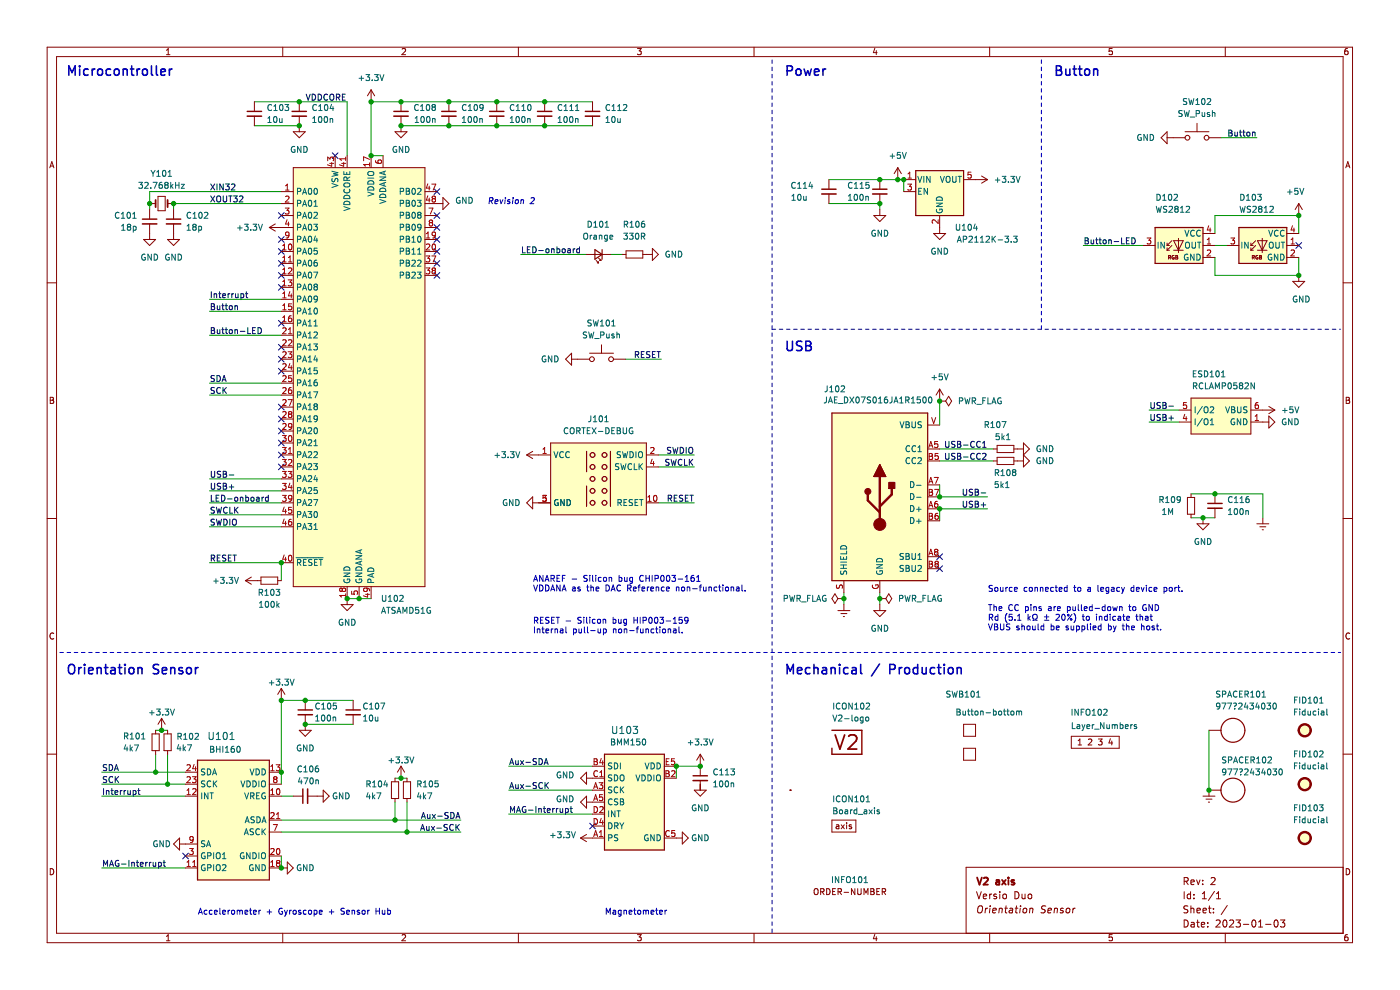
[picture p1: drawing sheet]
<svg xmlns="http://www.w3.org/2000/svg" width="297mm" height="210mm" viewBox="0 0 297 210" stroke-linecap="round" stroke-linejoin="round" font-family="sans-serif">
<path d="M0 0h296.9v210h-296.9z" fill-rule="evenodd" fill="#fff" stroke="#fff" stroke-width=".21"/>
<g fill="none" stroke="#840000" stroke-width=".21">
<path d="M10 10h276.9v190h-276.9zM12 12h272.9v186h-272.9zM35.3 11.6h.8M35.3 10.7l.4-.4v1.3M60 10v2M85.3 10.4l.5-.1 .2 .4-.8 .9h.8M110 10v2M135.2 10.3h.8l-.4 .5 .4 .1v.6l-.2 .1-.6-.1M160 10v2M185.6 10.2l-.3 1h.8M185.9 10.7v.9M209.9 10v2"/>
<path d="M235.9 10.3h-.6v.6h.6v.6l-.1 .1-.5-.1M259.9 10v2M285.9 10.3l-.4 .1-.2 .2v.7l.2 .3 .4-.1v-.6l-.4-.1-.2 .2M10.6 35.6l.4-1.3 .4 1.3M10.7 35.2h.6M285.5 35.6l.4-1.3 .5 1.3M285.6 35.2h.6M10 60h2M284.9 60h2M10.7 84.3h.4l.2 .2-.2 .4 .2 .1 .1 .3-.2 .3h-.5zM10.7 84.9h.4M285.6 84.3h.4l.3 .2-.3 .4 .3 .1v.3l-.2 .3h-.5z"/>
<path d="M285.6 84.9h.4M10 110h2M284.9 110h2M11.4 134.4a.58 .58 0 0 0-.8 .5 .58 .58 0 0 0 .8 .5M286.3 134.4a.58 .58 0 0 0-.8 .5 .58 .58 0 0 0 .8 .5M10 160h2M284.9 160h2M10.7 184.3a.66 .66 0 0 1 .7 .6 .66 .66 0 0 1-.7 .7zM35.3 198.6l.4-.3v1.3M35.3 199.6h.8M60 198v2M85.3 198.4l.5-.1 .2 .3-.8 1h.8"/>
<path d="M110 198v2M135.2 198.3h.8l-.4 .5 .4 .1v.5l-.2 .2-.6-.2M160 198v2M185.6 198.2l-.3 .9h.8M185.9 198.7v.9M207.2 189.1l.5 1.5 .5-1.5M207.6 192.4l.3-.3 .4 .1a.89 .89 0 0 1-.6 1.4h-.2a1.12 1.12 0 0 1 .1-1.2zM208.6 190.1l.7-.1-.1-.3-.4-.1-.2 .3 .1 .7h.5M209.1 192.6l-.1 1M209.5 192.6l-.4 .3M209.9 198v2M210 189.6v1"/>
<path d="M210 192.6l-.1 1M210.1 192.1v.2M210.4 189.6l-.4 .3M210.6 193.1l.7-.1v-.3h-.6l-.1 .7 .1 .2h.5M211.4 189.7l-.4-.1-.2 .3 .1 .2 .5 .1v.4h-.6M212 192.8l.2-.2 .4 .1-.1 .9M212 192.6l-.1 1M212.1 189.1v.2M212.1 189.6v1M212.8 189.8l.2-.2 .5 .2v.6l-.1 .2h-.4l-.2-.1zM213.2 192.6h.5M213.4 192.1l-.1 1.3 .3 .2"/>
<path d="M214.2 192.7h.6l-.1 .9M214.8 193l-.5 .1-.2 .2 .1 .3h.6M215.3 189.1a.76 .76 0 0 1 .9 .8 .76 .76 0 0 1-.9 .7zM215.4 192.6h.5M215.7 192.1l-.2 1.3 .3 .2M216.4 192.6l-.1 1M216.5 192.1v.2M216.8 189.6l.1 1h.3l.3-.1M217.1 192.8l.3-.2 .4 .2v.6l-.2 .2h-.4l-.1-.1zM217.5 189.6v1M218.2 189.8l.2-.2 .4 .2 .1 .6-.2 .2h-.3l-.2-.1zM218.5 192.8l.2-.2 .4 .1-.1 .9"/>
<path d="M218.5 192.6l-.1 1M221.9 192.2l-.6-.1-.3 .3 .1 .4 .6 .3-.1 .4-.2 .1h-.6M222.3 193.1l.7-.1v-.3l-.4-.1-.3 .3v.7h.6M223.7 192.8l.2-.2 .4 .1-.1 .9M223.7 192.6l-.1 1M225.6 192.7l-.4-.1-.2 .3v.2l.5 .1v.4h-.6M226.3 192.8l.2-.2 .4 .2v.6l-.1 .2h-.4l-.2-.1zM227.7 192.6l-.2 1M228.1 192.6l-.5 .3M235.9 198.3h-.6v.6l.6-.1v.6l-.1 .2-.5-.2M251.2 186.9h.7l.2-.3-.1-.3-.8-.2v1.5M251.2 189.1v1.5"/>
<path d="M251.2 195.1a.76 .76 0 0 1 .9 .8 .76 .76 0 0 1-.9 .7zM251.6 186.9l.5 .7M252 192.2l-.6-.1-.3 .3 .2 .4 .6 .3v.4l-.2 .1h-.6M252.6 189.1v1.5M252.6 189.7l-.5-.1-.2 .3 .1 .7h.6M252.6 187.1l.8-.1-.1-.3-.4-.1-.3 .3 .1 .7h.6M252.6 192.1v1.5M252.6 192.8l.3-.2 .3 .1 .1 .9M252.7 195.7h.6l.1 .9M253.3 190.5v.1M253.3 189.7v.2M253.4 196l-.5 .1-.3 .2 .3 .3h.5"/>
<path d="M253.9 195.6h.5M253.9 186.6l.3 1 .4-1M253.9 193.1l.7-.1v-.3l-.5-.1-.2 .3 .1 .7h.6M254.1 195.1v1.3l.3 .2M254.9 196.1l.7-.1-.1-.3-.4-.1-.2 .3v.7h.6M255.1 190.6h.8M255.1 189.6l.4-.5v1.5M255.1 187.5v.1M255.1 186.7v.2M255.2 193.1l.7-.1v-.3l-.5-.1-.2 .3 .1 .7h.6M256.2 196.5v.1M256.2 195.7v.2"/>
<path d="M256.4 192.6h.5M256.6 192.1v1.3l.3 .2M256.9 186.3l.6-.2 .3 .5-.9 1h.9M257.4 193.5v.1M257.4 192.7v.2M257.6 189.1l-1.2 1.9M258 195.3l.6-.2 .3 .5-1 1h1M258.1 190.6h.8M258.1 189.6l.4-.5v1.5M259.6 195.3l.2-.2a.8 .8 0 0 1 .5 .8 .8 .8 0 0 1-.5 .7l-.4-.5zM259.9 198v2M260.4 192.1l-1.3 1.9"/>
<path d="M260.9 195.3l.5-.2 .3 .5-.9 1h.9M262.2 195.1h.9l-.5 .6 .5 .2v.6l-.2 .1-.7-.1M263.8 196.1h1.1M265.8 195.2l.1-.1a.8 .8 0 0 1 .5 .8 .8 .8 0 0 1-.5 .7 1 1 0 0 1-.1-1.4zM267 196.6h.9M267 195.6l.4-.5v1.5M268.5 196.1h1.1M270.4 195.3l.2-.2a.8 .8 0 0 1 .6 .8 .8 .8 0 0 1-.6 .7l-.3-.5zM271.6 195.1h1l-.5 .6 .4 .2v.6l-.2 .1-.7-.1M284.9 184h-79.9v14M285.6 184.3a.66 .66 0 0 1 .7 .6 .66 .66 0 0 1-.7 .7zM285.9 198.3h-.4l-.2 .3v.7l.2 .3 .4-.2v-.6h-.4l-.2 .2"/>
</g>
<path d="M207.3 186.1l.5 1.5 .5-1.5M208.7 186.3l.6-.2 .3 .5-1 1h1M211.4 186.7h.5l.1 .9M212 187l-.5 .1-.2 .2 .2 .3h.5M212.6 186.6l.8 1M213.4 186.6l-.8 1M213.9 186.1v.2M213.9 186.6v1M215.1 186.7l-.3-.1-.2 .3v.2l.5 .1v.4h-.5" fill="none" stroke="#840000" stroke-width=".39"/>
<path d="M194.3 36.2h10.1v9.5h-10.1z" fill-rule="evenodd" fill="#ffffc2" stroke="#ffffc2" stroke-width=".25"/>
<g fill="#ffffc2" stroke="#840000" stroke-width=".21">
<circle cx="276.8" cy="154.9" r="1.27"/>
<circle cx="276.8" cy="177.8" r="1.27"/>
<circle cx="276.8" cy="166.3" r="1.27"/>
</g>
<g fill="#ffffc2" stroke="#ffffc2" stroke-width=".25">
<path d="M245 48.3h10.2v7.6h-10.2z" fill-rule="evenodd"/>
<path d="M262.8 48.3h10.2v7.6h-10.2z" fill-rule="evenodd"/>
<path d="M176.5 87.6h20.3v35.6h-20.3z" fill-rule="evenodd"/>
<path d="M128.2 160h12.7v20.3h-12.7z" fill-rule="evenodd"/>
<path d="M41.9 161.3h15.2v25.4h-15.2z" fill-rule="evenodd"/>
</g>
<g fill="#ffffc2" stroke="#ffffc2" stroke-width=".21">
<path d="M252.7 84.4h12.7v7.7h-12.7z" fill-rule="evenodd"/>
<path d="M116.8 94h20.3v15.2h-20.3z" fill-rule="evenodd"/>
<path d="M62.2 35.6h27.9v88.8h-27.9z" fill-rule="evenodd"/>
</g>
<g fill="none" stroke="#000084" stroke-width=".21">
<path d="M70.5 32.4l1.2 1.2M71.7 32.4l-1.2 1.2M59.1 55.3l1.2 1.2M59.1 57.8l1.2 1.2M59.1 52.7l1.2 1.2M59.1 50.2l1.2 1.2M59.1 45.1l1.2 1.2M60.3 55.3l-1.2 1.2M60.3 57.8l-1.2 1.2M60.3 52.7l-1.2 1.2M60.3 50.2l-1.2 1.2M60.3 45.1l-1.2 1.2"/>
<path d="M92.1 50.2l1.2 1.2M92.1 52.7l1.2 1.2M92.1 57.8l1.2 1.2M92.1 55.3l1.2 1.2M92.1 47.7l1.2 1.2M92.1 45.1l1.2 1.2M92.1 40l1.2 1.3M93.3 45.1l-1.2 1.2M93.3 40l-1.2 1.3M93.3 52.7l-1.2 1.2M93.3 50.2l-1.2 1.2M93.3 57.8l-1.2 1.2"/>
<path d="M93.3 55.3l-1.2 1.2M93.3 47.7l-1.2 1.2M274.9 51.5l1.2 1.2M276.1 51.5l-1.2 1.2M59.1 78.1l1.2 1.2M59.1 75.6l1.2 1.2M59.1 73l1.2 1.3M59.1 60.3l1.2 1.3M59.1 68l1.2 1.2M60.3 78.1l-1.2 1.2M60.3 75.6l-1.2 1.2M60.3 73l-1.2 1.3"/>
<path d="M60.3 60.3l-1.2 1.3M60.3 68l-1.2 1.2M59.1 85.7l1.2 1.3M59.1 88.3l1.2 1.2M59.1 95.9l1.2 1.2M59.1 93.4l1.2 1.2M59.1 90.8l1.2 1.2M59.1 98.4l1.2 1.3M60.3 85.7l-1.2 1.3M60.3 90.8l-1.2 1.2M60.3 88.3l-1.2 1.2M60.3 95.9l-1.2 1.2"/>
<path d="M60.3 93.4l-1.2 1.2M60.3 98.4l-1.2 1.3M198.7 117.5l1.3 1.2M200 117.5l-1.3 1.2M198.7 120l1.3 1.2M200 120l-1.3 1.2M125.1 174.6l1.2 1.2M126.3 174.6l-1.2 1.2M38.8 181l1.2 1.2M40 181l-1.2 1.2"/>
</g>
<g fill="none" stroke="#0000c2" stroke-width=".21">
<path d="M163.8 12.7v.8M163.8 14.2v.8M163.8 15.8v.7M163.8 17.3v.7M163.8 18.8v.8M220.9 12.7v.8M220.9 14.2v.8M220.9 15.8v.7M220.9 17.3v.7M220.9 18.8v.8M163.8 20.3v.8M163.8 21.9v.7"/>
<path d="M163.8 23.4v.7M163.8 24.9v.8M163.8 26.4v.8M163.8 27.9v.8M163.8 29.5v.7M163.8 31v.8M163.8 32.5v.8M163.8 34v.8M163.8 35.6v.7M163.8 37.1v.7M163.8 38.6v.8M220.9 20.3v.8"/>
<path d="M220.9 21.9v.7M220.9 23.4v.7M220.9 24.9v.8M220.9 26.4v.8M220.9 27.9v.8M220.9 29.5v.7M220.9 31v.8M220.9 32.5v.8M220.9 34v.8M220.9 35.6v.7M220.9 37.1v.7M220.9 38.6v.8"/>
<path d="M103.8 42.6l.6-.1 .2-.4-.7-.2-.2 1.3M104.1 42.6l.4 .6M105 42.8l.6-.1v-.3h-.5l-.1 .6 .1 .2 .4-.1M106.1 42.4l.2 .8 .4-.8M107.2 42.4l-.1 .8M107.2 41.9v.2M108.2 42.4h-.3l-.2 .1v.2l.4 .1v.3h-.5M108.8 42.4l-.1 .8M108.9 41.9l-.1 .2M109.4 42.5l.2-.1 .3 .1-.1 .6h-.5zM110.5 42.5l.5-.1v.8M110.6 42.4l-.1 .8"/>
<path d="M112.7 42.1l.5-.2 .2 .4-.9 .9h.7M163.8 40.1v.8M163.8 41.7v.7M163.8 43.2v.7M163.8 44.7v.8M163.8 46.2v.8M163.8 47.8v.7M163.8 49.3v.7M163.8 50.8v.8M163.8 52.3v.8M163.8 53.8v.8M163.8 55.4v.7"/>
<path d="M163.8 56.9v.8M163.8 58.4v.8M163.8 59.9v.8M220.9 40.1v.8M220.9 41.7v.7M220.9 43.2v.7M220.9 44.7v.8M220.9 46.2v.8M220.9 47.8v.7M220.9 49.3v.7M220.9 50.8v.8M220.9 52.3v.8"/>
<path d="M220.9 53.8v.8M220.9 55.4v.7M220.9 56.9v.8M220.9 58.4v.8M220.9 59.9v.8M163.8 69.1v.7h.8M163.8 61.5v.7M163.8 63v.7M163.8 64.5v.8M163.8 66v.8M163.8 67.6v.7M163.8 70.6v.8"/>
<path d="M163.8 72.1v.8M163.8 73.7v.7M163.8 75.2v.7M163.8 76.7v.8M163.8 78.2v.8M163.8 79.7v.8M165.3 69.8h.8M166.8 69.8h.8M168.4 69.8h.7M169.9 69.8h.7M171.4 69.8h.8M172.9 69.8h.8"/>
<path d="M174.5 69.8h.7M176 69.8h.7M177.5 69.8h.8M179 69.8h.8M180.5 69.8h.8M182.1 69.8h.7M183.6 69.8h.8M185.1 69.8h.8M186.6 69.8h.8M188.2 69.8h.7M189.7 69.8h.8M191.2 69.8h.8"/>
<path d="M192.7 69.8h.8M194.3 69.8h.7M195.8 69.8h.7M197.3 69.8h.8M198.8 69.8h.8M200.4 69.8h.7M201.9 69.8h.7M203.4 69.8h.8M204.9 69.8h.8M206.5 69.8h.7M208 69.8h.7M209.5 69.8h.8"/>
<path d="M211 69.8h.8M212.5 69.8h.8M214.1 69.8h.7M215.6 69.8h.8M217.1 69.8h.8M218.6 69.8h.8M220.9 61.5v.7M220.9 63v.7M220.9 64.5v.8M220.9 66v.8M220.9 67.6v.7M220.9 69.1v.7h-.7"/>
<path d="M221.7 69.8h.7M223.2 69.8h.8M224.7 69.8h.8M226.3 69.8h.7M227.8 69.8h.7M229.3 69.8h.8M230.8 69.8h.8M232.4 69.8h.7M233.9 69.8h.7M235.4 69.8h.8M236.9 69.8h.8M238.4 69.8h.8"/>
<path d="M240 69.8h.7M241.5 69.8h.8M243 69.8h.8M244.5 69.8h.8M246.1 69.8h.7M247.6 69.8h.8M249.1 69.8h.8M250.6 69.8h.8M252.2 69.8h.7M253.7 69.8h.7M255.2 69.8h.8M256.7 69.8h.8"/>
<path d="M258.3 69.8h.7M259.8 69.8h.7M261.3 69.8h.8M262.8 69.8h.8M264.3 69.8h.8M265.9 69.8h.7M267.4 69.8h.8M268.9 69.8h.8M270.4 69.8h.8M272 69.8h.7M273.5 69.8h.8M275 69.8h.8"/>
<path d="M276.5 69.8h.8M278.1 69.8h.7M279.6 69.8h.7M281.1 69.8h.8M282.6 69.8h.8M284.2 69.8h.2M163.8 81.3v.7M163.8 82.8v.8M163.8 84.3v.8M163.8 85.8v.8M163.8 87.4v.7M163.8 88.9v.8"/>
<path d="M163.8 90.4v.8M163.8 91.9v.8M163.8 93.5v.7M163.8 95v.7M163.8 96.5v.8M163.8 98v.8M163.8 99.6v.7M163.8 101.1v.7M163.8 102.6v.8M163.8 104.1v.8M163.8 105.6v.8M163.8 107.2v.7"/>
<path d="M163.8 108.7v.8M163.8 110.2v.8M163.8 111.7v.8M163.8 113.3v.7M163.8 114.8v.8M163.8 116.3v.8M163.8 117.8v.8M163.8 119.4v.7M12.7 138.4h.8M14.2 138.4h.8M15.7 138.4h.8M17.3 138.4h.7"/>
<path d="M18.8 138.4h.8M20.3 138.4h.8M21.8 138.4h.8M23.4 138.4h.7M24.9 138.4h.7M26.4 138.4h.8M27.9 138.4h.8M29.5 138.4h.7M31 138.4h.7M32.5 138.4h.8M34 138.4h.8M35.6 138.4h.7"/>
<path d="M37.1 138.4h.7M38.6 138.4h.8M40.1 138.4h.8M41.6 138.4h.8M43.2 138.4h.7M44.7 138.4h.8M46.2 138.4h.8M47.7 138.4h.8M49.3 138.4h.7M50.8 138.4h.8M52.3 138.4h.8M53.8 138.4h.8"/>
<path d="M55.4 138.4h.7M56.9 138.4h.7M58.4 138.4h.8M59.9 138.4h.8M61.5 138.4h.7M63 138.4h.7M64.5 138.4h.8M66 138.4h.8M67.5 138.4h.8M69.1 138.4h.7M70.6 138.4h.8M72.1 138.4h.8"/>
<path d="M73.6 138.4h.8M75.2 138.4h.7M76.7 138.4h.8M78.2 138.4h.8M79.7 138.4h.8M81.3 138.4h.7M82.8 138.4h.7M84.3 138.4h.8M85.8 138.4h.8M87.4 138.4h.7M88.9 138.4h.7M90.4 138.4h.8"/>
<path d="M91.9 138.4h.8M93.5 138.4h.7M95 138.4h.7M96.5 138.4h.8M98 138.4h.8M99.5 138.4h.8M101.1 138.4h.7M102.6 138.4h.8M104.1 138.4h.8M105.6 138.4h.8M107.2 138.4h.7M108.7 138.4h.7"/>
<path d="M110.2 138.4h.8M111.7 138.4h.8M113.2 123.3l.4-1.3 .4 1.3M113.2 124.1l.4 1.3 .4-1.3M113.3 138.4h.7M113.3 123h.6M113.4 131.6l.6-.1v-.4l-.6-.2v1.3M113.4 133v1.3M113.7 131.6l.4 .6M114 133.4v.9M114 133.5h.5v.8M114.5 124.1a.64 .64 0 0 1 .7 .6 .64 .64 0 0 1-.7 .7z"/>
<path d="M114.7 131.5h.4M114.8 138.4h.7M115 133.4h.4M115.1 133v1.1l.3 .2M115.2 122v1.3l-.7-1.3v1.3M115.3 130.9h-.6v1.3h.6M115.6 123.3l.4-1.3 .5 1.3M115.7 123h.6M115.7 124.1a.64 .64 0 0 1 .8 .6 .64 .64 0 0 1-.8 .7zM115.8 133.8l.6-.1-.1-.2-.3-.1-.2 .2 .1 .6h.4M116.3 138.4h.8M116.5 131l-.7 .1v.3l.5 .3 .2 .3-.3 .2-.5-.1"/>
<path d="M116.8 125.4l.5-1.3 .4 1.3M116.9 122.7h.6l.1-.5-.7-.2v1.3M117 125h.6M117 133.4v.9M117 131.5h.4M117.2 122.7l.4 .6M117.3 133.4l-.3 .2M117.6 130.9h-.6v1.3h.6M117.7 133.5h.5l.1 .8M117.7 133.4v.9M117.8 138.4h.8M118 130.9h.7"/>
<path d="M118.2 122.7h.4M118.3 130.9v1.3M118.8 122h-.6v1.3h.6M118.8 124.1v1.3l-.7-1.3v1.3M118.9 133.5h.5v.8M119.2 125.4l.5-1.3 .4 1.3M119.3 122.7h.4M119.4 138.4h.7M119.4 125h.6M119.4 133.7l-.6 .2 .2 .4 .4-.1M119.9 122h-.6v1.3M120 133v1.1l.2 .2"/>
<path d="M120.1 131.7h1M120.9 138.4h.7M121.4 122.8h.9M121.5 124.6h.5v.8M121.7 133.5l.3-.1 .3 .2-.1 .6h-.5M121.7 133.4v1.3M122 124.8l-.6 .3 .2 .3 .4-.1M122.4 138.4h.8M122.8 133.4l.1 .8 .5-.1M123.1 124.6l-.3-.1-.2 .2v.2l.5 .1v.3h-.5M123.3 131l-.5-.1-.2 .3 .1 .3 .5 .2v.4h-.6M123.4 133.4v.9"/>
<path d="M123.8 130.9v.2M123.8 131.4v.8M123.9 138.4h.8M124 133v1.1l.1 .2M124.4 124.5h.5M124.4 130.9v1.1l.2 .2M124.6 122.1l-.5-.1-.3 .3 .2 .3 .5 .2v.4l-.7 .1M124.6 124.1v1.1l.3 .2M124.6 133v1.1l.2 .2M125.1 122v.2M125.1 122.5v.8M125.1 130.9v.2"/>
<path d="M125.1 131.4v.8M125.3 133.8h1M125.4 124.6h.4l.1 .8M125.4 124.1v1.3M125.4 138.4h.8M125.7 122v1.1l.2 .2M126.3 131.4h-.4l-.2 .2 .1 .5h.5M126.4 122v.2M126.4 122.5v.8M126.4 124.9l.6-.1v-.2l-.4-.1-.2 .2 .1 .6h.5M126.8 131.5l.2-.1 .4 .1-.1 .6h-.5zM126.9 133.4v.8l.5-.1"/>
<path d="M127 138.4h.7M127.4 133.4v.9M127.5 122.5h-.3l-.3 .2 .1 .6h.5M128 131.5l.4-.1 .1 .8M128 131.4v.8M128 133.4v1.3M128 133.5l.4-.1 .2 .2-.1 .6h-.5M128.1 122.6l.2-.1 .3 .1v.7l-.5-.1zM128.5 138.4h.8M128.6 124.1a.64 .64 0 0 1 .7 .6 .64 .64 0 0 1-.7 .7zM129.2 122.6l.5-.1 .1 .8M129.2 122.5v.8"/>
<path d="M129.6 125.4l.5-1.3 .4 1.3M129.8 125h.6M130 138.4h.8M130.1 131.4h.3l.3 .2-.1 .5h-.5M130.1 130.9v1.3M130.1 133.5h.5l.1 .8M130.1 133.4v.9M131.2 131.4l.1 .7h.5M131.3 133.5l.2-.1 .3 .1v.7l-.5-.1zM131.3 122.5h.4l.2 .2-.1 .6h-.5M131.3 122v1.3M131.5 138.4h.8"/>
<path d="M131.6 124.2a.56 .56 0 0 0-.7 .5 .56 .56 0 0 0 .7 .5M131.8 131.4v.8M132.4 133.5h.5l.1 .8M132.4 133.4v.9M132.5 122.5l.1 .8 .4-.1M132.9 131.4h-.3l-.3 .2 .1 .5h.5M132.9 131.4v1l-.2 .2h-.3M133 122.5v.8M133.1 138.4h.7M133.2 124.8l.6-.1v-.5l-.6-.1v1.3M133.5 124.8l.4 .6M133.6 133.8h.9"/>
<path d="M134.2 122.5h-.4l-.2 .2 .1 .6h.5M134.2 122.5v1l-.3 .2h-.3M134.4 124.9l.6-.1-.1-.2-.4-.1-.1 .2v.6h.5M134.5 131.5h.7M134.5 130.9v1.3M134.6 138.4h.7M135 133.4h.5M135.2 130.9v1.3M135.3 124.5h.5M135.5 133l-.3 .2v1.1M135.8 124.1l-.3 .2v1.1M135.8 130.9v1.3"/>
<path d="M135.9 133.4v.8l.5-.1M136.1 138.4h.8M136.2 124.9l.6-.1-.1-.2-.3-.1-.2 .2v.6h.5M136.4 131.6l.6-.1 .1-.4-.7-.2v1.3M136.4 133.4v.9M136.5 122.2a.56 .56 0 0 0-.8 .5 .56 .56 0 0 0 .8 .5M137 122.7h.8M137 122v1.3M137 133.4v.9M137 133.5h.5l.1 .8M137.3 124.5v.9M137.6 138.4h.8"/>
<path d="M137.7 124.5l-.4 .3M137.8 131.1l.1-.2a.68 .68 0 0 1 .5 .7 .68 .68 0 0 1-.5 .6l-.3-.5zM137.8 122v1.3M138.1 124.9l.6-.1-.1-.2-.4-.1-.1 .2v.6h.5M138.4 122v1.3M138.7 133.5l-.3-.1-.3 .2 .1 .6h.5M139 131.1l.1-.2a.68 .68 0 0 1 .5 .7 .68 .68 0 0 1-.5 .6l-.3-.5zM139 122.7h.6v-.5l-.6-.2v1.3M139.1 133.4h.5M139.2 138.4h.7M139.2 124.6h.5v.8M139.2 124.5v.9"/>
<path d="M139.3 133v1.1l.3 .2M140 130.9h.8l-.4 .5 .3 .1v.6l-.2 .1-.5-.1M140 133v.1M140 133.4v.9M140.3 122.2l.2-.2a.68 .68 0 0 1 .4 .7 .68 .68 0 0 1-.4 .6l-.3-.5zM140.6 133.5l.2-.1 .3 .1v.7l-.5-.1zM140.7 138.4h.7M140.9 124.6l-.4-.1-.2 .3 .1 .5h.5M141.3 131.7h1M141.4 124.9l.6-.1-.1-.2-.3-.1-.2 .2v.6h.5M141.6 122.1l.1-.1a.68 .68 0 0 1 .4 .7 .68 .68 0 0 1-.4 .6 .84 .84 0 0 1-.1-1.2zM141.7 133.5h.5l.1 .8"/>
<path d="M141.7 133.4v.9M142.2 138.4h.8M142.5 122h.8l-.4 .5 .4 .2v.5l-.2 .1-.6-.1M142.8 132.2h.8M142.8 131.3l.4-.4v1.3M142.9 133.5h.5v.8M143.4 133.7l-.6 .2 .2 .4 .4-.1M143.5 124.6h.5v.8M143.5 124.5v.9M143.7 138.4h.8M143.9 122.8h.9M144 133v1.1l.2 .2"/>
<path d="M144.6 124.6l.2-.1 .4 .1-.1 .7-.5-.1zM144.7 130.9h-.6l-.1 .6h.6l.1 .6-.2 .1-.5-.1M144.7 134.1v.2M145.3 138.4h.7M145.4 123.3h.7M145.4 122.4l.3-.4v1.3M145.8 124.6h.5v.8M145.8 124.5v.9M146 131.5l-.3 .2h-.3l-.1-.6 .4-.2 .3 .3-.1 .7-.2 .2-.3 .1M146.8 138.4h.7M146.9 124.9h1M147.2 122l-.4 .1-.2 .3v.7l.2 .2 .4-.1v-.6l-.4-.1-.2 .3"/>
<path d="M147.8 123.3h.7M147.8 122.4l.3-.4v1.3M148.3 138.4h.8M148.3 124.5h.5M148.8 124.1l-.3 .2v1.1M149.2 124.5l.1 .8 .5-.1M149.8 124.5v.9M149.8 138.4h.8M150.4 124.6h.5v.8M150.4 124.5v.9M151.3 138.4h.8M152.1 124.6l-.4-.1-.2 .3 .1 .5h.5"/>
<path d="M152.4 124.5h.5M152.6 124.1v1.1l.3 .2M152.9 138.4h.7M153.3 124.1v.1M153.3 124.5v.9M154 124.6l.3-.1 .3 .3v.3l-.3 .3-.4-.3zM154.4 138.4h.8M155.1 124.6h.5v.8M155.1 124.5v.9M155.9 138.4h.8M156.3 124.6h.4l.1 .8M156.8 124.8l-.6 .3 .2 .3 .4-.1"/>
<path d="M157.4 124.1v1.1l.2 .2M157.4 138.4h.8M158.1 125.2v.2M159 138.4h.7M160.5 138.4h.8M162 138.4h.8M163.5 138.4h.8M163.8 120.9v.7M163.8 122.4v.8M163.8 123.9v.8M163.8 125.5v.7M163.8 127v.7"/>
<path d="M163.8 128.5v.8M163.8 130v.8M163.8 131.6v.7M163.8 133.1v.7M163.8 134.6v.8M163.8 136.1v.8M163.8 137.6v.8M163.8 139.2v.7M165.1 138.4h.7M166.6 138.4h.7M168.1 138.4h.8M169.6 138.4h.8"/>
<path d="M171.2 138.4h.7M172.7 138.4h.7M174.2 138.4h.8M175.7 138.4h.8M177.2 138.4h.8M178.8 138.4h.7M180.3 138.4h.8M181.8 138.4h.8M183.3 138.4h.8M184.9 138.4h.7M186.4 138.4h.8M187.9 138.4h.8"/>
<path d="M189.4 138.4h.8M191 138.4h.7M192.5 138.4h.7M194 138.4h.8M195.5 138.4h.8M197.1 138.4h.7M198.6 138.4h.7M200.1 138.4h.8M201.6 138.4h.8M203.1 138.4h.8M204.7 138.4h.7M206.2 138.4h.8"/>
<path d="M207.7 138.4h.8M209.2 138.4h.8M209.7 128.3h.7M209.7 132.3l.4 1.3 .4-1.3M209.9 131l.6-.1v-.5l-.6-.1v1.3M210.1 128.3v1.2M210.2 131l.4 .6M210.5 124.2l-.6 .1v.4l.5 .2 .1 .3-.2 .2h-.5M210.8 138.4h.7M210.8 128.3v1.2M210.8 128.8l.5-.1 .1 .8M211 132.3h.4l.2 .3-.2 .4 .2 .1 .1 .3-.2 .2h-.5z"/>
<path d="M211 133h.4M211.1 124.7l.4-.1 .2 .2v.4l-.2 .2-.5-.2zM211.7 130.3v1.3M211.7 130.8l-.4-.1-.2 .3 .1 .5h.5M211.9 129.1l.6-.1v-.3h-.4l-.2 .2 .1 .6h.5M212.2 124.6l.1 .8 .5-.1M212.2 132.3v1.1l.3 .2h.2l.3-.2v-1.1M212.3 138.4h.8M212.8 124.6v.8M213.4 124.6v.8M213.6 130.1a1.46 1.46 0 0 0 0 2M213.7 124.6l-.3 .2"/>
<path d="M213.8 138.4h.8M214.2 132.4l-.6 .1v.3l.5 .3 .1 .3-.2 .2h-.5M214.7 124.7l-.3-.1-.3 .2 .1 .6h.5M214.7 130.3h-.6v.6l.6-.1v.7l-.2 .1-.4-.1M214.8 128.4a.56 .56 0 0 0-.8 .5 .56 .56 0 0 0 .8 .5M215.2 125l.6-.1-.1-.2-.3-.1-.2 .2 .1 .6h.4M215.3 131.5v.1M215.3 138.4h.8M215.9 131.6h.7M215.9 130.7l.3-.4v1.3M216 128.4a.56 .56 0 0 0-.7 .5 .56 .56 0 0 0 .7 .5M216.2 132.8h-.3l-.2 .2v.1l.5 .2v.3h-.5"/>
<path d="M216.8 132.9l.5-.1v.8M216.8 132.3v1.3M216.9 138.4h.7M217.6 128.7h.3l.3 .2-.2 .6h-.4M217.6 128.7v1.3M217.9 124.7l-.4-.1-.2 .2 .1 .6h.5M218 132.8h.3l.2 .2v.4l-.2 .2-.4-.2zM218.1 130.3v1.3M218.2 131.1l.4 .5M218.4 138.4h.7M218.4 124.7l.2-.1 .3 .1v.7l-.5-.1zM218.6 130.7l-.5 .5"/>
<path d="M218.7 128.3v.1M218.7 128.7v.8M219.1 131.6h.3v-.3a.54 .54 0 0 1-.3-.7 .54 .54 0 0 1 .8-.2l.1 .6-.3 .3v.3h.3M219.1 132.8v.8l.5-.1M219.3 128.8l.5-.1 .1 .8M219.3 128.7v.8M219.6 124.7h.4l.1 .7M219.6 124.6v.8M219.6 132.8v.8M219.9 138.4h.8M220.2 132.3v1.1l.2 .2M220.7 124.7h.5v.7"/>
<path d="M220.7 124.6v.8M220.9 128.7h-.3l-.2 .2 .1 .1 .4 .2v.3h-.5M221.4 132.8h-.3l-.3 .2 .1 .6h.5M221.4 132.3v1.3M221.4 138.4h.8M221.5 131.6h1M221.5 130.8h1M221.8 125l.6-.1-.1-.2-.3-.1-.2 .2 .1 .6h.4M222 130.4v.9M222.5 128.7h.4l.1 .8M223 138.4h.7M223 129l-.6 .2 .2 .3h.4"/>
<path d="M223 132.3v1.3M223 132.8h.4l.2 .2-.1 .6h-.5M223.5 124.7l-.4-.1-.2 .2 .1 .6h.5M223.6 128.7v.8M223.8 124.6h.5M224 128.7l-.4 .2M224 124.2v1.1l.3 .1M224 130.4l.5-.1 .3 .4-.8 .9h.8M224.1 133.2l.6-.1-.1-.3h-.3l-.2 .2v.6h.5M224.3 129.1l.6-.1v-.3h-.4l-.2 .2 .1 .6h.5M224.5 138.4h.7M224.7 125l.6-.1-.1-.2-.3-.1-.2 .2 .1 .6h.4"/>
<path d="M225.4 130.4l.1-.1a.68 .68 0 0 1 .5 .6 .68 .68 0 0 1-.5 .7l-.3-.5zM226 138.4h.8M226.4 124.7l-.4-.1-.2 .2 .1 .6h.5M226.4 124.2v1.2M226.4 128.7h.4l.3 .2-.2 .6h-.5M226.4 128.7v1.3M226.6 132.8h-.3l-.2 .2 .1 .1 .4 .2v.3h-.5M227.2 132.8l.1 .8 .5-.1M227.4 130.3l-1 1.3M227.5 138.4h.8M227.6 128.7l.1 .8 .4-.1M227.8 124.6h.5"/>
<path d="M227.8 132.8v.8M227.8 130.1a1.46 1.46 0 0 1 0 2M228 124.2v1.1l.3 .1M228.1 128.7v.8M228.4 132.8h.3l.3 .2-.1 .6h-.5M228.4 132.8v1.2M228.7 124.7l.2-.1 .3 .1v.7l-.5-.1zM228.7 128.3v1l.2 .2M229.1 138.4h.7M229.4 128.3v1l.2 .2M229.5 132.8h.4l.2 .2-.1 .6h-.5M229.5 132.8v1.2"/>
<path d="M229.6 130.7h.5M229.8 130.3v1.1l.3 .2M230 129.1l.6-.1v-.3h-.4l-.2 .2 .1 .6h.5M230.6 130.8l.3-.1 .2 .3v.3l-.2 .3-.5-.3zM230.6 138.4h.7M230.7 132.3v1.1l.2 .2M230.8 124.7h.5v.7M231.3 124.9l-.6 .2 .2 .3h.4M231.3 132.3v.2M231.3 132.8v.8M231.7 128.7h-.4l-.2 .2 .1 .6h.5M231.7 128.3v1.2"/>
<path d="M231.9 133.2l.6-.1-.1-.3h-.3l-.2 .2v.6h.5M232.1 138.4h.8M232.3 129h1M232.6 130.3v.1M232.6 130.7v.9M232.9 124.2v1.1l.2 .1M233.2 130.8h.5l.1 .8M233.2 130.7v.9M233.5 125l.6-.1v-.2l-.4-.1-.2 .2 .1 .6h.5M233.6 132.8h-.4l-.2 .2 .1 .6h.5M233.6 132.3v1.3M233.6 138.4h.8"/>
<path d="M234.4 128.7h-.3l-.3 .2 .1 .6h.5M234.4 128.3v1.2M234.9 130.8l-.4-.1-.2 .3 .1 .5h.5M234.9 130.3v1.3M235 128.8l.2-.1 .4 .1-.1 .7-.5-.1zM235.1 138.4h.8M235.2 132.8h.3l.3 .2-.2 .6h-.4M235.2 132.3v1.3M235.2 124.7l-.3-.1-.3 .2 .1 .6h.5M235.2 124.6v1l-.2 .3-.3-.1M235.5 130.3v.1M235.5 130.7v.9"/>
<path d="M235.8 124.7h.5l.1 .7M236.1 128.7l.2 .8 .2-.6 .3 .6 .2-.8M236.2 132.8l.3 .8M236.4 124.9l-.6 .2 .1 .3h.5M236.5 133.6l-.3 .4M236.7 130.8l-.4-.1-.2 .3 .1 .5h.5M236.7 138.4h.7M236.8 132.8l-.3 .8M237.2 130.8h.5l.1 .8M237.5 124.7l-.4-.1-.2 .2 .1 .6h.5M237.5 128.8l.5-.1 .1 .8M237.5 128.7v.8"/>
<path d="M237.8 131l-.7 .3 .2 .3 .5-.1M237.9 124.6l.3 .8M238.1 132.8h.4M238.2 130.7h.5M238.2 138.4h.8M238.2 125.4l-.3 .5M238.2 132.3v1.1l.3 .2M238.4 130.3v1.1l.3 .2M238.5 124.6l-.3 .8M239 132.9l.4-.1 .1 .8M239 132.3v1.3M239 131.1l.6-.1v-.2l-.4-.1-.2 .2 .1 .6h.5"/>
<path d="M239.4 128.7h.5M239.6 128.3v1l.3 .2M239.7 138.4h.8M240 133.2l.7-.1-.1-.3h-.4l-.2 .2 .1 .6h.5M240.4 128.8l.1-.1 .4 .1-.1 .7-.4-.1zM240.5 124.7l-.3-.1-.3 .2 .1 .6h.5M240.5 124.2v1.2M241 130.7h.4M241.1 125l.6-.1-.1-.2-.3-.1-.2 .2v.6h.5M241.1 130.3v1.1l.3 .2M241.2 138.4h.8M241.9 130.8h.4l.1 .8"/>
<path d="M241.9 130.3v1.3M242.1 124.6l.3 .8 .3-.8M242.2 132.9l.4-.1 .1 .8M242.2 132.3v1.3M242.8 138.4h.7M243 130.8h.5l.1 .8M243.1 128.3a.58 .58 0 0 0-.7 .6 .58 .58 0 0 0 .8 .5v-.4h-.2M243.2 124.2v.1M243.2 124.6v.8M243.4 132.8h.3l.2 .2v.4l-.2 .2-.4-.2zM243.6 131l-.6 .3 .1 .3 .5-.1M244 130.7h.5"/>
<path d="M244.2 130.3v1.1l.3 .2M244.3 138.4h.7M244.3 124.7l-.3-.1-.3 .2 .2 .6h.4M244.5 128.3v1.2l-.8-1.2v1.2M244.8 125l.6-.1v-.2l-.4-.1-.2 .2 .1 .6h.5M244.9 132.8h-.3l-.2 .2 .1 .1 .4 .2v.3h-.5M245.1 128.3a.64 .64 0 0 1 .7 .6 .64 .64 0 0 1-.7 .6zM245.3 132.8h.5M245.5 132.3v1.1l.3 .2M245.8 138.4h.8M246.2 133.5v.1M246.9 124.7l.4-.1 .2 .2-.1 .6h-.5"/>
<path d="M246.9 124.6v1.3M247.3 138.4h.8M248.1 124.7l.2-.1 .3 .1v.7l-.5-.1zM248.9 138.4h.7M249.2 124.6v.8M249.6 124.6l-.4 .2M249.8 124.6h.5M250 124.2v1.1l.3 .1M250.4 138.4h.7M250.8 125.3v.1M251.9 138.4h.8M253.4 138.4h.8"/>
<path d="M255 138.4h.7M256.5 138.4h.7M258 138.4h.8M259.5 138.4h.8M261 138.4h.8M262.6 138.4h.7M264.1 138.4h.8M265.6 138.4h.8M267.1 138.4h.8M268.7 138.4h.7M270.2 138.4h.8M271.7 138.4h.8"/>
<path d="M273.2 138.4h.8M274.8 138.4h.7M276.3 138.4h.7M277.8 138.4h.8M279.3 138.4h.8M280.9 138.4h.7M282.4 138.4h.7M283.9 138.4h.5M163.8 140.7v.8M163.8 142.2v.8M163.8 143.7v.8M163.8 145.3v.7"/>
<path d="M163.8 146.8v.7M163.8 148.3v.8M163.8 149.8v.8M163.8 151.4v.7M163.8 152.9v.7M163.8 154.4v.8M163.8 155.9v.8M163.8 157.5v.7M163.8 159v.7M163.8 160.5v.8M163.8 162v.8M163.8 163.5v.8"/>
<path d="M163.8 165.1v.7M163.8 166.6v.8M163.8 168.1v.8M163.8 169.6v.8M163.8 171.2v.7M163.8 172.7v.7M163.8 174.2v.8M163.8 175.7v.8M163.8 177.3v.7M163.8 178.8v.7M42.1 193.9l.4-1.2 .4 1.2M42.2 193.6h.6"/>
<path d="M43.9 193.1h-.3l-.3 .2 .1 .6h.5M45 193.1h-.4l-.2 .2 .1 .6h.5M45.5 193.5l.6-.1-.1-.3h-.3l-.2 .2v.6h.5M46.6 192.7v1l.2 .2M47.2 193.5l.6-.1v-.3h-.4l-.2 .2 .1 .6h.5M48.4 193.1v.8M48.8 193.1l-.4 .2M49.2 193.2l.2-.1 .3 .1v.7l-.5-.1zM50.3 193.2l.4-.1 .2 .2M50.3 193.1v.8M50.9 193.3l.1-.2h.4v.8M50.9 193.3v.6"/>
<path d="M52 193.5l.6-.1-.1-.3h-.4l-.1 .2v.6h.5M52.9 193.1h.5M53.1 192.7v1l.3 .2M53.8 193.5l.6-.1-.1-.3h-.3l-.2 .2v.6h.5M54.9 193.1v.8M55.3 193.1l-.4 .2M56.7 193.4h.9M57.2 193v.9M59.9 192.7a.58 .58 0 0 0-.8 .6 .58 .58 0 0 0 .8 .5v-.4h-.2M60.4 193.1l.3 .8M60.7 193.9l-.3 .4M61 193.1l-.3 .8"/>
<path d="M61.4 193.1v.8M61.8 193.1l-.4 .2M62.2 193.2l.2-.1 .4 .1-.1 .7-.5-.1zM63.8 193.1h-.3l-.2 .2 .1 .1 .4 .2v.3h-.5M65 193.1h-.4l-.2 .2 .1 .6h.5M65.5 193.2l.2-.1 .3 .1v.7l-.5-.1zM66.6 193.1h.4l.3 .2-.2 .6h-.5M66.6 193.1v1.2M67.7 193.5l.6-.1v-.3h-.4l-.2 .2 .1 .6h.5M69.9 193.4h.9M70.3 193v.9M73.1 192.7l-.7 .1v.3l.5 .3 .2 .3-.3 .2h-.5"/>
<path d="M73.5 193.5l.6-.1v-.3h-.4l-.2 .2 .1 .6h.5M74.7 193.2l.5-.1v.8M74.7 193.1v.8M76.3 193.1h-.3l-.2 .2v.1l.5 .2v.3h-.5M76.9 193.2l.1-.1 .4 .1v.7l-.5-.1zM78 193.1v.8M78.4 193.1l-.4 .2M79.8 192.7v1.2M79.8 193.3h.7M80.5 192.7v1.2M81.1 193.1l.1 .8 .4-.1M81.6 193.1v.8"/>
<path d="M82.2 193.1h.4l.3 .2-.2 .6h-.5M82.2 192.7v1.2M128.6 193.9v-1.2l.4 .9 .5-.9v1.2M130.1 193.1h.5v.8M130.6 193.4l-.6 .2 .2 .3h.4M131.8 193.1v1l-.3 .2h-.3M131.8 193.1h-.4l-.2 .2 .1 .6h.5M132.4 193.2l.5-.1v.8M132.4 193.1v.8M133.5 193.5l.6-.1-.1-.3h-.4l-.1 .2v.6h.5M134.4 193.1h.5M134.6 192.7v1l.3 .2"/>
<path d="M135.3 193.2l.2-.1 .4 .1-.1 .7-.5-.1zM136.5 193.2l.3-.1 .2 .2M136.5 193.1v.8M137 193.3v.6M137 193.3l.2-.2h.3l.1 .8M138.1 193.5l.6-.1v-.3h-.4l-.2 .2 .1 .6h.5M139.1 193.1h.5M139.3 192.7v1l.3 .2M139.9 193.5l.6-.1v-.3h-.4l-.2 .2 .1 .6h.5M141.1 193.1v.8M141.4 193.1l-.3 .2M163.8 180.3v.8"/>
<path d="M163.8 181.8v.8M163.8 183.4v.7M163.8 184.9v.7M163.8 186.4v.8M163.8 187.9v.8M163.8 189.4v.8M163.8 191v.7M163.8 192.5v.8M163.8 194v.8M163.8 195.5v.8M163.8 197.1v.7"/>
<circle cx="226.6" cy="130.5" r=".18"/>
<circle cx="227.2" cy="131.4" r=".18"/>
</g>
<g fill="none" stroke="#009600" stroke-width=".21">
<path d="M54 21.6h19.6v11.4M54 26.7h9.5M85.1 26.7h40.6M125.7 21.6h-47v11.4h2.6M175.9 38.1h15.8v2.5M259 29.2h7.6M59.7 43.2h-22.9v1.3M59.7 40.6h-28v3.9M110.5 54h13.9M129.5 54h2.5M175.9 43.2h10.7v1.3M229.8 52.1h12.7"/>
<path d="M257.7 49.5v-3.8h17.8v3.8M257.7 54.6v3.8h17.8v-3.8M257.7 52.1h2.6M44.4 66h15.3M44.4 63.5h15.3M44.4 71.1h15.3M132.7 76.2h7.6M44.4 83.8h15.3M44.4 81.3h15.3M139.7 96.5h7.6M139.7 99h7.6M199.3 85.1v5.1"/>
<path d="M199.3 97.8h11.5M199.3 95.2h11.5M243.8 87h6.3M243.8 89.5h6.3M44.4 106.7h15.3M44.4 119.4h15.3v3.8M44.4 111.7h15.3M44.4 104.1h15.3M44.4 109.2h15.3M44.4 101.6h15.3M139.7 106.7h7.6M199.3 102.9v2.5h10.2"/>
<path d="M209.5 107.9h-10.2v2.6M252.7 104.8h15.2v5M252.7 109.8h5M73.6 127h5.1M179 125.7v2.5M186.6 125.7v2.5M33 154.9h2.6M33 160v3.8M35.6 160v6.3M64.8 153.6h10.1M74.9 148.6h-15.2v17.7M256.5 154.9v12.7"/>
<path d="M21.6 168.9h17.8M21.6 163.8h17.8M21.6 166.3h17.8M59.7 176.5h38.1M59.7 174h38.1M59.7 168.9h2.5M83.8 170.1v3.9M83.8 165.1h2.5M86.3 170.1v6.4M107.9 162.5h17.8M107.9 167.6h17.8M107.9 172.7h17.8"/>
<path d="M148.6 166.3v1.3M148.6 162.5h-5.1v2.6M21.6 184.1h17.8M59.7 181.6v2.5"/>
</g>
<g fill="none" stroke="#0000c2" stroke-width=".33">
<path d="M14.6 16v-2l.7 1.4 .6-1.4v2M16.9 14v.2M16.9 14.6v1.4M18.7 14.7l-.6-.1-.3 .4v.6l.1 .3h.8M19.6 14.6v1.4M20.1 14.6l-.3 .1-.2 .3M20.8 14.8l.3-.2 .6 .2 .1 .8-.2 .3-.5 .1-.3-.2zM23.5 14.7l-.6-.1-.4 .4v.6l.2 .3h.8M24.3 14.8l.3-.2 .6 .2 .1 .8-.2 .3-.5 .1-.3-.2zM26.1 14.8l.3-.2 .5 .1 .1 1.3M26.1 14.6v1.4M27.7 14.6h.7"/>
<path d="M27.9 14v1.7l.1 .2 .4 .1M29.1 14.6v1.4M29.7 14.6l-.4 .1-.2 .3M30.3 14.8l.3-.2 .6 .2 .1 .8-.2 .3-.5 .1-.3-.2zM32.1 14v1.7l.3 .3M33.2 14v1.7l.3 .3M34.1 15.3l1-.2-.1-.4-.6-.1-.3 .3 .1 1h.8M35.9 14.6v1.4M36.5 14.6l-.4 .1-.2 .3M167 15l.9-.1 .2-.3-.1-.4-.3-.2h-.7v2M169 14.8l.3-.2 .5 .2 .1 .8-.2 .3-.4 .1-.3-.2zM170.6 14.6l.4 1.4 .4-1 .3 1 .4-1.4"/>
<path d="M172.8 15.3l.9-.2-.1-.4-.5-.1-.3 .3 .1 1h.7M174.6 14.6v1.4M175.2 14.6l-.4 .1-.2 .3M224.1 14h.7l.3 .2 .1 .3-.4 .4a.53 .53 0 0 1 .5 .5 .53 .53 0 0 1-.4 .6h-.8zM224.1 14.9h.7M226.1 14.6l.1 1.3 .5 .1 .3-.2M227 14.6v1.4M227.6 14.6h.8M227.9 14v1.7l.1 .2 .4 .1M228.8 14.6h.7M229.1 14v1.7l.1 .2 .3 .1M230.3 14.7l.5-.1 .4 .4v.6l-.4 .4-.5-.1-.2-.3v-.6z"/>
<path d="M232 14.8l.3-.2 .5 .1 .1 1.3M232 14.6v1.4M167 72.4v1.6l.4 .4 .5-.1 .2-.3v-1.6M170.1 72.5l-.7-.1-.4 .4 .2 .4 .8 .4v.6l-.3 .2-.7-.1M171 72.4h.6l.3 .2 .1 .3-.4 .4a.53 .53 0 0 1 .5 .5 .53 .53 0 0 1-.4 .6h-.7zM171 73.3h.6M14.6 141.2a.67 .67 0 0 1 .8-.3 .67 .67 0 0 1 .4 .7v.7a.67 .67 0 0 1-.6 .7 .67 .67 0 0 1-.7-.7zM16.7 141.6v1.3M17.3 141.6l-.4 .1-.2 .3M17.9 140.9v.2M17.9 141.6v1.3M18.8 142.3l1-.2-.1-.4-.6-.1-.3 .3 .1 .9h.8"/>
<path d="M20.6 141.8l.3-.2 .5 .1 .1 1.2M20.6 141.6v1.3M22.1 141.6h.8M22.4 140.9v1.8l.1 .1 .4 .1M23.6 141.7h.7l.1 1.2M24.4 142.1l-.6 .1a.39 .39 0 0 0-.3 .4 .39 .39 0 0 0 .3 .3l.6-.1M25.1 141.6h.7M25.4 140.9v1.8l.1 .1 .3 .1M26.5 140.9v.2M26.5 141.6v1.3M27.6 141.7l.4-.1 .4 .4v.6l-.4 .3-.4-.1-.2-.2v-.6zM29.3 141.8l.3-.2 .4 .1 .1 1.2"/>
<path d="M29.3 141.6v1.3M33.7 141l-.8-.1-.3 .2v.6l.9 .4 .2 .5-.4 .3-.8-.1M34.4 142.3l1-.2-.1-.4-.6-.1-.3 .3 .1 .9h.8M36.2 141.8l.3-.2 .5 .1 .1 1.2M36.2 141.6v1.3M38.7 141.7l-.5-.1-.3 .3 .1 .3 .7 .2v.4h-.8M39.7 141.7l.5-.1 .4 .4v.6l-.4 .3-.5-.1-.1-.2v-.6zM41.5 141.6v1.3M42 141.6l-.3 .1-.2 .3M167 142.9v-2l.6 1.5 .7-1.5v2M169.2 142.3l.9-.2-.1-.4-.6-.1-.2 .3 .1 .9h.7M171.8 141.7l-.5-.1-.4 .4v.6l.2 .2h.7"/>
<path d="M172.7 141.8l.3-.2 .4 .1 .1 1.2M172.7 140.9v2M174.5 141.7h.8v1.2M175.3 142.1l-.6 .1a.39 .39 0 0 0-.3 .4 .39 .39 0 0 0 .3 .3l.6-.1M176.3 141.8l.3-.2 .5 .1 .1 1.2M176.3 141.6v1.3M178.1 140.9v.2M178.1 141.6v1.3M179.9 141.7l-.6-.1-.3 .4v.6l.2 .2h.7M180.8 141.7h.7l.1 1.2M181.6 142.1l-.6 .1a.39 .39 0 0 0-.3 .4 .39 .39 0 0 0 .3 .3l.6-.1M182.6 140.9v1.8l.3 .2"/>
<path d="M186.6 140.8l-1.7 2.6M188.8 142l.9-.1 .2-.3-.1-.5-.3-.2h-.7v2M190.8 141.6v1.3M191.3 141.6l-.3 .1-.2 .3M192.1 141.7l.5-.1 .4 .4v.6l-.4 .3-.5-.1-.2-.2v-.6zM194.7 141.7l-.6-.1-.4 .4v.6l.2 .2h.8M194.7 140.9v2M195.6 141.6l.1 1.2 .5 .1 .3-.2M196.5 141.6v1.3M198.3 141.7l-.6-.1-.4 .4v.6l.2 .2h.8M198.9 141.6h.7M199.2 140.9v1.8v.1l.4 .1"/>
<path d="M200.3 140.9v.2M200.3 141.6v1.3M201.3 141.7l.5-.1 .4 .4v.6l-.4 .3-.5-.1-.1-.2v-.6zM203.1 141.8l.2-.2 .5 .1 .1 1.2M203.1 141.6v1.3"/>
</g>
<g fill="none" stroke="#0f0f0f" stroke-width=".21">
<path d="M65 20l.4 1.3 .4-1.3M66.2 20a.64 .64 0 0 1 .8 .6 .64 .64 0 0 1-.8 .7zM67.5 20a.64 .64 0 0 1 .7 .6 .64 .64 0 0 1-.7 .7zM73.2 20h-.6v1.3h.6M44.7 39l.8 1.3M45.5 39l-.8 1.3M46 39v1.3M47.4 39v1.3l-.8-1.3v1.3M47.8 39h.8l-.4 .5 .4 .1v.6l-.2 .1-.6-.1M49.1 39.1l.5-.1 .2 .4-.7 .9h.7M69.5 20.1a.56 .56 0 0 0-.8 .5 .56 .56 0 0 0 .8 .5M70 20.2l.3-.2a.43 .43 0 0 1 .5 .4v.4a.42 .42 0 0 1-.4 .5 .42 .42 0 0 1-.4-.5z"/>
<path d="M71.4 20.6h.6v-.5l-.6-.1v1.3M71.7 20.6l.4 .7M72.6 20.6h.5M260.7 27.6h.4l.3 .2-.3 .4 .3 .1v.3l-.2 .3h-.5zM260.7 28.2h.4M262 28v.8l.5-.1M262.5 28v.9M262.9 28h.5M263.1 27.6v1.1l.3 .2M263.7 28h.4M263.8 27.6v1.1l.3 .2M264.6 28.1l.1-.1 .4 .1-.1 .7-.4-.1z"/>
<path d="M265.7 28.1h.5l.1 .8M265.7 28v.9M44.7 41.6l.8 1.2M45.5 41.6l-.8 1.2M46 41.7l.3-.1a.43 .43 0 0 1 .5 .4v.4a.42 .42 0 0 1-.4 .5 .42 .42 0 0 1-.4-.5zM47.4 41.6v1l.2 .2h.2l.3-.2v-1M48.5 41.6h.7M48.9 41.6v1.2M49.5 41.6h.8l-.4 .4 .4 .2v.5l-.2 .1-.6-.1M50.8 41.7l.5-.1 .2 .3-.8 .9h.8M110.8 52.4v1.2h.6M111.9 53h.4"/>
<path d="M112.5 52.4h-.6v1.2h.6M113 52.4a.64 .64 0 0 1 .8 .6 .64 .64 0 0 1-.8 .6zM114.3 53.1h1M115.9 52.8h.3l.3 .2v.4l-.3 .2-.4-.2zM117 52.9l.5-.1 .1 .8M117 52.8v.8M118.2 52.8h.3l.3 .2-.2 .6h-.4M118.2 52.4v1.2M119.3 52.9l.2-.1 .4 .1-.1 .7-.5-.1zM120.5 52.8h.4l.1 .8M121 53.1l-.6 .2 .2 .3h.4M121.6 52.8v.8"/>
<path d="M122 52.8l-.4 .2M122.9 52.8h-.3l-.3 .2 .2 .6h.4M122.9 52.4v1.2M230.2 50.5h.4l.3 .2-.3 .4 .3 .1v.3l-.2 .2h-.5zM230.2 51.1h.4M231.5 50.9v.8l.5-.1M232 50.9v.8M232.4 50.9h.5M232.6 50.5v1l.3 .2M233.2 50.9h.4M233.3 50.5v1l.3 .2M234.1 51l.1-.1 .4 .1-.1 .7-.4-.1z"/>
<path d="M235.2 51l.5-.1 .1 .8M235.2 50.9v.8M236.4 51.2h.9M237.9 50.5v1.2h.6M239 51.1h.4M239.6 50.5h-.6v1.2h.6M240.1 50.5a.64 .64 0 0 1 .7 .6 .64 .64 0 0 1-.7 .6zM44.8 69.5h.4l.3 .2-.3 .4 .3 .1v.3l-.2 .3h-.5zM44.8 64.4h.4l.3 .3-.3 .3 .3 .1v.3l-.2 .3h-.5zM44.8 61.9v1.2M44.8 70.1h.4M44.8 65h.4"/>
<path d="M45.4 62.4h.5l.1 .7M45.4 62.3v.8M45.5 79.7l-.7 .1v.3l.6 .3 .1 .3-.3 .2h-.4M46 79.7a.64 .64 0 0 1 .8 .6 .64 .64 0 0 1-.8 .6zM46.1 69.9l.1 .8 .4-.1M46.1 64.8l.1 .8h.4M46.4 62.3h.5M46.6 61.9v1.1l.3 .1M46.6 64.8v.9M46.6 69.9v.9M47.1 69.9h.4M47.1 64.8h.4"/>
<path d="M47.2 69.5v1.1l.3 .2M47.2 62.7l.6-.1v-.2l-.4-.1-.2 .2 .1 .6h.5M47.2 64.4v1.1l.3 .2M47.8 69.9h.5M47.8 64.8h.5M48 69.5v1.1l.3 .2M48 64.4v1.1l.3 .2M48.4 62.3v.8M48.7 70l.2-.1 .3 .1v.7l-.5-.1zM48.7 65l.2-.2 .3 .2v.6h-.5zM48.8 62.3l-.4 .2M49.2 62.3v.8"/>
<path d="M49.5 62.3l-.3 .2M49.8 70h.5l.1 .8M49.8 64.8v.9M49.8 69.9v.9M49.8 65l.5-.1 .1 .8M50 62.3v.8l.5-.1M50.5 62.3v.8M51 70.3h1M51.1 62.4l.4-.1 .2 .2-.1 .6h-.5M51.1 62.3v1.3M52.1 62.3h.5M52.3 61.9v1.1l.3 .1"/>
<path d="M52.6 69.5v1.3h.6M53.6 70.1h.4M54.2 69.5h-.6v1.3h.6M54.7 69.5a.64 .64 0 0 1 .8 .6 .64 .64 0 0 1-.8 .7zM134.8 75.2h.6v-.5l-.6-.1v1.2M135.1 75.2l.4 .6M136 75.2h.5M136.7 74.6h-.7v1.2h.7M137.9 74.6l-.7 .1v.4l.5 .2 .2 .3-.3 .2h-.5M138.4 75.2h.4M139 74.6h-.6v1.2h.6M139.4 74.6h.7"/>
<path d="M139.7 74.6v1.2M44.8 100v1l.3 .2h.2l.2-.2v-1M45.5 82.3h-.7v.4l.6 .2 .1 .3-.3 .3-.4-.1M46.8 82.3a.56 .56 0 0 0-.8 .5 .56 .56 0 0 0 .8 .5M47.1 80.9l.4-1.2 .5 1.2M47.2 80.6h.6M47.3 82.2v1.3M47.4 100h.4l.2 .2-.2 .4 .2 .1 .1 .3-.3 .2h-.4zM47.5 82.7l.5 .8M48 82.2l-.7 .7M141.9 97.5l-.6 .1v.3l.5 .3 .1 .3-.2 .2-.5-.1M142.3 95h-.7v.4l.6 .2 .1 .3-.2 .3-.5-.1"/>
<path d="M142.4 97.4l.3 1.3 .2-.9 .3 .9 .3-1.3M142.7 94.9l.3 1.3 .3-.9 .2 .9 .3-1.3M144.3 94.9a.64 .64 0 0 1 .7 .6 .64 .64 0 0 1-.7 .7zM144.7 97.6a.56 .56 0 0 0-.8 .5 .56 .56 0 0 0 .8 .5M145.2 97.4v1.3h.6M145.6 94.9v1.3M146.2 95.1l.2-.2a.43 .43 0 0 1 .6 .4v.4a.42 .42 0 0 1-.5 .5 .42 .42 0 0 1-.4-.5zM146.2 97.4v1.3M146.4 98l.6 .7M147 97.4l-.8 .8M200.6 96.2v1l.2 .2h.4l.1-.2v-1M200.6 93.6v1l.2 .3 .4-.1 .1-.2v-1"/>
<path d="M202.6 96.2h-.5l-.2 .2 .1 .3 .5 .2v.4l-.6 .1M202.6 93.7l-.5-.1-.2 .3 .1 .3 .5 .2v.4h-.6M203.1 96.2h.5l.2 .2-.2 .4 .2 .1 .1 .3-.3 .2h-.5zM203.1 93.6h.5l.2 .3-.2 .3 .2 .1 .1 .3-.3 .3h-.5zM203.1 96.8h.5M203.1 94.2h.5M204.4 96.9h1M204.4 94.4h1M206.7 96.3a.56 .56 0 0 0-.8 .5 .56 .56 0 0 0 .8 .5M206.7 93.7a.56 .56 0 0 0-.8 .6 .56 .56 0 0 0 .8 .5M208 96.3a.56 .56 0 0 0-.8 .5 .56 .56 0 0 0 .8 .5M208 93.7a.56 .56 0 0 0-.8 .6 .56 .56 0 0 0 .8 .5"/>
<path d="M208.5 96.3l.4-.1 .3 .3-.8 .9h.8M208.5 94.9h.7M208.5 94l.3-.4v1.3M244.2 85.4v1l.2 .2h.2l.3-.2v-1M244.2 87.9v1l.2 .3h.2l.3-.3v-1M246.2 88l-.5-.1-.3 .2 .2 .4 .5 .2v.4h-.7M246.2 85.4h-.5l-.3 .2 .2 .3 .5 .3v.3l-.7 .1M246.7 87.9h.4l.3 .2-.3 .4 .3 .1v.3l-.2 .3h-.5zM246.7 85.4h.4l.3 .2-.3 .4 .3 .1v.3l-.2 .2h-.5zM246.7 88.5h.4M246.7 86h.4M248 88.7h.9"/>
<path d="M248 86.2h.9M248.5 88.2v1M44.8 105v1.3h.6M44.8 102.5v1l.3 .3 .3-.1 .1-.2v-1M44.8 118.4h.6l.1-.5-.7-.2v1.3M45.1 118.4l.4 .6M45.5 107.6l-.7 .1v.4l.6 .2 .1 .3-.3 .3-.4-.1M45.5 110.2h-.7v.4l.6 .3 .1 .3-.3 .2-.4-.1M45.9 105.7h.4M45.9 107.6l.3 1.3 .3-.9 .2 .9 .3-1.3M45.9 110.1l.3 1.3 .3-.9 .2 .9 .3-1.3M46.1 118.4h.4"/>
<path d="M46.5 105h-.6v1.3h.6M46.7 117.7h-.6v1.3h.6M46.8 100h-.5l-.2 .2 .1 .3 .6 .3v.3l-.7 .1M46.8 102.6l-.5-.1-.2 .3 .1 .3 .6 .2v.4h-.7M47 105a.64 .64 0 0 1 .7 .7 .64 .64 0 0 1-.7 .6zM47.4 102.5h.4l.2 .3-.2 .3 .2 .1 .1 .3-.3 .3h-.4zM47.4 103.1h.4M47.4 100.6h.4M47.5 110.1a.64 .64 0 0 1 .7 .7 .64 .64 0 0 1-.7 .6zM47.9 117.8l-.7 .1v.3l.6 .3 .1 .3-.2 .2h-.5M48.2 107.7a.56 .56 0 0 0-.8 .5 .56 .56 0 0 0 .8 .5M48.3 105.8h.9"/>
<path d="M48.4 118.4h.5M48.6 103.3h1M48.6 100.8h1M48.8 107.6v1.3h.6M48.8 110.1v1.3M49.1 117.7h-.7v1.3h.7M49.1 102.8v1M49.4 110.3l.2-.2a.43 .43 0 0 1 .5 .5v.4a.42 .42 0 0 1-.4 .4 .42 .42 0 0 1-.4-.4zM49.4 117.7h.7M49.8 107.6v1.3M49.8 117.7v1.3M49.9 105.5h.3l.2 .2v.4l-.2 .2-.4-.2z"/>
<path d="M50 108.1l.5 .8M50.5 107.6l-.7 .7M51 105.6l.5-.1v.8M51 105.5v.8M52.1 105.5h.4l.2 .2-.1 .6h-.5M52.1 105v1.3M53.3 105.6l.2-.1 .3 .1v.7l-.5-.1zM54.4 105.5h.5l.1 .8M55 105.8l-.6 .2 .2 .3h.4M55.6 105.5v.8M55.9 105.5l-.3 .2M56.9 105.5h-.3l-.3 .2 .1 .6h.5"/>
<path d="M56.9 105v1.3M141.8 105.7h.6v-.5l-.6-.2v1.3M142.1 105.7l.4 .6M143 105.7h.5M143.6 105h-.6v1.3h.6M144.8 105.1l-.6 .1v.3l.5 .3 .1 .3-.2 .2h-.5M145.4 105.7h.4M146 105h-.6v1.3h.6M146.4 105h.7M146.7 105v1.3M204.3 103.8v1l.3 .2h.2l.3-.2v-1M204.3 106.3v1l.3 .3h.2l.3-.3v-1"/>
<path d="M206.3 103.8l-.6 .1v.4l.5 .2 .1 .3-.2 .2h-.5M206.3 106.4h-.6v.4l.5 .2 .1 .3-.2 .3-.5-.1M206.9 103.8h.4l.2 .2-.2 .4 .2 .1 .1 .3-.2 .2h-.5zM206.9 106.3h.4l.2 .3-.2 .3 .2 .1 .1 .3-.2 .3h-.5zM206.9 104.4h.4M206.9 106.9h.4M208.1 104.6h1M208.1 107.1h1M208.6 106.6v1M22 167.3v1.2M22.6 167.7v.8M22.6 167.8l.5-.1v.8"/>
<path d="M22.6 162.2l-.6 .1v.4l.5 .2 .1 .3-.2 .3-.5-.1M22.6 164.8h-.6v.4l.5 .2 .1 .4-.2 .2-.5-.1M23.2 162.2a.64 .64 0 0 1 .7 .6 .64 .64 0 0 1-.7 .7zM23.5 167.7h.5M23.7 167.3v1.1l.3 .1M23.9 164.8a.56 .56 0 0 0-.8 .6 .56 .56 0 0 0 .8 .5M24.3 163.5l.4-1.3 .4 1.3M24.4 168.1l.6-.1-.1-.3h-.3l-.2 .2v.6h.5M24.4 163.1h.6M24.4 164.7v1.3M24.6 165.3l.6 .7M25.2 164.7l-.8 .7"/>
<path d="M25.5 167.7v.8M25.9 167.7l-.4 .2M26.3 167.7v.8M26.7 167.7l-.4 .2M27.1 167.7l.1 .8 .5-.1M27.7 167.7v.8M28.3 167.7h.3l.3 .2-.2 .6h-.4M28.3 167.7v1.3M29.2 167.7h.5M29.4 167.3v1.1l.3 .1M89.2 176.2l.4-1.3 .5 1.3M89.3 175.8h.6"/>
<path d="M89.4 173.6l.4-1.3 .5 1.3M89.5 173.2h.6M90.5 175.3l.1 .8 .4-.1M90.7 172.8v.8l.5-.1M91 175.3v.9M91.2 172.8v.8M91.5 175.3l.7 .9M91.7 172.8l.7 .8M92.2 175.3l-.7 .9M92.4 172.8l-.7 .8M92.7 175.7h.9M92.9 173.1h.9"/>
<path d="M94.9 174.9h-.5l-.2 .2 .1 .3 .5 .3v.3l-.6 .1M95.1 172.4l-.7 .1v.3l.6 .3 .1 .3-.3 .2h-.4M95.6 172.3a.64 .64 0 0 1 .8 .7 .64 .64 0 0 1-.8 .6zM96.2 175a.56 .56 0 0 0-.8 .5 .56 .56 0 0 0 .8 .5M96.7 174.9v1.3M96.7 173.6l.4-1.3 .5 1.3M96.8 173.2h.6M96.9 175.4l.5 .8M97.4 174.9l-.7 .7M108.1 162.2l.4-1.3 .5 1.3M108.1 167.3l.4-1.3 .5 1.3M108.2 161.8h.7"/>
<path d="M108.2 166.9h.7M108.3 172.3v-1.2l.4 .9 .5-.9v1.2M109.4 161.3l.1 .8h.4M109.4 166.4l.1 .8 .4-.1M109.6 172.3l.4-1.2 .4 1.2M109.7 172h.6M109.9 161.3v.9M109.9 166.4v.9M110.4 161.3l.7 .9M110.4 166.4l.7 .9M111.1 161.3l-.7 .9M111.1 166.4l-.7 .9"/>
<path d="M111.5 171.1a.58 .58 0 0 0-.7 .6 .58 .58 0 0 0 .8 .5v-.4h-.3M111.6 161.7h.9M111.6 166.8h.9M112.1 171.9h1M113.7 171.1v1.2M113.8 161h-.7v.4l.6 .2 .1 .3-.2 .3-.5-.1M113.8 166.1h-.7v.4l.6 .2 .1 .3-.2 .3-.5-.1M114.3 171.5v.8M114.3 171.6h.5v.7M114.4 160.9a.64 .64 0 0 1 .7 .6 .64 .64 0 0 1-.7 .7zM115.1 166.1a.56 .56 0 0 0-.8 .5 .56 .56 0 0 0 .8 .5M115.3 171.5h.4"/>
<path d="M115.4 171.1v1.1l.3 .1M115.4 162.2l.5-1.3 .4 1.3M115.6 161.8h.6M115.6 166v1.3M115.8 166.5l.5 .8M116.1 171.9l.6-.1-.1-.2-.3-.1-.2 .2 .1 .6h.4M116.3 166l-.7 .7M117.3 171.5v.8M117.6 171.5l-.3 .2M118 171.5v.8M118.4 171.5l-.4 .2M118.8 171.5l.1 .8 .5-.1"/>
<path d="M119.4 171.5v.8M120 171.6l.3-.1 .3 .2-.1 .6h-.5M120 171.5v1.3M120.9 171.5h.5M121.1 171.1v1.1l.3 .1M22 183.8v-1.3l.4 .9 .4-.9v1.3M23.2 183.8l.5-1.3 .4 1.3M23.4 183.4h.6M25.2 182.6a.58 .58 0 0 0-.8 .5 .58 .58 0 0 0 .8 .5v-.4h-.2M25.8 183.3h.9M27.3 182.5v1.3M28 182.9v.9"/>
<path d="M28 183h.4l.1 .8M28.9 182.9h.5M29.1 182.5v1.1l.3 .2M29.8 183.3l.6-.1-.1-.2-.4-.1-.1 .2v.6h.5M30.9 182.9v.9M31.3 182.9l-.4 .3M31.7 182.9v.9M32.1 182.9l-.4 .3M32.5 182.9v.8l.5-.1M33 182.9v.9M33.6 183l.4-.1 .2 .3-.1 .5h-.5M33.6 182.9v1.3"/>
<path d="M34.6 182.9h.5M34.8 182.5v1.1l.3 .2"/>
</g>
<g fill="none" stroke="#840000" stroke-width=".21">
<path d="M78.7 19.1v2.5M78.7 19.1l-.7 1.2M78.7 19.1l.8 1.2M54 21.6v2M54 24.6v2.1M62.2 27.9h2.6l-1.3 1.3zM62.2 35.6h27.9v88.8h-27.9zM63.5 21.6v2M63.5 24.6v3.3M71.1 33v2.6M73.6 33v2.6M78.7 33v2.6"/>
<path d="M81.3 33v2.6M83.8 27.9h2.5l-1.2 1.3zM85.1 21.6v2M85.1 24.6v3.3M95.2 21.6v2M95.2 24.6v2.1M105.4 21.6v2M105.4 24.6v2.1M115.5 21.6v2M115.5 24.6v2.1M125.7 21.6v2M125.7 24.6v2.1"/>
<path d="M175.9 38.1v2M186.6 38.1v2M190.5 35.6l-.8 1.2M190.5 35.6v2.5M190.5 35.6l.7 1.2M191.7 38.1h2.6M204.4 38.1h5.1M208.2 37.3l1.3 .8M209.5 38.1l-1.3 .8M247.6 27.9v2.6l-1.3-1.3zM247.6 29.2h3.8M251.4 27.9h5.1"/>
<path d="M253.9 26.2v1.7M256.5 29.2h2.5M30.5 50.8h2.5l-1.3 1.3zM31.7 43.2h1.3M31.7 44.5v2M31.7 47.5v3.3M33.5 41.7h1.5v3h-1.5zM35.6 43.2h1.2M35.6 50.8h2.5l-1.3 1.3zM36.8 44.5v2M36.8 47.5v3.3M57.1 48.3h5.1"/>
<path d="M57.1 48.3l1.3 .7M58.4 47.5l-1.3 .8M59.7 43.2h2.5M59.7 40.6h2.5M59.7 45.7h2.5M59.7 53.3h2.5M59.7 55.9h2.5M59.7 58.4h2.5M59.7 50.8h2.5M90.1 43.2h3.9M90.1 40.6h2.6M90.1 45.7h2.6"/>
<path d="M90.1 53.3h2.6M90.1 55.9h2.6M90.1 58.4h2.6M90.1 50.8h2.6M90.1 48.3h2.6M94 41.9l1.2 1.3-1.2 1.3zM124.4 54h5.1M126.5 55.2l.5 .6M126.7 55.8h.3M127 54.7l.5 .5M127 55.5v.3M127.2 55.2h.3"/>
<path d="M127.5 55v.2M132 54h.8M132.8 53.2h3.6v1.5h-3.6zM136.4 54h2M138.4 52.7l1.3 1.3-1.3 1.2zM175.9 41.1v2.1M185.4 45.7h2.5l-1.3 1.3zM186.6 41.1v2.1M186.6 44.5v1.2M191.7 40.6h2.6M198.1 49.5h2.5l-1.3 1.3zM199.3 45.7v3.8"/>
<path d="M242.5 52.1h2.5M247.6 53.1h.5M247.6 52.1h.5M247.6 51.6v.5M247.6 52.6v.5M247.9 54.6h.4v-.3l-.4-.1v.8M248.1 54.6l.2 .4M248.6 52.1l-1 1M248.6 51.1l-1 1M249 53.1h2M249 51.1h2l-1 2zM249.1 54.2a.35 .35 0 0 0-.5 .4 .35 .35 0 0 0 .5 .3v-.3h-.2"/>
<path d="M249.4 54.6h.3M249.7 54.6l.1-.3-.4-.1v.8l.4-.1M249.7 54.6l.2 .1-.1 .2M249.8 54.9h.1M250 50.5v3.1M255.2 49.5h2.5M255.2 52.1h2.5M255.2 54.6h2.5M260.3 52.1h2.5M265.4 53.1h.5M265.4 52.1h.5M265.4 51.6v.5"/>
<path d="M265.4 52.6v.5M265.7 54.6h.3l.1-.3-.4-.1v.8M265.9 54.6l.2 .4M266.4 52.1l-1 1M266.4 51.1l-1 1M266.8 53.1h2M266.8 51.1h2l-1 2zM266.8 54.2a.35 .35 0 0 0-.4 .4 .35 .35 0 0 0 .5 .3v-.3h-.2M267.2 54.2l.4 .1-.2 .3 .2 .2-.1 .2h-.3zM267.2 54.6h.2M267.8 50.5v3.1M273 49.5h2.5"/>
<path d="M273 52.1h2.5M273 54.6h2.5M274.3 59.7h2.5l-1.3 1.3zM275.5 43.2v2.5M275.5 58.4v1.3M275.5 43.2l-.7 1.3M275.5 43.2l.8 1.3M59.7 76.2h2.5M59.7 61h2.5M59.7 63.5h2.5M59.7 66h2.5M59.7 68.6h2.5"/>
<path d="M59.7 71.1h2.5M59.7 73.7h2.5M59.7 78.7h2.5M121.3 76.2h3.8M121.3 74.9v2.6l-1.3-1.3zM125.1 74.9h5M127.6 73.1v1.8M130.1 76.2h2.6M59.7 96.5h2.5M59.7 94h2.5M59.7 99h2.5M59.7 81.3h2.5"/>
<path d="M59.7 83.8h2.5M59.7 86.3h2.5M59.7 88.9h2.5M59.7 91.4h2.5M111.7 96.5l1.3 .8M111.7 96.5h5.1M113 95.7l-1.3 .8M116.8 94h20.3v15.2h-20.3zM137.1 96.5h2.6M137.1 99h2.6M196.8 97.8h2.5M196.8 95.2h2.5"/>
<path d="M196.8 90.2h2.5M199.3 85.1h.1M199.3 82.5v2.6M199.3 82.5l-.7 1.3M199.3 82.5l.8 1.3M199.3 85.1h1.3M201.2 84.1l.7 1-.7 1-.6-1zM210.8 97.8h.7M210.8 95.2h.7M211.5 94.5h3.6v1.5h-3.6zM211.5 97h3.6v1.5h-3.6zM215.1 97.8h2"/>
<path d="M215.1 95.2h2M217.1 94l1.3 1.2-1.3 1.3 1.3 1.3-1.3 1.2zM250.1 89.5h2.6M250.1 87h2.6M252.7 84.4h12.7v7.7h-12.7zM265.4 89.5h3.8M265.4 87h5M269.2 86.2l1.2 .8M269.2 88.3l1.2 1.2-1.2 1.3zM270.4 87l-1.2 .7M59.7 106.7h2.5M59.7 111.7h2.5"/>
<path d="M59.7 109.2h2.5M59.7 101.6h2.5M59.7 104.1h2.5M59.7 119.4h2.5M113 106.7h3.8M113 105.4v2.5l-1.3-1.2zM137.1 106.7h2.6M196.8 107.9h2.5M196.8 102.9h2.5M196.8 118.1h2.5M196.8 110.5h2.5M196.8 105.4h2.5"/>
<path d="M251.9 105.5h1.5v3.6h-1.5zM252.7 104.8v.7M252.7 109.1v.7M253.9 111.1h2.6l-1.3 1.3zM255.2 109.8v1.3M257.7 104.8v2M257.7 107.8v2M266.6 111.1h2.6M267.3 111.7h1.2M267.8 112.4h.2M267.9 109.8v1.3M52.1 123.2l1.2 .7"/>
<path d="M52.1 123.2h3.3M53.3 122.4l-1.2 .8M55.4 122.4h3.5v1.5h-3.5zM58.9 123.2h.8M72.4 128.2h2.5l-1.3 1.3zM73.6 124.4v3.8M76.2 124.4v2.6M78.7 124.4v2.6M177.1 126l.7 1-.7 1-.6-1zM177.8 127h1.2M177.8 129.5h2.5M178.4 130.2h1.3"/>
<path d="M178.9 130.8h.3M179 127h.1M179 123.2v2.5M179 128.2v1.3M185.4 129.5h2.5l-1.3 1.3zM186.6 127h.1M186.6 123.2v2.5M186.6 128.2v1.3M186.6 127h1.3M188.5 126l.7 1-.7 1-.6-1zM196.8 120.6h2.5M32.3 155.7h1.5v3.5h-1.5z"/>
<path d="M33 154.9v.8M33 159.2v.8M34.3 152.4l-.8 1.2M34.3 152.4v2.5M34.3 152.4l.7 1.2M34.8 155.7h1.5v3.5h-1.5zM35.6 154.9v.8M35.6 159.2v.8M59.7 146l-.8 1.3M59.7 146v2.6M59.7 146l.7 1.3M63.5 154.9h2.5l-1.2 1.3z"/>
<path d="M64.8 148.6v2M64.8 151.6v3.3M74.9 148.6v2M74.9 151.6v2M148.6 160v4.6M148.6 160l-.8 1.3M148.6 160l.7 1.3M204.4 158.7h2.6v2.6h-2.6zM204.4 153.6h2.6v2.6h-2.6zM227.3 156.2h10.1v2.5h-10.1zM228.7 158h.8M228.7 157.1l.4-.3v1.2"/>
<path d="M230.9 156.9l.5-.1 .2 .3-.8 .9h.8M233 156.8h.8l-.4 .4 .3 .2v.5l-.1 .1-.6-.1M235.6 156.7l-.3 .9h.7M235.9 157.2v.8M256.5 154.9h2.5M38.1 179h3.8M38.1 177.8v2.5l-1.3-1.3zM39.4 168.9h2.5M39.4 163.8h2.5M39.4 166.3h2.5M57.1 168.9h2.6M57.1 174h2.6"/>
<path d="M57.1 176.5h2.6M57.1 163.8h2.6M57.1 166.3h2.6M62.2 168.9h2M65.3 168.9h3.3M68.6 167.6l1.2 1.3-1.2 1.2zM83 165.8h1.6v3.6h-1.6zM83.8 165.1v.7M83.8 169.4v.7M85.1 162.5v2.6M85.1 162.5l-.8 1.3M85.1 162.5l.7 1.3"/>
<path d="M85.6 165.8h1.5v3.6h-1.5zM86.3 165.1v.7M86.3 169.4v.7M123.2 177.8h5M123.2 177.8l1.2 .7M124.4 170.1h3.8M124.4 163.8v2.5l-1.2-1.2zM124.4 168.9v2.5l-1.2-1.3zM124.4 165.1h3.8M124.4 177l-1.2 .8M125.7 167.6h2.5M125.7 162.5h2.5"/>
<path d="M125.7 172.7h2.5M125.7 175.2h2.5M140.9 165.1h2.6M140.9 177.8h3.8M140.9 162.5h2.6M144.7 176.5l1.3 1.3-1.3 1.2zM147.3 167.6h2.5l-1.2 1.3zM148.6 165.6v2M167.6 167.6h.1M176.5 174h5.1v2.5h-5.1zM177.4 175h.5l.1 .8M178 175.3l-.6 .2 .1 .3 .5-.1"/>
<path d="M178.5 175l.6 .8M179.1 175l-.6 .8M179.6 174.5v.2M179.6 175v.8M180.6 175h-.3l-.2 .1 .1 .2 .4 .1v.3h-.5M255.2 168.9h2.5M255.8 169.5h1.3M256.3 170.1h.3M259 167.6h-2.5v1.3M39.4 184.1h2.5M39.4 181.6h2.5M57.1 184.1h3.8"/>
<path d="M57.1 181.6h2.6M60.9 182.8l1.3 1.3-1.3 1.3zM172.8 188.7l.2-.2a.43 .43 0 0 1 .6 .4v.4a.42 .42 0 0 1-.5 .5 .42 .42 0 0 1-.4-.5zM174.1 189.2l.6-.1 .1-.5-.7-.1v1.3M174.4 189.2l.4 .6M175.4 188.5a.64 .64 0 0 1 .7 .6 .64 .64 0 0 1-.7 .7zM176.6 189.1h.5M177.2 188.5h-.6v1.3h.6M177.8 189.2l.6-.1 .1-.5-.7-.1v1.3M178.1 189.2l.4 .6M179.1 189.3h.9M181.4 188.5v1.3l-.8-1.3v1.3"/>
<path d="M182 188.5v1l.2 .3h.2l.3-.3v-1M183.3 189.8v-1.3l.4 .9 .4-.9v1.3M184.7 188.5h.5l.2 .2-.2 .4 .2 .1 .1 .3-.3 .3h-.5zM184.7 189.1h.5M186 189.1h.4M186.6 188.5h-.6v1.3h.6M187.2 189.2l.6-.1v-.5l-.6-.1v1.3M187.5 189.2l.4 .6"/>
<circle cx="251.9" cy="29.2" r=".51"/>
<circle cx="256" cy="29.2" r=".51"/>
<circle cx="125.6" cy="76.2" r=".51"/>
<circle cx="129.6" cy="76.2" r=".51"/>
</g>
<g fill="none" stroke="#006464" stroke-width=".21">
<path d="M76.2 16.6h.9M76.7 16.1v1M77.6 15.8h.8l-.4 .5 .4 .1v.6l-.2 .1-.6-.1M79 17v.1M79.4 15.8h.8l-.4 .5 .4 .1v.6l-.2 .1-.6-.1M80.6 15.8l.4 1.3 .4-1.3M29.4 38.7h.8l-.4 .5 .4 .1v.5l-.2 .1-.6-.1M30.7 38.8l.5-.1 .2 .3-.7 .9h.7M32 39.8v.1M32 36.1l.5 .7M32.5 38.7h.8l-.5 1.2M32.5 36.8v.6"/>
<path d="M32.9 36.1l-.4 .7M33.3 37.4h.7M33.3 36.5l.3-.4v1.3M34.3 38.7h-.3l-.2 .3-.1 .7 .3 .2 .4-.1-.1-.6h-.3l-.3 .2M34.6 36.3l.2-.2a.68 .68 0 0 1 .4 .7 .68 .68 0 0 1-.4 .6l-.3-.5zM35.2 39.2l-.3 .3v.2l.3 .2h.2l.3-.2v-.2l-.3-.3M35.2 39.2l-.3-.2 .3-.3h.4l.1 .2-.3 .3M35.2 39.2h.2M35.7 37.4h.7M35.7 36.5l.3-.4v1.3M36.2 38.7v1.2M36.3 39.5l.4 .4"/>
<path d="M36.7 39.1l-.5 .5M37.2 38.7v1.2M37.2 39.3h.8M38 38.7v1.2M38.5 39.1h.6l-.6 .8h.6M56.8 26h.7M56.8 25.1l.4-.4v1.3M57.6 22.3a.56 .56 0 0 0-.8 .5 .56 .56 0 0 0 .8 .5M58.1 23.4h.7M58.1 22.5l.4-.3v1.2M58.2 24.8l.1-.1a.68 .68 0 0 1 .5 .7 .68 .68 0 0 1-.5 .6l-.3-.5zM59.3 25.1l.1 .8h.4"/>
<path d="M59.4 22.3l.2-.1a.68 .68 0 0 1 .4 .6 .68 .68 0 0 1-.4 .6l-.3-.4zM59.8 25.1v.9M60.5 22.2h.7l-.4 .5 .4 .1v.5l-.2 .1-.5-.1M62.5 31.1a.58 .58 0 0 0-.7 .6 .58 .58 0 0 0 .8 .5v-.4h-.3M63.8 31.1v1.2l-.7-1.2v1.2M64.5 31.1a.64 .64 0 0 1 .7 .6 .64 .64 0 0 1-.7 .6zM66.3 26h.8M66.3 25.1l.4-.4v1.3M67.1 22.3a.56 .56 0 0 0-.8 .5 .56 .56 0 0 0 .8 .5M67.6 23.4h.7M67.6 22.5l.4-.3v1.2M67.7 24.8l.2-.1a.68 .68 0 0 1 .4 .7 .68 .68 0 0 1-.4 .6l-.3-.5z"/>
<path d="M68.9 24.8l.2-.1a.68 .68 0 0 1 .4 .7 .68 .68 0 0 1-.4 .6l-.3-.5zM68.9 22.3l.2-.1a.68 .68 0 0 1 .5 .6 .68 .68 0 0 1-.5 .6l-.3-.4zM70 25.3l.5-.1 .1 .8M70 25.1v.9M70.3 22.1l-.3 .9h.8M70.4 38.9l1.3 .5-1.3 .4M70.4 36.3l1.3 .3-.9 .3 .9 .2-1.3 .3M70.5 37.8v.7h.4l.2-.5 .3-.2 .3 .3-.1 .5M70.6 22.6v.8M72.9 36.4v.6h1.3v-.6M73 39l.8-.2a.42 .42 0 0 1 .4 .4 .42 .42 0 0 1-.4 .5h-.4a.42 .42 0 0 1-.4-.3 .42 .42 0 0 1 0-.4zM73.6 36.6v.4"/>
<path d="M73.6 38.3v-.6l-.5-.1-.2 .7h1.3M74.2 37.5l-.6 .5M78 37.8h1.3M78.2 39.7a.66 .66 0 0 1 .8-.1 .66 .66 0 0 1 .3 .7h-1.3zM78.2 36.4h.7a.42 .42 0 0 1 .4 .4 .42 .42 0 0 1-.4 .4h-.5a.43 .43 0 0 1-.4-.3 .43 .43 0 0 1 .2-.5zM78.2 38.4a.66 .66 0 0 1 .8 0 .66 .66 0 0 1 .3 .6h-1.3zM80.6 37.5h1.2l-1.2 .8h1.2M81.5 36.4v.6M81.5 38.8v.6M81.8 38.7l-1.2 .4 1.2 .4M81.8 36.3l-1.2 .4 1.2 .4M84.1 31.1a.58 .58 0 0 0-.7 .6 .58 .58 0 0 0 .8 .5v-.4h-.3"/>
<path d="M85.4 31.1v1.2l-.7-1.2v1.2M86 31.1a.64 .64 0 0 1 .8 .6 .64 .64 0 0 1-.8 .6zM86.2 39.9h.4l.2 .3-.2 .4 .2 .1 .1 .3-.2 .2h-.5zM88.1 26h.7M88.1 25.1l.3-.4v1.3M88.7 22.3a.56 .56 0 0 0-.8 .5 .56 .56 0 0 0 .8 .5M89.2 23.4h.7M89.2 22.5l.4-.3v1.2M89.4 24.8l.2-.1a.68 .68 0 0 1 .4 .6 .68 .68 0 0 1-.4 .7l-.3-.5zM90.6 22.3l.1-.1a.68 .68 0 0 1 .5 .6 .68 .68 0 0 1-.5 .6l-.3-.4zM90.6 24.8l.2-.1a.68 .68 0 0 1 .4 .6 .68 .68 0 0 1-.4 .7l-.3-.5zM91.8 25.3l.4-.1 .1 .8"/>
<path d="M91.8 25.1v.9M91.9 22.7l-.3 .3v.2l.3 .2h.3l.2-.2-.1-.4-.2-.1M91.9 22.7l-.3-.2 .3-.3h.3l.2 .2-.3 .3M91.9 22.7h.2M98.1 26h.7M98.1 25.1l.4-.4v1.3M98.9 22.3a.56 .56 0 0 0-.8 .5 .56 .56 0 0 0 .8 .5M99.4 23.4h.7M99.4 22.5l.3-.3v1.2M99.4 24.8l.2-.1a.68 .68 0 0 1 .4 .7 .68 .68 0 0 1-.4 .6l-.3-.5zM100.6 24.8l.2-.1a.68 .68 0 0 1 .4 .7 .68 .68 0 0 1-.4 .6l-.3-.5zM100.7 22.3l.2-.1a.68 .68 0 0 1 .4 .6 .68 .68 0 0 1-.4 .6l-.3-.4z"/>
<path d="M101.8 25.1v.9M101.8 25.3l.5-.1v.8M102.5 22.7l-.2 .3-.4-.1-.1-.6 .5-.1 .2 .2-.1 .7-.1 .3h-.4M108.2 26h.8M108.2 25.1l.4-.4v1.3M109 22.3a.56 .56 0 0 0-.8 .5 .56 .56 0 0 0 .8 .5M109.5 23.4h.7M109.5 22.5l.4-.3v1.2M109.6 24.8l.2-.1a.68 .68 0 0 1 .4 .7 .68 .68 0 0 1-.4 .6l-.3-.5zM110.7 23.4h.7M110.7 22.5l.4-.3v1.2M110.8 24.8l.2-.1a.68 .68 0 0 1 .4 .7 .68 .68 0 0 1-.4 .6l-.3-.5z"/>
<path d="M111.9 25.3l.5-.1 .1 .8M111.9 25.1v.9M112.1 22.3l.1-.1a.68 .68 0 0 1 .5 .6 .68 .68 0 0 1-.5 .6l-.3-.4zM118.4 26h.7M118.4 25.1l.4-.4v1.3M119.2 22.3a.56 .56 0 0 0-.8 .5 .56 .56 0 0 0 .8 .5M119.7 23.4h.7M119.7 22.5l.3-.3v1.2M119.7 24.8l.2-.1a.68 .68 0 0 1 .5 .7 .68 .68 0 0 1-.5 .6l-.3-.5zM120.9 23.4h.7M120.9 22.5l.3-.3v1.2M120.9 24.8l.2-.1a.68 .68 0 0 1 .5 .7 .68 .68 0 0 1-.5 .6l-.3-.5z"/>
<path d="M122.1 23.4h.7M122.1 25.3l.5-.1v.8M122.1 22.5l.4-.3v1.2M122.1 25.1v.9M128.6 26h.7M128.6 25.1l.3-.4v1.3M129.3 22.3a.56 .56 0 0 0-.7 .5 .56 .56 0 0 0 .7 .5M129.8 23.4h.8M129.8 22.5l.4-.3v1.2M129.9 24.8l.2-.1a.68 .68 0 0 1 .4 .7 .68 .68 0 0 1-.4 .6l-.3-.5zM131 25.1l.1 .8h.5M131 23.4h.8"/>
<path d="M131 22.5l.4-.3v1.2M131.6 25.1v.9M132.2 22.3l.5-.1 .3 .3-.8 .9h.8M168.7 38.8a.56 .56 0 0 0-.8 .5 .56 .56 0 0 0 .8 .5M169.2 39.9h.7M169.2 39l.4-.3v1.2M170.4 39.9h.7M170.4 39l.4-.3v1.2M171.9 38.6l-.3 .9h.8M172.2 39.1v.8M180.8 38.8a.56 .56 0 0 0-.8 .5 .56 .56 0 0 0 .8 .5M181.3 40h.7"/>
<path d="M181.3 39l.3-.3v1.3M182.5 40h.7M182.5 39l.3-.3v1.3M184.3 38.7h-.6v.6l.6-.1v.6l-.1 .2-.5-.2M188.8 33.1h1M189.3 32.6v1M191 32.3h-.6l-.1 .6h.6l.1 .6-.2 .1-.5-.1M191.4 32.3l.4 1.3 .5-1.3M194.7 37.4l.4 1.3 .5-1.3M195.5 39.9h-.6v1.3h.6M196 37.4v1.3M196.8 39.9v1.3l-.8-1.3v1.3"/>
<path d="M197.3 37.4v1.3l-.7-1.3v1.3M199.5 37.4l.4 1.3 .4-1.3M200.9 37.5l.1-.1a.43 .43 0 0 1 .6 .4v.5a.42 .42 0 0 1-.5 .4 .42 .42 0 0 1-.4-.4zM202.1 37.4v1l.2 .3h.3l.2-.3v-1M203.2 37.4h.8M203.6 37.4v1.3M211.1 38.2h1M211.6 37.7v1M212.6 37.4h.8l-.4 .5 .3 .1v.6l-.2 .1-.5-.1M213.9 38.6v.1M214.4 37.4h.8l-.4 .5 .3 .1v.6l-.1 .1-.6-.1M215.6 37.4l.4 1.3 .4-1.3"/>
<path d="M242.1 28.6a.58 .58 0 0 0-.8 .6 .58 .58 0 0 0 .8 .5v-.5h-.2M243.4 28.5v1.3l-.7-1.3v1.3M244 28.5a.64 .64 0 0 1 .7 .7 .64 .64 0 0 1-.7 .6zM250.8 23.5l-.7 .1v.3l.6 .3 .1 .3-.2 .2-.5-.1M251.2 23.4l.3 1.3 .3-.9 .2 .9 .3-1.3M251.8 21h-.7v.4l.5 .2 .2 .3-.3 .3-.5-.1M252.2 20.9l.3 1.3 .2-.9 .3 .9 .3-1.3M252.5 24.8h1M253.7 22.2h.7M253.7 21.3l.4-.4v1.3M253.8 24.1l.6-.1v-.4l-.6-.2v1.3M255 21l.2-.1a.68 .68 0 0 1 .4 .6 .68 .68 0 0 1-.4 .7l-.3-.5z"/>
<path d="M255 23.9l.1 .7h.5M255.6 23.9v.8M256.1 21l.5-.1 .2 .4-.7 .9h.7M256.6 23.9h-.3l-.2 .1 .1 .2 .4 .1v.3h-.5M257.2 24l.5-.1v.8M257.2 23.4v1.3M275.3 39.9h-.6v.7l.6-.1v.6l-.2 .1-.4-.1M275.7 39.9l.5 1.3 .4-1.3M25.3 45.2a.56 .56 0 0 0-.8 .5 .56 .56 0 0 0 .8 .5M25.7 46.3h.8M25.7 45.4l.4-.4v1.3M25.8 48.8h.7"/>
<path d="M25.8 47.9l.4-.3v1.2M27.1 45.2l.2-.2a.68 .68 0 0 1 .4 .7 .68 .68 0 0 1-.4 .6l-.4-.5zM27.3 48.1l-.3 .3v.2l.3 .2h.2l.2-.2v-.4l-.2-.1M27.3 48.1l-.3-.2 .3-.3h.3l.1 .2-.2 .3M27.3 48.1h.2M28.2 46.3h.7M28.2 45.4l.3-.4v1.3M28.3 48.1l.3-.1 .3 .2-.1 .6h-.5M28.3 48v1.3M30.8 54a.58 .58 0 0 0-.8 .6 .58 .58 0 0 0 .8 .5v-.5h-.2M32.1 53.9v1.3l-.7-1.3v1.3M32.7 53.9a.64 .64 0 0 1 .7 .6 .64 .64 0 0 1-.7 .7z"/>
<path d="M35.9 54a.58 .58 0 0 0-.8 .6 .58 .58 0 0 0 .8 .5v-.5h-.2M37.2 53.9v1.3l-.7-1.3v1.3M37.8 53.9a.64 .64 0 0 1 .7 .6 .64 .64 0 0 1-.7 .7zM39.7 48.8h.7M39.7 47.9l.3-.3v1.2M40.5 45.2a.56 .56 0 0 0-.8 .5 .56 .56 0 0 0 .8 .5M41 46.3h.7M41 45.4l.3-.4v1.3M41.1 48.1l-.2 .3v.2l.2 .2h.3l.2-.2v-.4l-.2-.1M41.1 48.1l-.2-.2 .2-.3h.3l.2 .2-.2 .3M41.1 48.1h.3M42.2 48.1l.3-.1 .3 .2-.2 .6h-.4"/>
<path d="M42.2 48v1.3M42.3 45.2l.2-.2a.68 .68 0 0 1 .4 .7 .68 .68 0 0 1-.4 .6l-.3-.5zM43.4 45.2l.5-.2 .2 .4-.8 .9h.8M50.4 48.4h1M50.9 47.9v.9M51.9 47.6h.7l-.4 .4 .4 .2v.5l-.2 .1-.5-.1M53.2 48.7v.1M53.7 47.6h.8l-.5 .4 .4 .2v.5l-.2 .1-.5-.1M54.8 47.6l.4 1.2 .5-1.2M63.1 43.2l.6-.1 .1-.5-.7-.1v1.3M63.1 40.6h.6l.1-.5-.7-.2v1.3M63.1 48.2h.6l.1-.5-.7-.1v1.2"/>
<path d="M63.1 50.8l.6-.1 .1-.5-.7-.1v1.3M63.1 53.3l.6-.1 .1-.4-.7-.2v1.3M63.1 55.8h.6l.1-.5-.7-.1v1.3M63.1 45.7l.6-.1 .1-.5-.7-.1v1.3M63.1 58.4l.6-.1 .1-.5-.7-.1v1.3M64.2 41.2l.4-1.3 .4 1.3M64.2 53.9l.4-1.3 .4 1.3M64.2 56.5l.4-1.3 .4 1.3M64.2 59l.4-1.3 .4 1.3M64.2 43.8l.4-1.3 .4 1.3M64.2 46.3l.4-1.3 .4 1.3M64.2 48.8l.4-1.2 .4 1.2"/>
<path d="M64.2 51.4l.4-1.3 .4 1.3M64.3 51h.6M64.3 40.9h.6M64.3 53.5h.6M64.3 56.1h.6M64.3 58.6h.6M64.3 43.4h.6M64.3 45.9h.6M64.3 48.5h.6M65.5 52.8l.2-.2a.68 .68 0 0 1 .4 .7 .68 .68 0 0 1-.4 .6l-.3-.5zM65.5 42.6l.2-.1a.68 .68 0 0 1 .4 .6 .68 .68 0 0 1-.4 .7l-.3-.5zM65.5 40.1l.2-.2a.68 .68 0 0 1 .4 .7 .68 .68 0 0 1-.4 .6l-.3-.5z"/>
<path d="M65.5 47.7l.2-.1a.68 .68 0 0 1 .4 .6 .68 .68 0 0 1-.4 .6l-.3-.4zM65.5 50.2l.2-.1a.68 .68 0 0 1 .4 .6 .68 .68 0 0 1-.4 .7l-.3-.5zM65.5 55.3l.2-.1a.68 .68 0 0 1 .4 .6 .68 .68 0 0 1-.4 .7l-.3-.5zM65.5 45.1l.2-.1a.68 .68 0 0 1 .4 .7 .68 .68 0 0 1-.4 .6l-.3-.5zM65.5 57.8l.2-.1a.68 .68 0 0 1 .4 .7 .68 .68 0 0 1-.4 .6l-.3-.5zM66.5 47.6h.8l-.4 .4 .4 .2v.5l-.2 .1-.6-.1M66.5 57.7h.9l-.5 1.3M66.6 45.1l.5-.1 .2 .4-.8 .9h.8M66.6 43.8h.7M66.6 42.8l.4-.3v1.3M66.7 40.1l.2-.2a.68 .68 0 0 1 .5 .7 .68 .68 0 0 1-.5 .6l-.3-.5zM66.9 50l-.3 1h.8"/>
<path d="M67.2 55.2h-.3l-.2 .3-.1 .7 .3 .3 .4-.2-.1-.6h-.3l-.3 .2M67.2 50.5v.9M67.3 52.6h-.6l-.1 .6h.6l.1 .6-.2 .1-.5-.1M72.9 43.8l1.3 .4-1.3 .5M73.1 40.1a.56 .56 0 0 0 .5 .8 .56 .56 0 0 0 .5-.8M73.1 41.5a.66 .66 0 0 1 .8-.1 .66 .66 0 0 1 .3 .7h-1.3zM73.1 42.8a.66 .66 0 0 1 .8-.1 .66 .66 0 0 1 .3 .7h-1.3zM78 40.7l1.3 .5-1.3 .4M80.6 42.3l1.2 .4-1.2 .5M80.7 41.3a.66 .66 0 0 1 .8-.1 .66 .66 0 0 1 .3 .7h-1.2zM80.7 40a.66 .66 0 0 1 .8-.1 .66 .66 0 0 1 .3 .7h-1.2zM84.9 43.2l.6-.1 .1-.5-.7-.1v1.3"/>
<path d="M84.9 40.6h.6l.1-.5-.7-.2v1.3M84.9 48.2h.6l.1-.5-.7-.1v1.2M84.9 50.8l.6-.1 .1-.5-.7-.1v1.3M84.9 53.3l.6-.1 .1-.4-.7-.2v1.3M84.9 58.4l.6-.1 .1-.5-.7-.1v1.3M84.9 55.8h.6l.1-.5-.7-.1v1.3M84.9 45.7l.6-.1 .1-.5-.7-.1v1.3M86.2 52.6h.4l.2 .3-.2 .3 .2 .2 .1 .3-.2 .2h-.5zM86.2 42.5h.4l.2 .2-.2 .4 .2 .1 .1 .3-.2 .3h-.5zM86.2 40.6h.4M86.2 47.6h.4l.2 .2-.2 .4 .2 .1 .1 .3-.2 .2h-.5zM86.2 50.1h.4l.2 .2-.2 .4 .2 .1 .1 .3-.2 .3h-.5z"/>
<path d="M86.2 55.2h.4l.2 .2-.2 .4 .2 .1 .1 .3-.2 .3h-.5zM86.2 45h.4l.2 .3-.2 .3 .2 .2 .1 .3-.2 .2h-.5zM86.2 57.7h.4l.2 .3-.2 .3 .2 .1 .1 .3-.2 .3h-.5zM86.2 50.7h.4M86.2 53.2h.4M86.2 55.8h.4M86.2 58.3h.4M86.2 43.1h.4M86.2 45.6h.4M86.2 48.2h.4M87.4 51.4h.7M87.4 53.9h.7"/>
<path d="M87.4 57.8l.5-.1 .2 .4-.8 .9h.8M87.4 55.3l.5-.1 .2 .3-.8 1h.8M87.4 50.5l.4-.4v1.3M87.4 53l.4-.4v1.3M87.5 42.6l.2-.1a.68 .68 0 0 1 .4 .6 .68 .68 0 0 1-.4 .7l-.3-.5zM87.5 40.1l.2-.2a.68 .68 0 0 1 .4 .7 .68 .68 0 0 1-.4 .6l-.3-.5zM87.5 47.7l.2-.1a.68 .68 0 0 1 .4 .6 .68 .68 0 0 1-.4 .6l-.3-.4zM87.5 45.1l.2-.1a.68 .68 0 0 1 .4 .7 .68 .68 0 0 1-.4 .6l-.3-.5zM88.5 42.5h.8l-.4 .5 .4 .1v.5l-.2 .2-.6-.2M88.5 57.7h.8l-.4 .5 .4 .1v.6l-.2 .1-.6-.1M88.6 40.1l.5-.2 .2 .4-.8 .9h.8M88.6 53.9h.7"/>
<path d="M88.6 55.3l.5-.1 .2 .3-.8 1h.8M88.6 53l.4-.4v1.3M88.7 50.2l.2-.1a.68 .68 0 0 1 .4 .6 .68 .68 0 0 1-.4 .7l-.3-.5zM88.8 45.6l-.2-.3 .2-.3h.3l.2 .3-.2 .3M88.8 45.6l-.2 .2v.3l.2 .2h.3l.2-.2v-.4l-.2-.1M88.8 45.6h.3M89.3 48.1l-.2 .3-.4-.1v-.6l.4-.1 .2 .2v.7l-.2 .3h-.4M97.5 41.9a.58 .58 0 0 0-.7 .6 .58 .58 0 0 0 .8 .5v-.4h-.2M98.9 41.9v1.2l-.8-1.2v1.2M99.5 41.9a.64 .64 0 0 1 .7 .6 .64 .64 0 0 1-.7 .6zM123.9 49.7l.2-.2a.43 .43 0 0 1 .6 .4v.4a.42 .42 0 0 1-.5 .5 .42 .42 0 0 1-.4-.5zM124.8 46.9a.64 .64 0 0 1 .7 .7 .64 .64 0 0 1-.7 .6z"/>
<path d="M125.2 49.9v.8M125.6 49.9l-.4 .2M126 48.2h.7M126 47.3l.3-.4v1.3M126 50h.5v.7M126.5 50.2l-.6 .2 .2 .3h.4M127.1 50h.5l.1 .7M127.1 49.9v.8M127.3 47.1l.2-.2a.68 .68 0 0 1 .4 .7 .68 .68 0 0 1-.4 .6l-.3-.5zM128.4 48.2h.7M128.4 47.3l.3-.4v1.3M128.8 50l-.3-.1-.3 .2 .2 .6h.4"/>
<path d="M128.8 49.9v1l-.2 .3-.3-.1M129.4 50.3l.6-.1-.1-.2-.3-.1-.2 .2v.6h.5M132.3 49.5h.8l-.4 .5 .3 .1v.5l-.1 .1-.6-.1M132.4 47.6l.6-.1 .1-.4-.7-.2v1.3M132.7 47.6l.5 .6M133.5 49.5h.8l-.4 .5 .4 .1v.5l-.2 .1-.6-.1M133.7 48.2h.7M133.7 47.3l.3-.4v1.3M134.9 49.6l.2-.1a.68 .68 0 0 1 .4 .6 .68 .68 0 0 1-.4 .6l-.3-.4zM135 47.1l.2-.2a.68 .68 0 0 1 .4 .7 .68 .68 0 0 1-.4 .6l-.3-.5zM136.1 50.1h.6v-.5l-.6-.1v1.2M136.4 50.1l.4 .6"/>
<path d="M136.7 46.9l-.4 .1-.2 .2v.8l.2 .2 .4-.1v-.6l-.4-.1-.2 .3M142 53.3a.58 .58 0 0 0-.8 .6 .58 .58 0 0 0 .8 .5v-.4h-.2M143.3 53.3v1.2l-.7-1.2v1.2M143.9 53.3a.64 .64 0 0 1 .7 .6 .64 .64 0 0 1-.7 .6zM168 42.5h.7M168 41.6l.4-.4v1.3M169.3 41.3l.2-.1a.68 .68 0 0 1 .5 .7 .68 .68 0 0 1-.5 .6l-.3-.5zM170.5 41.6v.8h.5M171 41.6v.9M180 42.5h.7M180 41.6l.3-.4v1.3M181.3 41.3l.2-.1a.68 .68 0 0 1 .4 .7 .68 .68 0 0 1-.4 .6l-.3-.5z"/>
<path d="M182.5 41.3l.2-.1a.68 .68 0 0 1 .4 .7 .68 .68 0 0 1-.4 .6l-.3-.5zM183.7 41.6v.9M183.7 41.8l.5-.1v.8M185.7 48.9a.58 .58 0 0 0-.8 .6 .58 .58 0 0 0 .8 .5v-.4h-.2M187 48.8v1.3l-.7-1.3v1.3M187.6 48.8a.64 .64 0 0 1 .7 .7 .64 .64 0 0 1-.7 .6zM194.9 40.6h.4M198.4 52.7a.58 .58 0 0 0-.8 .6 .58 .58 0 0 0 .8 .5v-.4h-.2M198.6 43.1h1.3l-1.3 .7h1.3M198.7 44.4a.58 .58 0 0 0 .6 .8 .58 .58 0 0 0 .5-.8h-.4v.2M198.8 41.9a.66 .66 0 0 1 .8-.1 .66 .66 0 0 1 .3 .7h-1.3zM199.7 52.6v1.3l-.7-1.3v1.3"/>
<path d="M200.3 52.6a.64 .64 0 0 1 .7 .7 .64 .64 0 0 1-.7 .6zM202.9 47.6v1l.2 .2h.3l.2-.2v-1M203.1 51.4l.4-1.3 .4 1.3M203.2 51h.6M204.1 48.8h.8M204.1 47.9l.4-.3v1.2M204.4 50.8l.6-.1v-.5l-.6-.1v1.3M205.5 47.7l.2-.1a.68 .68 0 0 1 .4 .6 .68 .68 0 0 1-.4 .6l-.3-.4zM205.6 50.2l.5-.1 .2 .4-.8 .9h.8M206.8 50.5l.3-.4v1.3M206.8 51.4h.7M206.9 47.5l-.3 .9h.8"/>
<path d="M207.2 48v.8M208 51.4h.7M208 50.5l.3-.4v1.3M209.2 50.2l.5-.1 .2 .4-.8 .9h.8M210.5 50.1v1.3M210.6 50.6l.6 .8M211.2 50.1l-.7 .7M211.7 50.9h1M213.2 50.1h.8l-.5 .5 .4 .1v.6l-.2 .1-.5-.1M214.5 51.3v.1M215 50.1h.8l-.4 .5 .3 .1v.6l-.2 .1-.5-.1M245.3 43.8l.3 1.2 .2-.9 .3 .9 .3-1.2"/>
<path d="M245.4 41.2a.64 .64 0 0 1 .8 .7 .64 .64 0 0 1-.8 .6zM245.7 51.4v1.2M246.7 42.5h.7M246.7 41.6l.3-.4v1.3M247 51.4v1.2l-.7-1.2v1.2M247.5 43.8l-.6 .1v.3l.5 .3 .1 .3-.2 .2h-.5M248 41.3l.2-.1a.68 .68 0 0 1 .4 .7 .68 .68 0 0 1-.4 .6l-.3-.5zM248 43.9l.5-.1 .2 .3-.7 .9h.7M249.1 41.3l.5-.1 .2 .4-.8 .9h.8M249.5 44.3l-.3-.2 .3-.3h.2l.2 .2-.2 .3M249.5 44.3l-.3 .2v.3l.3 .2h.2l.2-.2v-.4l-.2-.1M249.5 44.3h.2"/>
<path d="M250.4 45h.8M250.4 44.1l.4-.3v1.2M251.4 48.8l.4 1.3 .4-1.3M251.6 51.6l.2-.2a.43 .43 0 0 1 .5 .4v.4a.42 .42 0 0 1-.4 .5 .42 .42 0 0 1-.4-.5zM251.6 43.9l.5-.1 .3 .3-.8 .9h.8M252 54a.58 .58 0 0 0-.8 .6 .58 .58 0 0 0 .8 .5v-.5h-.2M252.9 51.4v1l.2 .2h.3l.2-.2v-1M253.3 53.9v1.3l-.7-1.3v1.3M253.4 49a.56 .56 0 0 0-.8 .5 .56 .56 0 0 0 .8 .5M253.9 53.9a.64 .64 0 0 1 .7 .6 .64 .64 0 0 1-.7 .7zM254 51.4h.8M254.4 51.4v1.2"/>
<path d="M254.6 49a.56 .56 0 0 0-.8 .5 .56 .56 0 0 0 .8 .5M263.1 43.8l.3 1.2 .2-.9 .3 .9 .3-1.2M263.2 41.2a.64 .64 0 0 1 .7 .7 .64 .64 0 0 1-.7 .6zM263.5 51.4v1.2M264.4 42.5h.8M264.4 41.6l.4-.4v1.3M264.8 51.4v1.2l-.7-1.2v1.2M265.3 43.8l-.7 .1v.3l.6 .3 .1 .3-.2 .2h-.5M265.8 41.3l.1-.1a.68 .68 0 0 1 .5 .7 .68 .68 0 0 1-.5 .6l-.3-.5zM265.8 43.9l.5-.1 .2 .3-.8 .9h.8M266.8 41.2h.8l-.5 .5 .4 .1v.6l-.2 .1-.5-.1M267.2 44.3l-.2 .2v.3l.2 .2h.4l.1-.2v-.3l-.2-.2"/>
<path d="M267.2 44.3l-.2-.2 .2-.3h.4l.1 .2-.2 .3M267.2 44.3h.3M268.2 44.1l.4-.3v1.2M268.2 45h.7M269.1 48.8l.5 1.3 .4-1.3M269.3 51.6l.3-.2a.43 .43 0 0 1 .5 .4v.4a.42 .42 0 0 1-.4 .5 .42 .42 0 0 1-.4-.5zM269.4 43.9l.5-.1 .2 .3-.7 .9h.7M269.7 54a.58 .58 0 0 0-.7 .6 .58 .58 0 0 0 .8 .5v-.5h-.2M270.7 51.4v1l.2 .2h.2l.3-.2v-1M271.1 53.9v1.3l-.7-1.3v1.3M271.1 49a.56 .56 0 0 0-.8 .5 .56 .56 0 0 0 .8 .5M271.7 53.9a.64 .64 0 0 1 .7 .6 .64 .64 0 0 1-.7 .7z"/>
<path d="M271.8 51.4h.7M272.2 51.4v1.2M272.4 49a.56 .56 0 0 0-.8 .5 .56 .56 0 0 0 .8 .5M273.1 40.7h1M273.6 40.2v1M63.1 68.5h.6l.1-.5-.7-.1v1.2M63.1 63.5l.6-.1 .1-.5-.7-.1v1.3M63.1 60.9h.6l.1-.5-.7-.1v1.2M63.1 66l.6-.1 .1-.4-.7-.2v1.3M63.1 71.1l.6-.1 .1-.5-.7-.1v1.3M63.1 76.2l.6-.1 .1-.5-.7-.1v1.3M63.1 73.6h.6l.1-.5-.7-.1v1.2"/>
<path d="M63.1 78.7l.6-.1 .1-.4-.7-.2v1.3M64.2 61.5l.4-1.2 .4 1.2M64.2 64.1l.4-1.3 .4 1.3M64.2 66.6l.4-1.3 .4 1.3M64.2 69.1l.4-1.2 .4 1.2M64.2 71.7l.4-1.3 .4 1.3M64.2 74.2l.4-1.2 .4 1.2M64.2 76.8l.4-1.3 .4 1.3M64.2 79.3l.4-1.3 .4 1.3M64.3 61.2h.6M64.3 63.7h.6M64.3 66.2h.6"/>
<path d="M64.3 68.8h.6M64.3 71.3h.6M64.3 73.9h.6M64.3 76.4h.6M64.3 78.9h.6M65.4 79.3h.7M65.4 69.1h.7M65.4 71.7h.7M65.4 76.8h.7M65.4 66.6h.7M65.4 65.7l.4-.4v1.3M65.4 68.2l.4-.3v1.2"/>
<path d="M65.4 70.8l.4-.4v1.3M65.4 73.3l.4-.3v1.2M65.4 75.9l.4-.4v1.3M65.4 78.4l.4-.4v1.3M65.4 74.2h.7M65.5 62.9l.2-.1a.68 .68 0 0 1 .4 .6 .68 .68 0 0 1-.4 .7l-.3-.5zM65.5 60.4l.2-.1a.68 .68 0 0 1 .4 .6 .68 .68 0 0 1-.4 .6l-.3-.5zM66.5 73h.8l-.4 .4 .4 .2v.5l-.2 .1-.6-.1M66.6 70.5l.5-.1 .2 .4-.8 .9h.8M66.6 69.1h.7M66.6 68.2l.4-.3v1.2M66.7 65.5l.2-.2a.68 .68 0 0 1 .5 .7 .68 .68 0 0 1-.5 .6l-.3-.5z"/>
<path d="M66.9 60.8l-.3 .2 .1 .4 .2 .1h.2l.2-.2v-.3l-.2-.2M66.9 60.8l-.3-.2 .3-.3h.2l.2 .2-.2 .3M66.9 60.8h.2M66.9 75.4l-.3 .9h.8M67.2 75.9v.9M67.3 78h-.6l-.1 .6h.6l.1 .6-.2 .1-.5-.1M67.3 63.3l-.2 .3-.4-.1v-.6l.4-.1 .2 .2v.8l-.2 .2-.4 .1M115.7 75.6a.58 .58 0 0 0-.7 .5 .58 .58 0 0 0 .8 .5v-.4h-.2M117.1 75.5v1.3l-.8-1.3v1.3M117.7 75.5a.64 .64 0 0 1 .7 .6 .64 .64 0 0 1-.7 .7zM124.5 70.5h-.7v.4l.5 .2 .2 .3-.3 .3-.5-.1M124.9 70.4l.3 1.3 .2-.9 .3 .9 .3-1.3"/>
<path d="M125.4 67.9l-.6 .1v.4l.5 .2 .1 .3-.2 .2h-.5M125.9 67.9l.3 1.2 .2-.9 .2 .9 .3-1.2M126.2 71.8h.9M127.4 68.2l.3-.3v1.2M127.4 69.1h.7M127.4 71.1l.6-.1 .1-.5-.7-.1v1.3M128.7 68l.2-.1a.68 .68 0 0 1 .4 .6 .68 .68 0 0 1-.4 .6l-.3-.4zM128.7 70.8l.1 .8h.4M129.2 70.8v.9M129.8 69.1h.7M129.8 68.2l.3-.3v1.2M130.3 70.9l-.3-.1-.2 .2v.2l.5 .1v.3h-.5"/>
<path d="M130.9 71l.5-.1v.8M130.9 70.4v1.3M198.2 79.6v1M199.9 79.3h-.6l-.1 .6h.6l.1 .6-.2 .1-.5-.1M200.3 79.3l.4 1.3 .5-1.3M253.2 79.3h.4M253.8 78.7h-.6v1.2h.6M255 78.7h-.5l-.3 .2 .2 .3 .5 .3v.3l-.7 .1M255.5 78.7a.64 .64 0 0 1 .7 .6 .64 .64 0 0 1-.7 .6zM256.7 79.9h.7M256.7 79l.4-.3v1.2M258 78.8l.2-.1a.68 .68 0 0 1 .5 .6 .68 .68 0 0 1-.5 .6l-.3-.4z"/>
<path d="M259.1 79.9h.8M259.1 79l.4-.3v1.2M275.1 62.9a.58 .58 0 0 0-.8 .5 .58 .58 0 0 0 .8 .5v-.4h-.2M276.4 62.8v1.3l-.7-1.3v1.3M277 62.8a.64 .64 0 0 1 .7 .6 .64 .64 0 0 1-.7 .7zM63.1 88.9l.6-.1 .1-.5-.7-.1v1.3M63.1 81.2h.6l.1-.5-.7-.1v1.2M63.1 96.5l.6-.1 .1-.5-.7-.1v1.3M63.1 93.9h.6l.1-.5-.7-.1v1.2M63.1 99h.6l.1-.5-.7-.1v1.2M63.1 86.3h.6l.1-.5-.7-.1v1.2M63.1 91.4l.6-.1 .1-.4-.7-.2v1.3"/>
<path d="M63.1 83.8l.6-.1 .1-.5-.7-.1v1.3M64.2 81.8l.4-1.2 .4 1.2M64.2 84.4l.4-1.3 .4 1.3M64.2 86.9l.4-1.2 .4 1.2M64.2 89.5l.4-1.3 .4 1.3M64.2 92l.4-1.3 .4 1.3M64.2 94.5l.4-1.2 .4 1.2M64.2 97.1l.4-1.3 .4 1.3M64.2 99.6l.4-1.2 .4 1.2M64.3 81.5h.6M64.3 84h.6M64.3 86.6h.6"/>
<path d="M64.3 89.1h.6M64.3 91.6h.6M64.3 94.2h.6M64.3 96.7h.6M64.3 99.3h.6M65.4 90.9l.5-.2 .2 .4-.8 .9h.8M65.4 88.6l.4-.4v1.3M65.4 95.9l.5-.1 .2 .4-.8 .9h.8M65.4 98.5l.5-.1 .2 .3-.8 .9h.8M65.4 93.4l.5-.1 .2 .3-.8 .9h.8M65.4 84.4h.7M65.4 89.5h.7"/>
<path d="M65.4 81.8h.7M65.4 80.9l.4-.3v1.2M65.4 83.5l.4-.4v1.3M65.4 86l.4-.3v1.2M65.4 86.9h.7M66.5 98.4h.8l-.4 .4 .4 .2v.5l-.2 .1-.6-.1M66.5 83.1h.9l-.5 1.3M66.6 95.9l.5-.1 .2 .4-.8 .9h.8M66.6 94.5h.7M66.6 93.6l.4-.3v1.2M66.7 90.9l.2-.2a.68 .68 0 0 1 .5 .7 .68 .68 0 0 1-.5 .6l-.3-.5zM66.9 86.2l-.3-.2 .3-.3h.2l.2 .2-.2 .3"/>
<path d="M66.9 86.2l-.3 .2 .1 .4 .2 .1h.2l.2-.2v-.3l-.2-.2M66.9 86.2h.2M67.2 80.6h-.3l-.2 .3-.1 .7 .3 .2 .4-.1-.1-.6h-.3l-.3 .2M67.3 88.7l-.2 .3-.4-.1v-.6l.4-.1 .2 .2v.8l-.2 .2-.4 .1M105 96.6h1M105.5 96.1v1M106.5 95.8h.7l-.4 .5 .4 .1v.6l-.2 .1-.5-.1M107.8 97v.1M108.3 95.8h.8l-.5 .5 .4 .1v.6l-.2 .1-.5-.1M109.4 95.8l.4 1.3 .5-1.3M117.5 95.8l.4 1.3 .5-1.3M119.5 95.9a.56 .56 0 0 0-.8 .5 .56 .56 0 0 0 .8 .6"/>
<path d="M120.5 90.9a.56 .56 0 0 0-.8 .5 .56 .56 0 0 0 .8 .5M120.8 95.9a.56 .56 0 0 0-.8 .5 .56 .56 0 0 0 .8 .6M121 90.9l.3-.2a.43 .43 0 0 1 .5 .5v.4a.42 .42 0 0 1-.4 .4 .42 .42 0 0 1-.4-.4zM122.3 91.4l.6-.1 .1-.4-.7-.2v1.3M122.6 91.4l.5 .6M123.4 90.7h.8M123.8 90.7v1.3M124.6 91.3h.4M125.2 90.7h-.6v1.3h.6M125.3 88.2v1.1l-.4 .2M125.6 90.7l.9 1.3M125.9 89.5h.7"/>
<path d="M125.9 88.6l.3-.4v1.3M126.5 90.7l-.9 1.3M126.9 91.5h1M127.2 88.3l.2-.1a.68 .68 0 0 1 .4 .6 .68 .68 0 0 1-.4 .7l-.3-.5zM128.3 89.5h.7M128.3 88.6l.4-.4v1.3M128.5 90.7a.64 .64 0 0 1 .7 .7 .64 .64 0 0 1-.7 .6zM129.8 91.3h.4M130.4 90.7h-.6v1.3h.6M130.9 90.7h.5l.2 .3-.2 .3 .2 .2 .1 .3-.3 .2h-.5zM130.9 91.3h.5M131.3 98.4l-.7 .1v.3l.6 .3 .1 .3-.3 .2h-.4"/>
<path d="M131.6 95.9h-.6v.4l.5 .2 .1 .3-.2 .3-.5-.1M131.7 98.4l.3 1.2 .2-.9 .3 .9 .3-1.2M132.1 95.8l.3 1.3 .2-.9 .3 .9 .3-1.3M132.2 90.7v1.1l.2 .2h.3l.2-.2v-1.1M133.6 95.8a.64 .64 0 0 1 .8 .6 .64 .64 0 0 1-.8 .7zM134 98.5a.56 .56 0 0 0-.8 .5 .56 .56 0 0 0 .8 .5M134.2 90.8a.58 .58 0 0 0-.7 .6 .58 .58 0 0 0 .8 .5v-.4h-.3M134.5 98.4v1.2h.7M134.9 95.8v1.3M135.5 96l.3-.2a.43 .43 0 0 1 .5 .4v.5a.42 .42 0 0 1-.4 .4 .42 .42 0 0 1-.4-.4zM135.6 98.4v1.2M135.8 98.9l.5 .7"/>
<path d="M136.3 98.4l-.7 .7M175.3 84.2v1.1l-.5 .2M175.5 81.8l-.1 1.1-.4 .2M175.7 85.5l.5-1.3 .4 1.3M175.9 85.1h.6M176 83.1h.8M176 82.2l.4-.4v1.3M177 84.8h.4M177.4 82l.1-.2a.68 .68 0 0 1 .5 .7 .68 .68 0 0 1-.5 .6l-.3-.5zM177.6 84.2h-.6v1.3h.6M177.9 85.6h.9M178.5 82l.4-.2 .3 .4-.8 .9h.8"/>
<path d="M179.1 84.2a.64 .64 0 0 1 .8 .6 .64 .64 0 0 1-.8 .7zM180.3 84.2l.8 1.3M181.1 84.2l-.8 1.3M181.7 84.3l.2-.1a.68 .68 0 0 1 .4 .6 .68 .68 0 0 1-.4 .7l-.3-.5zM182.7 84.2h.8l-.5 1.3M184.7 84.3l-.5-.1-.2 .2 .1 .3 .5 .3v.4h-.6M185.3 84.3l.2-.1a.68 .68 0 0 1 .4 .6 .68 .68 0 0 1-.4 .7l-.3-.5zM186.4 85.5h.7M186.4 84.6l.4-.4v1.3M188.2 84.2l-.4 .1-.1 .2-.1 .7 .2 .3 .5-.1-.1-.7h-.4l-.2 .2M189.2 84.2v1.1l-.5 .2M189.7 85.5l.4-1.3 .4 1.3"/>
<path d="M189.8 85.1h.6M190.9 85.5h.7M190.9 84.6l.3-.4v1.3M190.9 89.5l.5 1.2 .4-1.2M192.1 84.9l.6-.1 .1-.5-.7-.1v1.3M192.2 89.5h.4l.3 .2-.3 .4 .3 .1v.3l-.2 .2h-.5zM192.2 90.1h.4M192.4 84.9l.5 .6M193 94.7a.56 .56 0 0 0-.8 .5 .56 .56 0 0 0 .8 .5M193 97.2a.56 .56 0 0 0-.8 .5 .56 .56 0 0 0 .8 .5M193.3 85.5h.8M193.3 84.6l.4-.4v1.3"/>
<path d="M193.5 89.5v1l.2 .2h.4l.1-.2v-1M194.3 97.2a.56 .56 0 0 0-.8 .5 .56 .56 0 0 0 .8 .5M194.3 94.7a.56 .56 0 0 0-.8 .5 .56 .56 0 0 0 .8 .5M194.7 95.8h.8M194.7 97.2l.5-.1 .3 .3-.8 1h.8M194.7 94.9l.4-.4v1.3M195.2 84.2h-.6v.6l.6-.1v.7l-.2 .1-.4-.1M195.5 89.5h-.5l-.3 .2 .2 .3 .5 .2v.4l-.7 .1M195.9 84.3l.2-.1a.68 .68 0 0 1 .4 .6 .68 .68 0 0 1-.4 .7l-.3-.5zM197.1 84.3l.2-.1a.68 .68 0 0 1 .4 .6 .68 .68 0 0 1-.4 .7l-.3-.5zM197.7 80.1h1M203.5 85h.6l.1-.5-.7-.1v1.3"/>
<path d="M204.7 84.4l.3 1.3 .2-1 .3 1 .3-1.3M206.3 85h.6v-.5l-.6-.1v1.3M206.6 85l.4 .7M207.2 85.8h1M208.5 85h.4M209 90.1l.6-.1 .1-.5-.7-.1v1.3M209.1 84.4h-.6v1.3M209.3 90.1l.4 .6M209.6 84.4v1.3h.6M210.2 90.7h.7M210.2 89.8l.4-.4v1.3M210.4 85.7l.4-1.3 .5 1.3"/>
<path d="M210.5 85.3h.6M211.5 89.5l.2-.1a.68 .68 0 0 1 .5 .7 .68 .68 0 0 1-.5 .6l-.3-.5zM212 92h-.6l-.1 .6 .6-.1 .1 .7-.2 .1-.5-.1M212.4 84.4a.58 .58 0 0 0-.8 .6 .58 .58 0 0 0 .8 .5v-.4h-.2M212.4 100l.3-.4v1.3M212.6 89.4h.8l-.5 1.3M212.6 92v1.3M212.7 92.8l.3 .5M213 92.4l-.4 .5M213.5 93.3h.8M213.5 92.4l.4-.4v1.3M213.7 99.7l.2-.1a.68 .68 0 0 1 .4 .7 .68 .68 0 0 1-.4 .6l-.3-.5z"/>
<path d="M220.7 94.6a.58 .58 0 0 0-.7 .6 .58 .58 0 0 0 .8 .5v-.4h-.3M220.7 97.1a.58 .58 0 0 0-.7 .6 .58 .58 0 0 0 .8 .5v-.4h-.3M222 94.5v1.3l-.7-1.3v1.3M222 97.1v1.3l-.7-1.3v1.3M222.6 94.5a.64 .64 0 0 1 .8 .7 .64 .64 0 0 1-.8 .6zM222.6 97.1a.64 .64 0 0 1 .8 .6 .64 .64 0 0 1-.8 .7zM253.2 81.9l.6-.1v-.5l-.6-.1v1.3M253.5 81.9l.4 .6M253.6 86.3v1.3M253.6 88.8v1.3M255.1 88.8l-1.1 1.6M255.1 86.2l-1.1 1.7"/>
<path d="M255.2 81.3a.56 .56 0 0 0-.8 .5 .56 .56 0 0 0 .8 .6M255.5 86.5l.2-.2a.43 .43 0 0 1 .6 .4v.4a.42 .42 0 0 1-.4 .5 .42 .42 0 0 1-.5-.5zM255.5 89l.2-.2a.43 .43 0 0 1 .6 .5v.4a.42 .42 0 0 1-.4 .4 .42 .42 0 0 1-.5-.4zM255.7 81.2v1.3h.6M256.6 82.5l.4-1.3 .4 1.3M256.7 82.1h.6M256.8 90.1h.7M256.8 89.2l.3-.4v1.3M256.8 86.4l.4-.1 .3 .4-.8 .9h.8M257.8 82.5v-1.3l.5 .9 .4-.9v1.3M259.3 81.9l.6-.1 .1-.5-.7-.1v1.3M260 86.3l.4 1.3 .4-1.3"/>
<path d="M260.6 81.3l.2-.1a.68 .68 0 0 1 .4 .6 .68 .68 0 0 1-.4 .7l-.3-.5zM261.3 86.3h.4l.2 .2-.2 .4 .2 .1 .1 .3-.2 .3h-.5zM261.3 86.9h.4M261.9 88.9a.58 .58 0 0 0-.8 .6 .58 .58 0 0 0 .8 .5v-.4h-.2M262.4 81.2h-.6l-.1 .6h.6l.1 .6-.2 .1-.5-.1M262.5 86.3v1l.3 .3 .3-.1 .2-.2v-1M263.2 81.8l-.3-.3 .3-.3h.2l.2 .3-.2 .3M263.2 81.8l-.3 .2 .1 .4 .2 .1h.2l.2-.3v-.3l-.2-.1M263.2 81.8h.2M263.2 88.8v1.3l-.7-1.3v1.3M263.8 88.8a.64 .64 0 0 1 .7 .7 .64 .64 0 0 1-.7 .6zM264.1 81.3l.5-.1 .2 .4-.7 .9h.7"/>
<path d="M264.5 86.3h-.4l-.3 .2 .1 .3 .6 .3v.3l-.7 .1M266.1 81.2v1.3l-.7-1.3v1.3M272.1 87.1h1M272.6 86.6v1M272.8 88.9a.58 .58 0 0 0-.8 .6 .58 .58 0 0 0 .8 .5v-.4h-.2M274.1 88.8v1.3l-.7-1.3v1.3M274.3 86.3h-.6l-.1 .6 .6-.1 .1 .6-.2 .2-.5-.2M274.7 88.8a.64 .64 0 0 1 .7 .7 .64 .64 0 0 1-.7 .6zM274.7 86.3l.4 1.3 .4-1.3M62.8 118.3h5.7M63.1 106.6h.6l.1-.5-.7-.1v1.2M63.1 109.2l.6-.1 .1-.5-.7-.1v1.3"/>
<path d="M63.1 101.6l.6-.1 .1-.5-.7-.1v1.3M63.1 104.1l.6-.1 .1-.4-.7-.2v1.3M63.1 119.3h.6l.1-.5-.7-.1v1.2M63.1 111.7h.6l.1-.5-.7-.2v1.3M63.4 119.3l.4 .6M64.2 102.2l.4-1.3 .4 1.3M64.2 104.7l.4-1.3 .4 1.3M64.2 107.2l.4-1.2 .4 1.2M64.2 109.8l.4-1.3 .4 1.3M64.2 112.3l.4-1.3 .4 1.3M64.3 101.8h.6M64.3 104.3h.6"/>
<path d="M64.3 106.9h.6M64.3 109.4h.6M64.3 112h.6M64.4 119.3h.4M65 118.7h-.6v1.2h.6M65.3 108.5h.8l-.4 .5 .4 .1v.6l-.2 .1-.6-.1M65.3 111h.8l-.4 .5 .4 .2v.5l-.2 .1-.6-.1M65.4 106.1l.5-.1 .2 .3-.8 .9h.8M65.4 101l.5-.1 .2 .4-.8 .9h.8M65.4 103.6l.5-.2 .2 .4-.8 .9h.8M66.2 118.7l-.7 .1v.3l.6 .3 .1 .3-.3 .2h-.4M66.5 106h.9l-.5 1.2"/>
<path d="M66.6 111.4l.4-.4v1.3M66.6 112.3h.7M66.7 108.6l.2-.1a.68 .68 0 0 1 .5 .6 .68 .68 0 0 1-.5 .7l-.3-.5zM66.7 119.3h.5M66.9 100.8l-.3 .9h.8M67.2 101.3v.9M67.3 103.4h-.6l-.1 .6h.6l.1 .6-.2 .1-.5-.1M67.3 118.7h-.6v1.2h.6M67.7 118.7h.7M68.1 118.7v1.2M75.5 117.9h1.3l-1.3 .7h1.3M76.4 116.7v.6"/>
<path d="M76.4 119.1v.6M76.8 119l-1.3 .4 1.3 .5M76.8 116.6l-1.3 .4 1.3 .4M107.5 106a.58 .58 0 0 0-.8 .6 .58 .58 0 0 0 .8 .5v-.4h-.2M108.8 106v1.2l-.7-1.2v1.2M109.4 106a.64 .64 0 0 1 .7 .6 .64 .64 0 0 1-.7 .6zM118.4 106a.58 .58 0 0 0-.8 .6 .58 .58 0 0 0 .8 .5v-.4h-.2M119.7 106v1.2l-.7-1.2v1.2M120.3 106a.64 .64 0 0 1 .7 .6 .64 .64 0 0 1-.7 .6zM131.1 106.6h.6l.1-.5-.7-.1v1.2M131.4 106.6l.4 .6M132.4 106.6h.4"/>
<path d="M133 106h-.6v1.2h.6M134.2 106l-.7 .1v.4l.6 .2 .1 .3-.3 .2h-.4M134.7 106.6h.5M135.3 106h-.6v1.2h.6M135.7 106h.7M136.1 106v1.2M178.3 118v.6h1.3v-.6M178.3 119.8h1.3M178.3 119.2h1.3M178.5 115.9a.66 .66 0 0 1 .8-.1 .66 .66 0 0 1 .3 .7h-1.3zM178.9 118.2v.4M178.9 119.8v.8"/>
<path d="M179.6 116.9v.6h-1.3M185.9 119.8h1.3l-1.3 .7h1.3M186.1 118.6a.66 .66 0 0 1 .8-.1 .66 .66 0 0 1 .3 .7h-1.3zM191.7 120l-.5-.1-.3 .3 .2 .3 .5 .2v.4h-.7M191.7 117.5l-.5-.1-.3 .2 .2 .3 .5 .3v.3l-.7 .1M192.2 117.4h.4l.3 .2-.3 .4 .3 .1v.3l-.2 .3h-.5zM192.2 119.9h.4l.3 .3-.3 .3 .3 .2v.3l-.2 .2h-.5zM192.2 118h.4M193.2 104.7a.64 .64 0 0 1 .7 .6 .64 .64 0 0 1-.7 .7zM193.2 107.2a.64 .64 0 0 1 .7 .7 .64 .64 0 0 1-.7 .6zM193.2 102.2a.64 .64 0 0 1 .7 .6 .64 .64 0 0 1-.7 .6zM193.2 109.8a.64 .64 0 0 1 .7 .6 .64 .64 0 0 1-.7 .6z"/>
<path d="M193.5 117.4v1l.2 .3 .4-.1 .1-.2v-1M193.5 119.9v1.1l.2 .2 .4-.1 .1-.1v-1.1M194.4 108h1M194.4 102.9h1M194.4 110.6h1M194.4 105.5h1M194.7 117.8l.4-.4v1.3M194.7 118.7h.8M194.9 107.5v1M194.9 110.1v.9M211.1 100.3l.7-.1v-.5l-.7-.1v1.3M211.5 100.3l.4 .6"/>
<path d="M211.8 102.2h-.7v.6l.6-.1 .1 .6-.2 .1-.5-.1M212.4 102.2v1.2M212.4 100.9h.7M212.5 102.9l.3 .5M212.8 102.6l-.4 .5M213.3 103.4h.8M213.3 102.5l.4-.3v1.2M215 100.2l-.2 .2v.2l.2 .3h.3l.2-.3-.1-.3-.1-.1M215 100.2l-.2-.3 .2-.3h.3l.2 .3-.2 .3M215 100.2h.3M246.1 106l.6-.1v-.4l-.6-.2v1.3M246.4 106l.4 .6"/>
<path d="M246.6 109.1h.8M246.6 108.2l.4-.3v1.2M247.3 106.6h.7M247.3 105.7l.3-.4v1.3M247.9 109.1v-1.2l.4 .9 .5-.9v1.2M248.6 105.5l.2-.2a.68 .68 0 0 1 .4 .7 .68 .68 0 0 1-.4 .6l-.3-.5zM250.4 105.9l-.2 .2h-.4v-.6l.4-.2 .2 .3v.7l-.2 .2-.4 .1M254.2 114.3a.58 .58 0 0 0-.7 .6 .58 .58 0 0 0 .8 .5v-.5h-.2M255.6 114.2v1.3l-.8-1.3v1.3M256.2 114.2a.64 .64 0 0 1 .7 .7 .64 .64 0 0 1-.7 .6zM260.6 109.1h.7M260.6 108.2l.4-.3v1.2"/>
<path d="M261.4 105.5a.56 .56 0 0 0-.8 .5 .56 .56 0 0 0 .8 .5M261.9 106.6h.7M261.9 105.7l.3-.4v1.3M261.9 108l.2-.1a.68 .68 0 0 1 .5 .6 .68 .68 0 0 1-.5 .6l-.3-.4zM263.1 106.6h.7M263.1 105.7l.3-.4v1.3M263.1 108l.2-.1a.68 .68 0 0 1 .5 .6 .68 .68 0 0 1-.5 .6l-.3-.4zM264.3 108.4h.5v.7M264.3 108.3v.8M264.9 105.3l-.4 .1-.1 .2-.1 .8 .2 .2 .5-.1-.1-.6-.4-.1-.2 .3M45.3 123.3h1M45.8 122.8v.9"/>
<path d="M46.8 122.5h.8l-.5 .5 .4 .1v.5l-.2 .1-.5-.1M48.1 123.6v.1M48.6 122.5h.8l-.4 .5 .3 .1v.5l-.2 .1-.5-.1M49.7 122.5l.5 1.2 .4-1.2M55 125.7l.6-.1 .1-.5-.7-.1v1.3M55.1 128.8h.7M55.1 127.9l.3-.3v1.2M55.3 125.7l.4 .6M56.2 126.3h.7M56.2 125.4l.4-.4v1.3M56.4 127.7l.2-.1a.68 .68 0 0 1 .4 .6 .68 .68 0 0 1-.4 .6l-.3-.5zM57.5 125.1l.2-.1a.68 .68 0 0 1 .5 .6 .68 .68 0 0 1-.5 .7l-.3-.5z"/>
<path d="M57.6 127.7l.2-.1a.68 .68 0 0 1 .4 .6 .68 .68 0 0 1-.4 .6l-.3-.5zM58.6 125h.7l-.4 .5 .4 .1v.6l-.2 .1-.5-.1M58.7 127.6v1.2M58.9 128.3l.3 .5M59.2 128l-.5 .5M72.7 131.4a.58 .58 0 0 0-.8 .6 .58 .58 0 0 0 .8 .5v-.4h-.2M72.9 121.6h1.3l-1.3 .7h1.3M73 122.9a.58 .58 0 0 0 .6 .7 .58 .58 0 0 0 .5-.8h-.4v.3M73.1 120.3a.66 .66 0 0 1 .8 0 .66 .66 0 0 1 .3 .7h-1.3zM74 131.4v1.2l-.7-1.2v1.2M74.6 131.4a.64 .64 0 0 1 .7 .6 .64 .64 0 0 1-.7 .6zM75.5 121.6h1.3l-1.3 .7h1.3"/>
<path d="M75.5 122.9a.58 .58 0 0 0 .6 .7 .58 .58 0 0 0 .5-.8h-.4v.3M75.7 120.3a.66 .66 0 0 1 .7 0 .66 .66 0 0 1 .4 .7h-1.3zM78.2 120.6a.66 .66 0 0 1 .8-.1 .66 .66 0 0 1 .3 .7h-1.3zM78.7 123.6l-.1-.7h-.5l-.1 .7h1.3M78.9 121.7v.6M79.3 121.6l-1.3 .4 1.3 .5M80.9 130.1l.5-1.3 .4 1.3M81.1 129.7h.6M81.1 126.3v1l.3 .3 .3-.1 .1-.2v-1M82 128.8h.8M82.4 127.6h.7M82.4 126.6l.4-.3v1.3"/>
<path d="M82.4 128.8v1.3M83.7 126.4l.2-.1a.68 .68 0 0 1 .4 .6 .68 .68 0 0 1-.4 .7l-.3-.5zM83.8 128.9h-.6v.4l.5 .2 .1 .4-.2 .2-.5-.1M84.2 130.1l.4-1.3 .5 1.3M84.3 129.7h.6M84.8 126.4l.5-.1 .2 .3-.8 1h.8M85.5 130.1v-1.3l.4 .9 .4-.9v1.3M86.9 128.8a.64 .64 0 0 1 .8 .7 .64 .64 0 0 1-.8 .6zM88.8 128.8h-.6l-.1 .6h.6l.1 .6-.2 .1-.5-.1M89.3 130.1h.8M89.3 129.2l.4-.4v1.3M91.3 128.9a.58 .58 0 0 0-.8 .6 .58 .58 0 0 0 .8 .5v-.5h-.2"/>
<path d="M166.4 126.9h.6v-.5l-.6-.1v1.3M167.5 126.3l.3 1.3 .3-1 .2 1 .3-1.3M169.1 126.9h.6v-.5l-.6-.1v1.3M169.4 126.9l.4 .7M170 127.7h1M171.3 126.9h.4M171.9 126.3h-.6v1.3M172.4 126.3v1.3h.6M173.3 127.6l.4-1.3 .4 1.3M173.4 127.2h.6M175.2 126.3a.58 .58 0 0 0-.7 .6 .58 .58 0 0 0 .7 .5v-.4h-.2M178.3 120.6h1.3"/>
<path d="M178.4 121.1l.1 .7h.3l.3-.6 .3-.1 .2 .3-.1 .4M185.7 132.7a.58 .58 0 0 0-.8 .6 .58 .58 0 0 0 .8 .5v-.4h-.2M186 121.1a.58 .58 0 0 0 .6 .7 .58 .58 0 0 0 .5-.7h-.4v.2M187 132.6v1.3l-.7-1.3v1.3M187.6 132.6a.64 .64 0 0 1 .7 .7 .64 .64 0 0 1-.7 .6zM190.8 126.9h.6l.1-.5-.7-.1v1.3M192 126.3l.3 1.3 .2-1 .3 1 .3-1.3M192.2 120.5h.4M193.6 126.9h.6v-.5l-.6-.1v1.3M193.9 126.9l.4 .7M194.5 127.7h1M194.7 120.1l.5-.2 .3 .4-.8 .9h.8"/>
<path d="M195.8 126.9h.4M196.4 126.3h-.6v1.3M196.9 126.3v1.3h.6M197.7 127.6l.5-1.3 .4 1.3M197.8 127.2h.7M199.7 126.3a.58 .58 0 0 0-.8 .6 .58 .58 0 0 0 .8 .5v-.4h-.2M26.4 156.2l.6-.1 .1-.5-.7-.1v1.3M26.7 158l-.3 .9h.7M26.7 156.2l.4 .6M27 158.4v.9M27.6 158v1.3M27.6 155.8l.4-.3v1.3"/>
<path d="M27.6 156.8h.7M27.7 158.8l.4 .5M28.1 158.4l-.5 .5M28.5 158h.9l-.6 1.3M29 155.6l.1-.1a.68 .68 0 0 1 .5 .6 .68 .68 0 0 1-.5 .7l-.3-.5zM30 156.8h.8M30 155.8l.4-.3v1.3M31.7 151.2h1M32.2 150.7v1M33.2 150.4h.8l-.4 .5 .3 .1v.6l-.2 .1-.5-.1M34.5 151.6v.1M35 150.4h.8l-.4 .5 .3 .1v.6l-.1 .1-.6-.1"/>
<path d="M36.2 150.4l.4 1.3 .4-1.3M37.8 156.2h.6v-.5l-.6-.1v1.2M37.9 157.9l-.3 .9h.8M38.1 156.2l.4 .6M38.2 158.4v.9M38.9 158v1.3M39 156.8h.7M39 155.9l.3-.3v1.2M39 158.8l.4 .5M39.4 158.4l-.5 .5M39.8 158h.8l-.5 1.3M40.3 155.7l.2-.1a.68 .68 0 0 1 .4 .6 .68 .68 0 0 1-.4 .6l-.3-.5z"/>
<path d="M41.4 155.7l.5-.1 .2 .3-.8 .9h.8M44.4 155.3v1.3l.3 .3h.2l.3-.3v-1.3M44.7 158.3h.4l.2 .2-.2 .4 .2 .1 .1 .3-.2 .3h-.5zM44.7 158.9h.4M45.9 156.9h.9M45.9 155.8l.4-.5v1.6M45.9 158.9h.8M45.9 158.3v1.3M46.7 158.3v1.3M47.3 158.3v1.3M47.5 155.5l.2-.2a.81 .81 0 0 1 .5 .8 .81 .81 0 0 1-.5 .8l-.2-.2-.2-.4zM47.8 159.6h.7"/>
<path d="M47.8 158.7l.4-.4v1.3M48.8 156.9h.9M48.8 155.8l.4-.5v1.6M49.6 158.3l-.3 .1-.2 .2-.1 .7 .3 .3 .4-.1-.1-.7h-.3l-.3 .2M50.4 158.4l.1-.1a.68 .68 0 0 1 .5 .6 .68 .68 0 0 1-.5 .7l-.3-.5zM57.1 144.8h1M57.6 144.4v.9M58.6 144.1h.8l-.4 .4 .3 .2v.5l-.2 .1-.5-.1M59.9 145.2v.1M60.4 144.1h.8l-.4 .4 .3 .2v.5l-.2 .1-.5-.1M61.6 144.1l.4 1.2 .4-1.2M63.8 158.1a.58 .58 0 0 0-.7 .6 .58 .58 0 0 0 .7 .5v-.4h-.2"/>
<path d="M65.1 158v1.3l-.7-1.3v1.3M65.7 158a.64 .64 0 0 1 .8 .7 .64 .64 0 0 1-.8 .6zM67 152.9h.7M67 152l.3-.3v1.2M67.8 149.3a.56 .56 0 0 0-.8 .5 .56 .56 0 0 0 .8 .5M68.3 150.4h.7M68.3 149.5l.3-.4v1.3M68.3 151.8l.2-.1a.68 .68 0 0 1 .4 .6 .68 .68 0 0 1-.4 .6l-.3-.4zM69.5 151.8l.2-.1a.68 .68 0 0 1 .4 .6 .68 .68 0 0 1-.4 .6l-.3-.4zM69.6 149.3l.2-.2a.68 .68 0 0 1 .4 .7 .68 .68 0 0 1-.4 .6l-.3-.5zM70.7 152.2h.5v.7M70.7 152.1v.8"/>
<path d="M71.3 149.1h-.6v.6h.6v.6l-.1 .1-.5-.1M77.1 152.9h.8M77.1 152l.4-.3v1.2M77.9 149.3a.56 .56 0 0 0-.8 .5 .56 .56 0 0 0 .8 .5M78.4 150.4h.7M78.4 149.5l.4-.4v1.3M78.5 151.8l.1-.1a.68 .68 0 0 1 .5 .6 .68 .68 0 0 1-.5 .6l-.3-.4zM79.6 152.1l.1 .8 .5-.1M79.7 149.3l.2-.2a.68 .68 0 0 1 .5 .7 .68 .68 0 0 1-.5 .6l-.3-.5zM80.2 152.1v.8M80.8 149.1h.8l-.5 1.3M129.7 156.8h.4l.3 .2-.3 .4 .3 .1v.3l-.2 .2h-.5z"/>
<path d="M129.7 157.4h.4M130 154.1v1.2l.3 .3h.2l.3-.3v-1.2M131 158v-1.2l.4 .9 .4-.9v1.2M131.5 154.5l.4-.4v1.5M131.5 155.6h.9M132.4 158v-1.2l.5 .9 .4-.9v1.2M133.1 154.2l.2-.1a.81 .81 0 0 1 .5 .7 .81 .81 0 0 1-.5 .8l-.2-.1-.2-.5zM133.8 157.1l.4-.3v1.2M133.8 158h.8M134.3 154.1h1l-.5 .6 .4 .1v.7l-.2 .1-.7-.1M135.7 156.8h-.6l-.1 .6 .6-.1 .1 .6-.2 .1-.5-.1M136.4 156.9l.2-.1a.68 .68 0 0 1 .4 .6 .68 .68 0 0 1-.4 .6l-.3-.5z"/>
<path d="M146 157.5h1M146.5 157.1v.9M147.5 156.8h.8l-.5 .4 .4 .2v.5l-.2 .1-.5-.1M148.8 157.9v.1M149.3 156.8h.8l-.5 .4 .4 .2v.5l-.2 .1-.5-.1M150.4 156.8l.5 1.2 .4-1.2M176.7 151.7l.4 1.2 .4-1.2M176.9 149.1v1.3M177.9 151.8l.5-.1 .2 .3-.8 .9h.8M178.2 149.3a.56 .56 0 0 0-.8 .5 .56 .56 0 0 0 .8 .5M178.7 149.3l.3-.2a.43 .43 0 0 1 .5 .5v.4a.42 .42 0 0 1-.4 .4 .42 .42 0 0 1-.4-.4zM179.2 152.5h.9"/>
<path d="M180.7 151.7v1.1l.2 .1M180.8 149.1v1.3l-.7-1.3v1.3M181.3 150.4h.8M181.3 149.5l.4-.4v1.3M181.4 152.2l.2-.1 .3 .1v.7l-.5-.1zM182.7 149.3l.2-.2a.68 .68 0 0 1 .4 .7 .68 .68 0 0 1-.4 .6l-.3-.5zM183.1 152.2l-.4-.1-.2 .2 .1 .6h.5M183.1 152.1v1l-.2 .3-.3-.1M183.7 152.2l.2-.1 .3 .1v.7l-.5-.1zM183.8 149.3l.4-.2 .3 .4-.8 .9h.8M201.6 146.7h-.7v.4l.5 .2 .2 .3-.3 .3-.5-.1M202 146.6l.3 1.3 .2-.9 .3 .9 .3-1.3"/>
<path d="M203 150.4h.4l.3 .2-.3 .4 .3 .1v.3l-.2 .3h-.5zM203 151h.4M203.6 146.6h.4l.2 .2-.2 .4 .2 .1 .1 .3-.3 .3h-.4zM203.6 147.2h.4M204.3 150.8v.8h.5M204.8 147.9h.7M204.8 147l.3-.4v1.3M204.8 150.8v.9M205.2 150.8h.5M205.4 150.4v1.1l.3 .2M206 150.8h.5M206.1 146.7l.2-.1a.68 .68 0 0 1 .4 .6 .68 .68 0 0 1-.4 .7l-.3-.5z"/>
<path d="M206.2 150.4v1.1l.3 .2M206.9 150.9l.3-.1 .3 .3v.3l-.3 .3-.4-.3zM207.2 147.9h.7M207.2 147l.3-.4v1.3M208 151l.5-.1 .1 .8M208 150.8v.9M209.2 151.2h.9M210.7 150.9l.4-.1 .3 .3-.2 .5h-.5M210.7 150.4v1.3M212 150.9l.3-.1 .2 .3v.3l-.2 .3-.5-.3zM212.9 150.8h.4M213 150.4v1.1l.3 .2"/>
<path d="M213.6 150.8h.5M213.8 150.4v1.1l.3 .2M214.6 150.9l.3-.1 .2 .3v.3l-.2 .3-.5-.3zM215.6 151l.4-.2 .2 .2M215.6 150.8v.9M216.2 151l.2-.2 .3 .1v.8M216.2 151v.7M227.4 150.4v1.3M227.5 153.3v1.3h.6M228.5 153.8h.5l.1 .8M228.8 150.4v1.3l-.8-1.3v1.3M229.1 154l-.6 .3 .1 .3 .5-.1"/>
<path d="M229.4 151h.4M229.5 153.7l.3 .9M229.8 154.6l-.3 .4M230 150.4h-.6v1.3M230.1 153.7l-.3 .9M230.5 150.6l.2-.2a.43 .43 0 0 1 .5 .5v.4a.42 .42 0 0 1-.4 .4 .42 .42 0 0 1-.4-.4zM230.6 154.1l.6-.1-.1-.2-.3-.1-.2 .2v.6h.5M231.7 151.7h.7M231.7 150.8l.4-.4v1.3M231.7 153.7v.9M232.1 153.7l-.4 .3M232.2 154.7h1"/>
<path d="M233.1 150.6l.1-.2a.68 .68 0 0 1 .5 .7 .68 .68 0 0 1-.5 .6l-.3-.5zM234.1 150.6l.5-.2 .3 .4-.8 .9h.8M234.2 153.3v1.3l-.7-1.3v1.3M234.8 153.7l.1 .8 .4-.1M235.3 153.7v.9M236 153.8l.3-.1 .2 .2M236 153.7v.9M236.5 153.9l.2-.2 .3 .1v.8M236.5 153.9v.7M237.6 153.8l.4-.1 .3 .3-.2 .5h-.5M237.6 153.3v1.3M238.7 154.1l.6-.1v-.2l-.4-.1-.2 .2 .1 .6h.5"/>
<path d="M239.9 153.7v.9M240.2 153.7l-.3 .3M241.1 153.8l-.3-.1-.2 .2 .1 .2 .4 .1v.3h-.5M258.8 146.7h-.7v.4l.6 .2 .1 .3-.2 .3-.5-.1M258.8 149.7l-.2 .2h-.4l-.1-.6 .5-.2 .2 .3-.1 .7-.1 .2-.4 .1M259.2 149.1h.9l-.6 1.3M259.3 147.3l.6-.1 .1-.5-.7-.1v1.3M260.4 147.9l.4-1.3 .5 1.3M260.4 149.1h.9l-.6 1.3M260.5 147.5h.7M261.7 149.2l.4-.1a.43 .43 0 0 1-.2 .8M261.9 150.3v.1"/>
<path d="M262.4 146.7a.56 .56 0 0 0-.8 .5 .56 .56 0 0 0 .8 .5M262.8 149.3l.5-.2 .2 .4-.8 .9h.8M263 147.2h.4M263.6 146.6h-.6v1.3h.6M264.1 147.3l.6-.1 .1-.5-.7-.1v1.3M264.3 149.1l-.3 .9h.8M264.4 147.3l.4 .6M264.6 149.6v.8M265.1 149.1h.8l-.4 .5 .4 .1v.6l-.2 .1-.6-.1M265.3 147.9h.7M265.3 147l.4-.4v1.3M266.7 146.7l.1-.1a.68 .68 0 0 1 .5 .6 .68 .68 0 0 1-.5 .7l-.3-.5z"/>
<path d="M266.7 149.1l-.3 .9h.8M267 149.6v.8M267.7 147.9h.8M267.7 149.3l.2-.2a.68 .68 0 0 1 .5 .7 .68 .68 0 0 1-.5 .6l-.3-.5zM267.7 147l.4-.4v1.3M268.8 149.1h.8l-.5 .5 .4 .1v.6l-.2 .1-.5-.1M270.2 149.3l.1-.2a.68 .68 0 0 1 .5 .7 .68 .68 0 0 1-.5 .6l-.3-.5zM274.6 151h.5M274.6 148.5h.5M274.6 159.9h.5M275.2 147.9h-.6v1.2M275.2 159.3h-.6v1.3"/>
<path d="M275.2 150.4h-.6v1.3M275.7 147.9v1.2M275.7 150.4v.1M275.7 150.8v.9M275.7 159.3v1.3M276.3 147.9a.64 .64 0 0 1 .8 .6 .64 .64 0 0 1-.8 .6zM276.3 159.3a.64 .64 0 0 1 .8 .6 .64 .64 0 0 1-.8 .7zM276.9 150.9l-.4-.1-.2 .3 .1 .5h.5M276.9 150.4v1.3M277.5 150.8v.8h.5M277.5 149.1h.8M277.5 148.2l.4-.3v1.2"/>
<path d="M277.5 159.7l.4-.4v1.3M278 150.8v.9M278.9 148l.1-.1a.68 .68 0 0 1 .5 .6 .68 .68 0 0 1-.5 .6l-.3-.4zM278.9 159.4l.1-.1a.68 .68 0 0 1 .5 .6 .68 .68 0 0 1-.5 .7l-.3-.5zM279.2 150.9l-.4-.1-.2 .3 .1 .5h.5M279.7 150.4v.1M279.7 150.8v.9M280 149.1h.7M280 148.2l.3-.3v1.2M280 159.4l.4-.1 .3 .4-.8 .9h.8M280.3 150.9h.5l.1 .8M280.9 151.1l-.6 .3 .1 .3 .5-.1"/>
<path d="M281.5 150.4v1.1l.1 .2M33.3 178.4a.58 .58 0 0 0-.7 .6 .58 .58 0 0 0 .8 .5v-.4h-.3M34.6 178.3v1.3l-.7-1.3v1.3M35.3 178.3a.64 .64 0 0 1 .7 .7 .64 .64 0 0 1-.7 .6zM42.8 168.2v1.3M43.5 163.2h-.7v.4l.5 .2 .2 .3-.3 .3-.5-.1M43.5 165.7l-.7 .1v.3l.5 .3 .2 .3-.3 .2h-.5M43.5 178.4l-.7 .1v.3l.5 .3 .2 .3-.3 .2-.5-.1M43.8 179.6l.4-1.3 .5 1.3M43.9 179.2h.6M44 163.1a.64 .64 0 0 1 .7 .6 .64 .64 0 0 1-.7 .7zM44.1 168.2v1.3l-.7-1.3v1.3"/>
<path d="M44.5 168.2h.8M44.7 165.8a.56 .56 0 0 0-.8 .5 .56 .56 0 0 0 .8 .5M44.9 168.2v1.3M45.1 164.4l.4-1.3 .4 1.3M45.2 164h.6M45.3 165.6v1.3M45.4 166.2l.6 .7M46 165.6l-.7 .8M51.1 165.6l.4 1.3 .5-1.3M51.8 177.1l.5-1.3 .4 1.3M51.9 168.2l.4 1.3 .4-1.3M52 176.7h.6"/>
<path d="M52 174.5l.4-1.2 .5 1.2M52.1 174.2h.6M52.4 165.6a.64 .64 0 0 1 .7 .7 .64 .64 0 0 1-.7 .6zM53 163.1l.5 1.3 .4-1.3M53.2 168.8h.6v-.5l-.6-.1v1.3M53.5 168.8l.4 .7M53.7 165.6a.64 .64 0 0 1 .7 .7 .64 .64 0 0 1-.7 .6zM53.8 175.9l-.5-.1-.3 .2 .2 .3 .5 .3v.4h-.7M54 173.3l-.7 .1v.3l.5 .3 .2 .3-.3 .2h-.5M54.3 163.1a.64 .64 0 0 1 .7 .6 .64 .64 0 0 1-.7 .7zM54.4 168.8h.5M54.5 173.3a.64 .64 0 0 1 .7 .6 .64 .64 0 0 1-.7 .6z"/>
<path d="M54.9 165.6v1.3M55 175.9a.56 .56 0 0 0-.8 .5 .56 .56 0 0 0 .8 .6M55 168.2h-.6v1.3h.6M55.5 165.8l.3-.2a.43 .43 0 0 1 .5 .5v.4a.42 .42 0 0 1-.4 .4 .42 .42 0 0 1-.4-.4zM55.6 163.1a.64 .64 0 0 1 .7 .6 .64 .64 0 0 1-.7 .7zM55.6 175.8v1.3M55.6 174.5l.4-1.2 .4 1.2M55.7 174.2h.6M55.8 176.3l.5 .8M56.3 168.2a.58 .58 0 0 0-.8 .6 .58 .58 0 0 0 .8 .5v-.4h-.2M56.3 175.8l-.7 .7M63.6 164.9l-.3 1h.8"/>
<path d="M63.9 165.4v.9M64 162.6a.56 .56 0 0 0-.8 .5 .56 .56 0 0 0 .8 .5M64.5 163.7h.7M64.5 165h.8l-.5 1.3M64.5 162.8l.3-.3v1.2M65.8 162.6l.2-.1a.68 .68 0 0 1 .4 .6 .68 .68 0 0 1-.4 .6l-.3-.4zM65.9 165.1l.1-.1a.68 .68 0 0 1 .5 .6 .68 .68 0 0 1-.5 .7l-.3-.5zM67 165.4v.9M67 165.6l.5-.1v.8M67.5 162.5h-.4l-.2 .3v.7l.2 .2 .4-.1v-.6h-.4l-.2 .2M71.4 168.2a.58 .58 0 0 0-.7 .6 .58 .58 0 0 0 .8 .5v-.4h-.3M72.7 168.2v1.3l-.7-1.3v1.3"/>
<path d="M73.3 168.2a.64 .64 0 0 1 .8 .6 .64 .64 0 0 1-.8 .7zM77.8 166.3l.6-.1 .1-.4-.7-.2v1.3M78.1 168.1l-.3 .9h.8M78.1 166.3l.5 .6M78.4 168.6v.9M79 168.2v1.3M79 166.9h.8M79 166l.4-.4v1.3M79.2 169l.3 .5M79.5 168.6l-.5 .5M79.9 168.2h.9l-.5 1.3M80.4 165.8l.2-.2a.68 .68 0 0 1 .4 .7 .68 .68 0 0 1-.4 .6l-.3-.5z"/>
<path d="M81.8 165.6l-.3 .9h.7M82.1 166.1v.8M82.5 161.4h1M83 160.9v.9M84 160.6h.8l-.5 .4 .4 .2v.5l-.2 .1-.5-.1M85.3 161.7v.1M85.8 160.6h.8l-.4 .4 .3 .2v.5l-.2 .1-.5-.1M86.9 160.6l.5 1.2 .4-1.2M88.6 166.3l.6-.1 .1-.4-.7-.2v1.3M88.9 168.1l-.3 .9h.8M88.9 166.3l.5 .6M89.2 168.6v.9"/>
<path d="M89.8 168.2v1.3M89.8 166l.4-.4v1.3M89.8 166.9h.8M90 169l.3 .5M90.3 168.6l-.5 .5M90.7 168.2h.9l-.6 1.3M91.2 165.8l.1-.2a.68 .68 0 0 1 .5 .7 .68 .68 0 0 1-.5 .6l-.3-.5zM92.9 165.6h-.6v.6h.6v.6l-.2 .1-.4-.1M116.8 177.2h1M117.3 176.7v1M118.3 176.4h.7l-.4 .5 .4 .1v.6l-.2 .1-.5-.1M118.9 168.9a.58 .58 0 0 0-.7 .6 .58 .58 0 0 0 .8 .5v-.5h-.3"/>
<path d="M118.9 163.8a.58 .58 0 0 0-.7 .6 .58 .58 0 0 0 .8 .5v-.4h-.3M119.6 177.6v.1M120.1 176.4h.8l-.5 .5 .4 .1v.6l-.2 .1-.5-.1M120.2 163.7v1.3l-.7-1.3v1.3M120.2 168.8v1.3l-.7-1.3v1.3M120.8 168.8a.64 .64 0 0 1 .8 .7 .64 .64 0 0 1-.8 .6zM120.8 163.7a.64 .64 0 0 1 .8 .7 .64 .64 0 0 1-.8 .6zM121.2 176.4l.4 1.3 .5-1.3M129.1 174.5a.64 .64 0 0 1 .8 .7 .64 .64 0 0 1-.8 .6zM129.1 177.7h.6l.1-.5-.7-.1v1.2M129.1 172v1.3M129.8 161.9l-.7 .1v.3l.6 .3 .1 .3-.3 .2-.4-.1"/>
<path d="M129.8 164.4l-.7 .1v.4l.6 .2 .1 .3-.3 .2h-.4M129.8 167h-.7v.4l.6 .2 .1 .3-.3 .3-.4-.1M129.9 169.6a.56 .56 0 0 0-.8 .5 .56 .56 0 0 0 .8 .5M130.3 164.4a.64 .64 0 0 1 .8 .6 .64 .64 0 0 1-.8 .6zM130.3 161.8a.64 .64 0 0 1 .8 .7 .64 .64 0 0 1-.8 .6zM130.4 175.2l.6-.1 .1-.4-.7-.2v1.3M130.5 172v1.3l-.8-1.3v1.3M130.7 175.2l.4 .6M130.9 172h.7M131.1 167a.56 .56 0 0 0-.8 .5 .56 .56 0 0 0 .8 .6M131.1 169.5l-.7 .1v.3l.5 .3 .2 .3-.3 .2h-.5M131.1 177.1l-.7 .1v.4l.5 .2 .2 .3-.3 .2h-.5"/>
<path d="M131.2 172v1.3M131.5 174.5l.4 .7M131.6 161.8v1.3M131.6 166.9v1.3M131.6 169.5h.4l.3 .2-.3 .4 .3 .1v.3l-.2 .2h-.5zM131.6 164.6l.2-.2a.43 .43 0 0 1 .6 .4v.4a.42 .42 0 0 1-.4 .5 .42 .42 0 0 1-.5-.5zM131.6 170.1h.4M131.8 167.5l.5 .7M131.9 175.2v.6M132.3 166.9l-.7 .7M132.3 174.5l-.4 .7M134.9 164.4l.4 1.2 .5-1.2"/>
<path d="M136.2 164.4a.64 .64 0 0 1 .7 .6 .64 .64 0 0 1-.7 .6zM136.8 161.8l.5 1.3 .4-1.3M137.4 164.4a.64 .64 0 0 1 .8 .6 .64 .64 0 0 1-.8 .6zM137.4 177.1a.58 .58 0 0 0-.7 .6 .58 .58 0 0 0 .8 .5v-.4h-.2M138.1 161.8a.64 .64 0 0 1 .7 .7 .64 .64 0 0 1-.7 .6zM138.7 164.4v1.2M138.8 177.1v1.2l-.7-1.2v1.2M139.3 164.6l.3-.2a.43 .43 0 0 1 .5 .4v.4a.42 .42 0 0 1-.4 .5 .42 .42 0 0 1-.4-.5zM139.4 177.1a.64 .64 0 0 1 .7 .6 .64 .64 0 0 1-.7 .6zM139.4 161.8a.64 .64 0 0 1 .7 .7 .64 .64 0 0 1-.7 .6zM147.6 177.1a.58 .58 0 0 0-.7 .6 .58 .58 0 0 0 .7 .5v-.4h-.2M147.6 170.8a.58 .58 0 0 0-.7 .6 .58 .58 0 0 0 .7 .5v-.5h-.2"/>
<path d="M148.9 177.1v1.2l-.7-1.2v1.2M148.9 170.7v1.3l-.7-1.3v1.3M149.5 177.1a.64 .64 0 0 1 .8 .6 .64 .64 0 0 1-.8 .6zM149.5 170.7a.64 .64 0 0 1 .8 .7 .64 .64 0 0 1-.8 .6zM151.4 166.9h.7M151.4 166l.4-.4v1.3M152.2 163.2a.56 .56 0 0 0-.8 .5 .56 .56 0 0 0 .8 .6M152.7 164.4h.7M152.7 163.5l.3-.4v1.3M152.7 165.8l.2-.2a.68 .68 0 0 1 .5 .7 .68 .68 0 0 1-.5 .6l-.3-.5zM153.9 164.4h.7M153.9 163.5l.4-.4v1.3"/>
<path d="M154 165.8l.1-.2a.68 .68 0 0 1 .5 .7 .68 .68 0 0 1-.5 .6l-.3-.5zM155 163.1h.8l-.4 .5 .4 .1v.6l-.2 .1-.6-.1M155.1 166.1v.8M155.1 166.2l.5-.1v.8M176.9 168.8v1.3M176.9 171.4h.4l.2 .2-.2 .4 .2 .1 .1 .3-.2 .2h-.5zM176.9 172h.4M178.2 168.9a.56 .56 0 0 0-.8 .6 .56 .56 0 0 0 .8 .5M178.2 171.8h.3l.2 .2v.4l-.2 .2-.4-.2zM178.7 169l.3-.2a.43 .43 0 0 1 .5 .4v.5a.42 .42 0 0 1-.4 .4 .42 .42 0 0 1-.4-.4zM179.3 171.8h.5v.8M179.8 172.1l-.6 .2 .2 .3h.4"/>
<path d="M180.4 171.8v.8M180.8 168.8v1.3l-.7-1.3v1.3M180.8 171.8l-.4 .2M181.3 170.1h.8M181.3 169.2l.4-.4v1.3M181.8 171.8h-.4l-.2 .2 .1 .6h.5M181.8 171.4v1.2M182.1 172.7h.9M182.7 168.9l.2-.1a.68 .68 0 0 1 .4 .7 .68 .68 0 0 1-.4 .6l-.3-.5zM183.3 171.8h.5l.1 .8M183.8 170.1h.7M183.8 169.2l.3-.4v1.3"/>
<path d="M183.9 172.1l-.6 .2 .2 .3h.4M184.4 171.8l.6 .8M185 171.8l-.6 .8M185.5 171.4v.1M185.5 171.8v.8M186.5 171.8h-.3l-.1 .2v.1l.4 .2v.3h-.4M260.1 160.6l-.7 .1v.3l.5 .3 .2 .3-.3 .2h-.5M260.1 163.6l-.3 .3-.3-.1-.1-.6 .4-.1 .3 .2-.1 .8-.2 .2-.3 .1M260.5 163.1h.8l-.5 1.3M260.6 161.2h.6l.1-.5-.7-.1v1.2M261.7 163.1h.8l-.5 1.3M261.7 161.8l.4-1.2 .4 1.2"/>
<path d="M261.8 161.5h.6M263 163.2l.4-.1a.43 .43 0 0 1-.2 .7v.1M263.2 164.3v.1M263.7 160.7a.56 .56 0 0 0-.8 .5 .56 .56 0 0 0 .8 .5M264.1 163.2l.4-.1 .3 .4-.8 .9h.8M264.2 161.2h.5M264.8 160.6h-.6v1.2h.6M265.4 161.2h.6v-.5l-.6-.1v1.2M265.6 163l-.3 1h.7M265.7 161.2l.4 .6M265.9 163.5v.9M266.4 163.1h.8l-.4 .5 .3 .1v.6l-.1 .1-.6-.1"/>
<path d="M266.6 161.8h.7M266.6 160.9l.4-.3v1.2M267.9 160.7l.2-.1a.68 .68 0 0 1 .4 .6 .68 .68 0 0 1-.4 .6l-.3-.4zM268 163l-.3 1h.8M268.3 163.5v.9M269 163.2l.2-.1a.68 .68 0 0 1 .4 .6 .68 .68 0 0 1-.4 .7l-.3-.5zM269 160.7l.5-.1 .2 .3-.8 .9h.8M270 163.1h.8l-.4 .5 .4 .1v.6l-.2 .1-.6-.1M271.4 163.2l.2-.1a.68 .68 0 0 1 .5 .6 .68 .68 0 0 1-.5 .7l-.3-.5zM274.6 162.4h.4M274.6 171.3h.5M274.6 173.9h.5"/>
<path d="M275.2 161.8h-.6v1.3M275.2 170.7h-.6v1.3M275.2 173.3h-.6v1.2M275.7 161.8v.2M275.7 162.3v.8M275.7 170.7v1.3M275.7 173.3v.1M275.7 173.7v.8M276.3 170.7a.64 .64 0 0 1 .8 .7 .64 .64 0 0 1-.8 .6zM276.9 162.3h-.4l-.3 .2 .2 .5h.5M276.9 161.8v1.3M276.9 173.7h-.4l-.2 .2 .1 .6h.5"/>
<path d="M276.9 173.3v1.2M277.5 162.3v.7h.5M277.5 173.7v.8l.5-.1M277.5 171.1l.4-.4v1.3M277.5 172h.8M277.5 160.6h.8M278 162.3v.8M278 173.7v.8M278.9 170.8l.1-.1a.68 .68 0 0 1 .5 .7 .68 .68 0 0 1-.5 .6l-.3-.5zM279.1 162.3h-.3l-.3 .2 .2 .5h.4M279.2 173.7h-.4l-.2 .2 .1 .6h.5M279.7 161.8v.2"/>
<path d="M279.7 162.3v.8M279.7 173.3v.1M279.7 173.7v.8M279.9 170.7h.8l-.4 .5 .3 .1v.6l-.2 .1-.5-.1M280.3 162.3h.5v.8M280.3 173.7h.5l.1 .8M280.8 162.6l-.6 .2 .2 .3 .4-.1M280.9 174l-.6 .2 .1 .3h.5M281.4 161.8v1.1l.2 .2M281.5 173.3v1.1l.1 .1M43.5 180.9a.58 .58 0 0 0-.8 .6 .58 .58 0 0 0 .8 .5v-.4h-.2M43.5 183.5a.58 .58 0 0 0-.8 .6 .58 .58 0 0 0 .8 .5v-.5h-.2"/>
<path d="M44.1 181.5h.6v-.5l-.6-.1v1.2M44.1 184.1l.6-.1v-.5l-.6-.1v1.3M45.3 180.9v1.2M45.3 183.4v1.3M45.9 183.6l.3-.2a.43 .43 0 0 1 .5 .4v.5a.42 .42 0 0 1-.4 .4 .42 .42 0 0 1-.4-.4zM46.1 180.9h.1a.43 .43 0 0 1 .5 .4v.4a.42 .42 0 0 1-.4 .5 .42 .42 0 0 1-.4-.5zM47.2 183.5l.5-.1 .2 .4-.8 .9h.8M47.2 181.2l.4-.3v1.2M47.2 182.1h.7M51.7 180.9a.58 .58 0 0 0-.7 .6 .58 .58 0 0 0 .8 .5v-.4h-.3M53 180.9v1.2l-.7-1.2v1.2M53.7 180.9a.64 .64 0 0 1 .7 .6 .64 .64 0 0 1-.7 .6z"/>
<path d="M53.7 183.5a.58 .58 0 0 0-.8 .6 .58 .58 0 0 0 .8 .5v-.5h-.2M54.9 180.9v1.2M55 183.4v1.3l-.7-1.3v1.3M55.5 181.1l.3-.2a.43 .43 0 0 1 .5 .4v.4a.42 .42 0 0 1-.4 .5 .42 .42 0 0 1-.4-.5zM55.6 183.4a.64 .64 0 0 1 .7 .7 .64 .64 0 0 1-.7 .6zM63.8 183.5a.58 .58 0 0 0-.7 .6 .58 .58 0 0 0 .7 .5v-.5h-.2M65.1 183.4v1.3l-.7-1.3v1.3M65.7 183.4a.64 .64 0 0 1 .8 .7 .64 .64 0 0 1-.8 .6zM176.6 186v1.2M177.9 186v1.2l-.7-1.2v1.2M178.5 186.6h.5M179.1 186h-.6v1.2"/>
<path d="M179.6 186.1l.3-.1a.43 .43 0 0 1 .5 .4v.4a.42 .42 0 0 1-.4 .4 .42 .42 0 0 1-.4-.4zM180.9 187.2h.7M180.9 186.3l.4-.3v1.2M182.2 186.1l.2-.1a.68 .68 0 0 1 .5 .6 .68 .68 0 0 1-.5 .6l-.3-.5zM183.3 186.3l.4-.3v1.2M183.3 187.2h.7"/>
</g>
<g fill="none" stroke="#840000" stroke-width=".33">
<path d="M52.4 24.6h3.1M62 24.6h3M83.5 24.6h3.1M93.7 24.6h3.1M103.9 24.6h3M114 24.6h3.1M124.2 24.6h3M30.2 47.5h3.1M35.3 47.5h3M174.3 41.1h3.1M185.1 41.1h3.1M256.2 107.8h3.1"/>
<path d="M63.2 151.6h3.1M73.4 151.6h3M65.3 167.4v3M147 165.6h3.1"/>
</g>
<g fill="none" stroke="#840000" stroke-width=".3">
<path d="M52.4 23.6h3.1M62 23.6h3M83.5 23.6h3.1M93.7 23.6h3.1M103.9 23.6h3M114 23.6h3.1M124.2 23.6h3M30.2 46.5h3.1M35.3 46.5h3M174.3 40.1h3.1M185.1 40.1h3.1M256.2 106.8h3.1"/>
<path d="M63.2 150.6h3.1M73.4 150.6h3M176.5 154.9h6.3v5.1h-6.3v-1.3M64.2 167.4v3M147 164.6h3.1"/>
</g>
<g fill="none" stroke="#840000" stroke-width=".25">
<path d="M194.3 36.2h10.1v9.5h-10.1zM126.2 53l1.5 1-1.5 1zM127.7 53v2M245 48.3h10.2v7.6h-10.2zM262.8 48.3h10.2v7.6h-10.2zM124.4 95.7v4.4M129.5 95.7v11.7M176.5 87.6h20.3v35.6h-20.3zM186.6 98.5l1.3 2.6h-2.5zM124.4 103.1v4.3M128.2 160h12.7v20.3h-12.7zM41.9 161.3h15.2v25.4h-15.2z"/>
<circle cx="125.7" cy="99" r=".51"/>
<circle cx="125.7" cy="96.5" r=".51"/>
<circle cx="128.2" cy="99" r=".51"/>
<circle cx="128.2" cy="96.5" r=".51"/>
<circle cx="125.7" cy="106.7" r=".51"/>
<circle cx="125.7" cy="101.6" r=".51"/>
<circle cx="125.7" cy="104.1" r=".51"/>
<circle cx="128.2" cy="106.7" r=".51"/>
<circle cx="128.2" cy="104.1" r=".51"/>
<circle cx="128.2" cy="101.6" r=".51"/>
<circle cx="261.6" cy="154.9" r="2.54"/>
<circle cx="261.6" cy="167.6" r="2.54"/>
</g>
<g fill="none" stroke="#a90000" stroke-width=".21">
<path d="M60.6 39.4l.3-.3v1.2M69.5 34.1v-.8l.5 .4 .1-.3h.6l.1 .2-.1 .5M69.9 34.7h.9M70.4 34.5v.8l-.9-.3M72.5 34.7h.8M72.9 34.5v.8l-.9-.3M73.3 33.3v.8M73.3 33.7h-1.2l.3 .4M78.4 34.5v.8M78.4 34.9h-1.3l.4 .4M78.4 33.8l-1.3-.5v.8M79.7 34.1v.3l.3 .2 .7 .1 .2-.3-.1-.4-.6 .1v.3l.2 .3"/>
<path d="M90.8 39l-.3 .9h.7M91.1 39.5v.8M91.6 39.1h.8l-.5 1.2M192.6 39.1h.8l-.5 .4 .4 .2v.5l-.2 .1-.5-.1M192.6 37.8h.8M192.6 36.9l.4-.4v1.3M206 36.5h-.6l-.1 .6h.6l.1 .6-.2 .1-.5-.1M60 53h.7M60 52.1l.3-.3v1.2M60 54.7l.3-.4v1.3M60 57.2l.3-.4v1.3M60 59.7l.3-.3v1.2"/>
<path d="M60 55.6h.7M60 58.1h.7M60.5 44.1h.8l-.4 .5 .3 .1v.6l-.1 .1-.6-.1M60.6 40.3h.7M60.6 41.7l.5-.1 .2 .4-.8 .9h.8M60.9 46.6l-.3 .9h.8M61.1 59.4h.8l-.4 .5 .4 .1v.5l-.2 .1-.6-.1M61.2 57l.5-.2 .2 .4-.8 .9h.8M61.2 47.1v.8M61.2 55.6h.7M61.2 54.7l.4-.4v1.3M61.3 51.9l.2-.1a.68 .68 0 0 1 .4 .6 .68 .68 0 0 1-.4 .6l-.3-.5z"/>
<path d="M61.3 49.8l-.2 .2-.4-.1-.1-.6 .5-.1 .2 .3-.1 .7-.1 .2-.4 .1M90.4 54.3h.8l-.4 .5 .3 .1v.5l-.2 .2-.5-.2M90.4 56.8h.8l-.4 .5 .3 .1v.6l-.2 .1-.5-.1M90.5 51.9l.4-.1 .3 .3-.8 .9h.8M90.5 50.5h.7M90.5 49.6l.3-.4v1.3M90.8 41.5l-.3 .9h.7M91 44.1h.8l-.5 1.3M91.1 42v.9M91.3 47.2l-.2-.2 .2-.3h.4l.1 .2-.3 .3M91.3 47.2l-.2 .3v.2l.2 .2h.4l.1-.2v-.2l-.3-.3M91.3 47.2h.2"/>
<path d="M91.6 54.3h.8l-.5 1.3M91.8 51.9l.2-.1a.68 .68 0 0 1 .4 .6 .68 .68 0 0 1-.4 .6l-.3-.5zM91.9 57.4l-.2 .2v.4l.2 .1h.2l.3-.2v-.3l-.3-.2M91.9 57.4l-.2-.3 .2-.3h.2l.3 .3-.3 .3M91.9 42.1l-.2-.2 .2-.3h.2l.3 .2-.3 .3M91.9 42.1l-.2 .3v.3l.2 .2h.2l.3-.3v-.2l-.3-.3M91.9 57.4h.2M91.9 42.1h.2M92.4 49.8l-.3 .2-.3-.1-.1-.6 .4-.1 .3 .3-.1 .7-.2 .2-.3 .1M199 46.6v.8l-.9-.8-.3 .3 .1 .5M243.4 50.5h.7l-.4 .5 .4 .1v.5l-.2 .2-.5-.2M256.1 51.8h.7"/>
<path d="M256.1 50.8l.4-.3v1.3M256.1 53.1l.5-.1 .2 .4-.7 .9h.7M256.4 47.9l-.3 .9h.8M256.7 48.4v.8M261.1 50.5h.8l-.4 .5 .4 .1v.5l-.2 .2-.6-.2M273.9 51.8h.7M273.9 53.1l.5-.1 .2 .4-.8 .9h.8M273.9 50.8l.4-.3v1.3M274.2 47.9l-.3 .9h.8M274.5 48.4v.8M60 62.3l.3-.4v1.3M60 64.8l.3-.3v1.2"/>
<path d="M60 67.4l.3-.4v1.3M60 60.6h.7M60 63.2h.7M60 65.7h.7M60 68.3h.7M60 69.7l.5-.2 .2 .4-.8 .9h.8M60 72.2l.5-.1 .2 .3-.8 .9h.8M60 74.7l.5-.1 .2 .4-.8 .9h.8M60 77.3l.5-.2 .2 .4-.8 .9h.8M60 79.8l.5-.1 .2 .3-.8 1h.8M61.1 74.6h.8l-.4 .5 .4 .1v.6l-.2 .1-.6-.1M61.2 72.2l.5-.1 .2 .3-.8 .9h.8"/>
<path d="M61.2 69.9l.4-.4v1.3M61.2 70.8h.7M61.5 61.9l-.3 .9h.8M61.5 77.1l-.3 .9h.8M61.8 67l-.4 .1-.2 .2v.7l.2 .3 .5-.2-.1-.6h-.4l-.2 .2M61.8 62.3v.9M61.8 77.6v.8M61.9 64.5h-.7v.6l.6-.1 .1 .6-.2 .1-.5-.1M61.9 79.7h-.7v.6l.6-.1 .1 .6-.2 .2-.5-.2M59.9 92.4h.8l-.4 .5 .3 .1v.5l-.1 .2-.6-.2M59.9 94.9h.8l-.4 .5 .3 .1v.6l-.1 .1-.6-.1M59.9 97.5h.8l-.4 .4 .3 .2v.5l-.1 .1-.6-.1"/>
<path d="M60 82.3l.5-.1 .2 .4-.8 .9h.8M60 84.9l.5-.1 .2 .3-.8 .9h.8M60 87.4l.5-.1 .2 .4-.8 .9h.8M60 90l.5-.2 .2 .4-.8 .9h.8M61.1 84.8h.9l-.6 1.2M61.2 97.6l.5-.1 .2 .3-.8 .9h.8M61.2 96.2h.7M61.2 95.3l.4-.4v1.3M61.3 92.5l.2-.1a.68 .68 0 0 1 .4 .6 .68 .68 0 0 1-.4 .7l-.3-.5zM61.4 87.8l-.2-.2 .2-.3h.3l.2 .2-.2 .3M61.4 87.8l-.2 .3v.4l.2 .1h.3l.2-.3v-.2l-.2-.3M61.4 87.8h.3"/>
<path d="M61.8 82.2l-.4 .1-.2 .2v.8l.2 .2 .5-.1-.1-.6-.4-.1-.2 .3M61.9 90.4l-.2 .2h-.4l-.1-.6 .5-.2 .2 .3v.7l-.2 .3h-.4M115.2 96.2h.7M115.2 95.3l.3-.4v1.3M138 95l.5-.1 .3 .4-.8 .9h.8M138.3 97.4l-.3 .9h.8M138.6 97.9v.8M197 94.9l.5-1.2 .4 1.2M197.1 96.2h.5l.2 .2-.2 .4 .2 .1 .1 .3-.3 .3h-.5zM197.1 96.8h.5M197.2 94.6h.6M197.6 88.6l.5 1.2 .4-1.2"/>
<path d="M198.9 93.7h-.6v.6l.6-.1v.6l-.2 .1-.4-.1M199 96.2h-.6l-.1 .6 .6-.1 .1 .6-.2 .2-.5-.2M251.3 87.9l-.3 .9h.8M251.6 88.4v.8M251.7 85.4h-.6l-.1 .6 .6-.1 .1 .6-.2 .2-.5-.2M266.3 89.2h.7M266.3 88.3l.3-.4v1.3M266.9 85.4l-.4 .1-.2 .2v.7l.2 .3 .4-.2v-.6h-.4l-.2 .2M59.9 105.1h.8l-.4 .5 .3 .1v.5l-.1 .2-.6-.2M59.9 100h.8l-.4 .5 .3 .1v.6l-.1 .1-.6-.1M59.9 102.5h.8l-.4 .5 .3 .1v.6l-.1 .1-.6-.1M60.3 117.7l-.3 .9h.8"/>
<path d="M60.3 107.6l-.3 .9h.8M60.3 110.1l-.3 .9h.8M60.6 108v.9M60.6 110.6v.8M60.6 118.2v.8M61.1 100h.8l-.4 .5 .4 .1v.6l-.2 .1-.6-.1M61.3 117.9l.2-.1a.68 .68 0 0 1 .4 .6 .68 .68 0 0 1-.4 .6l-.3-.4zM61.5 102.5l-.3 .9h.8M61.8 110.2h-.4l-.2 .3v.7l.2 .2 .5-.1-.1-.6-.4-.1-.2 .3M61.8 103v.8M61.9 107.6h-.7v.6h.6l.1 .6-.2 .1-.5-.1M61.9 105.6l-.2 .3-.4-.1-.1-.6 .5-.1 .2 .2v.7l-.2 .3-.4 .1"/>
<path d="M115.1 105.1h.8l-.4 .5M115.1 106.2l.3 .2M115.2 106.2v.1M115.2 105.1v.6l.5-.1 .2 .2-.1 .5-.5 .1M137.4 106.4h.8M137.4 105.4l.4-.3v1.3M138.8 105.2l.1-.1a.68 .68 0 0 1 .5 .6 .68 .68 0 0 1-.5 .7l-.3-.5zM197 107.6l.5-1.2 .4 1.2M197 102.5l.5-1.2 .4 1.2M197 117.8l.5-1.3 .4 1.3M197.1 103.8h.5l.2 .3-.2 .3 .2 .1 .1 .3-.3 .3h-.5zM197.1 108.9h.5l.2 .2-.2 .4 .2 .1 .1 .3-.3 .3h-.5z"/>
<path d="M197.1 119h.5l.2 .3-.2 .4 .2 .1 .1 .3-.3 .2h-.5zM197.1 109.5h.5M197.1 104.4h.5M197.1 119.7h.5M197.2 107.3h.6M197.2 102.2h.6M197.2 117.4h.6M198.2 101.3h.8l-.5 1.2M198.3 103.8h.8l-.5 1.3M198.5 117.1l-.2-.3 .2-.3h.2l.3 .2-.3 .4M198.5 117.1l-.2 .2v.2l.2 .3h.2l.3-.3v-.2l-.3-.2M198.5 117.1h.2"/>
<path d="M198.6 119.6l-.3-.3 .3-.3 .3 .1 .2 .2-.3 .3M198.6 119.6l-.3 .2v.3l.3 .2h.2l.3-.2-.1-.4-.2-.1M198.6 119.6h.2M198.9 106.4h-.4l-.2 .3v.7l.2 .2 .4-.1v-.6l-.4-.1-.2 .3M198.9 108.9l-.3 .1-.2 .2-.1 .7 .3 .3 .4-.2-.1-.6h-.3l-.3 .2M72.6 125l.2-.3h.3l.2 .3v.3l-.2 .2-.4-.1-.1-.2M72.6 125l-.2-.3-.3 .3v.2l.2 .3 .3-.3M72.6 125v.2M73.3 126v.7M73.3 126.3h-1.2l.3 .4M74.6 125.4v.6l.6 .1-.1-.6 .6-.1 .2 .2-.2 .5M77.6 126.1h.8"/>
<path d="M77.7 124.7l.2 .3v.3l-.6 .1-.2-.4 .3-.3 .7 .1 .2 .2 .1 .3M78 125.9v.8l-.9-.3M177.5 124.1l.1 .6h.3l.3-.5 .3-.1 .2 .2v.5M185.1 124.1a.58 .58 0 0 0 .6 .7 .58 .58 0 0 0 .5-.8h-.4v.3M39.7 164.9l.4-.1 .3 .3-.8 .9h.8M39.7 168.6h.7M39.7 162.3l.4-.1 .3 .4-.8 .9h.8M39.7 167.7l.3-.4v1.3M40.2 180h.8l-.4 .5 .3 .1v.5l-.1 .2-.6-.2M40.8 164.8h.8l-.4 .4 .3 .2v.5l-.1 .1-.6-.1M40.9 167.4l.5-.1 .2 .4-.8 .9h.8M41 178l-.2 .2h-.4l-.1-.6 .5-.1 .2 .2-.1 .7-.1 .3h-.4"/>
<path d="M41.2 162.2l-.3 .9h.8M41.5 162.6v.9M57.4 168.6h.8M57.4 163.5h.8M57.4 172.5l.5-.1 .3 .3-.8 .9h.8M57.4 162.6l.4-.4v1.3M57.4 167.7l.4-.4v1.3M58 174.9h.8l-.5 1.3M58.3 165.3l-.3 .2v.3l.3 .2h.2l.3-.2v-.3l-.3-.2M58.3 165.3l-.3-.2 .3-.3h.3l.2 .2-.3 .3M58.3 165.3h.2M58.6 162.2h.8l-.4 .5 .3 .1v.6l-.2 .1-.5-.1"/>
<path d="M58.6 173.6h.8M58.6 172.7l.4-.3v1.2M58.8 167.4l.2-.1a.68 .68 0 0 1 .4 .6 .68 .68 0 0 1-.4 .7l-.4-.5zM125.9 177.5l.5-1.3 .4 1.3M125.9 167.3l.5-1.3 .4 1.3M125.9 169.8l.5-1.2 .4 1.2M126 160.9h.5l.2 .3-.2 .4 .2 .1 .1 .3-.3 .2h-.5zM126 171.1a.64 .64 0 0 1 .8 .6 .64 .64 0 0 1-.8 .7zM126 173.6a.64 .64 0 0 1 .8 .7 .64 .64 0 0 1-.8 .6zM126 161.6h.5M126.1 177.1h.6M126.1 166.9h.6"/>
<path d="M126.1 169.5h.6M126.8 163.6a.56 .56 0 0 0-.8 .5 .56 .56 0 0 0 .8 .5M127.1 166h.8l-.4 .5 .3 .1v.6l-.2 .1-.5-.1M127.2 177.5h.7M127.2 176.5l.3-.3v1.3M127.2 171.2l.5-.1 .3 .4-.8 .9h.8M127.2 164.8h.8M127.2 163.8l.4-.3v1.3M127.5 160.9l-.3 .9h.8M127.5 173.6l-.3 .9h.8M127.8 168.6h-.6v.6l.6-.1v.6l-.2 .1-.4-.1M127.8 161.4v.8"/>
<path d="M127.8 174.1v.8M141.3 163.5h.4l.2 .2-.2 .4 .2 .1 .1 .3-.2 .3h-.5zM141.3 164.1h.4M141.3 161.6h.5M141.9 160.9h-.6v1.3h.6M142 176.3a.56 .56 0 0 0-.8 .5 .56 .56 0 0 0 .8 .5M142.5 163.6l.5-.1 .2 .3-.8 1h.8M143.1 160.9h-.6l-.1 .7 .6-.1 .1 .6-.2 .1-.5-.1M143.1 176.2h-.6v.6l.6-.1v.6l-.1 .2-.5-.2M39.7 183.8h.7M39.7 182.9l.3-.4v1.3M40.9 183.8h.7"/>
<path d="M40.9 182.9l.3-.4v1.3M57.4 182.9l.4-.4v1.3M57.4 183.8h.8M57.4 180.1l.5-.1 .3 .4-.8 .9h.8M58.8 180.1l.2-.1a.68 .68 0 0 1 .4 .6 .68 .68 0 0 1-.4 .7l-.4-.5zM58.9 183.1l-.3-.3 .3-.3h.2l.3 .3-.3 .3M58.9 183.1l-.3 .2 .1 .4 .2 .1h.2l.3-.2v-.3l-.3-.2M58.9 183.1h.2"/>
</g>
<g fill="none" stroke="#840000" stroke-width=".51">
<path d="M184.1 104.9v1.3l2.5 2.5M186.6 101.1v10.1M189.2 103.6v1.3l-2.6 2.5"/>
<circle cx="276.8" cy="154.9" r="1.27"/>
<circle cx="276.8" cy="177.8" r="1.27"/>
<circle cx="276.8" cy="166.3" r="1.27"/>
</g>
<g fill="#840000" stroke="#840000" stroke-width=".21">
<path d="M186.6 98.5l1.3 2.6h-2.5z"/>
<circle cx="184.1" cy="104.3" r=".63"/>
<circle cx="186.6" cy="111.2" r="1.27"/>
</g>
<path d="M188.5 102.3h1.3v1.3h-1.3z" fill-rule="evenodd" fill="#840000" stroke="#840000" stroke-width=".25"/>
<path d="M177.2 155.9l1 3 1-3M180 156.2l.5-.3h.7a.81 .81 0 0 1 .4 1.3l-1.7 1.7h1.9" fill="none" stroke="#840000" stroke-width=".37"/>
<path d="M33 42.4v1.5M35.6 42.4v1.5" fill="none" stroke="#840000" stroke-width=".38"/>
<g fill="#009600" stroke="#009600" stroke-width=".21">
<circle cx="148.6" cy="162.5" r=".46"/>
<circle cx="143.5" cy="162.5" r=".46"/>
<circle cx="105.4" cy="26.7" r=".46"/>
<circle cx="95.2" cy="26.7" r=".46"/>
<circle cx="191.7" cy="38.1" r=".46"/>
<circle cx="105.4" cy="21.6" r=".46"/>
<circle cx="115.5" cy="21.6" r=".46"/>
<circle cx="186.6" cy="43.2" r=".46"/>
<circle cx="115.5" cy="26.7" r=".46"/>
<circle cx="190.5" cy="38.1" r=".46"/>
<circle cx="186.6" cy="38.1" r=".46"/>
<circle cx="95.2" cy="21.6" r=".46"/>
<circle cx="85.1" cy="21.6" r=".46"/>
<circle cx="257.7" cy="104.8" r=".46"/>
<circle cx="199.3" cy="105.4" r=".46"/>
<circle cx="199.3" cy="107.9" r=".46"/>
<circle cx="199.3" cy="85.1" r=".46"/>
<circle cx="186.6" cy="127" r=".46"/>
<circle cx="179" cy="127" r=".46"/>
<circle cx="256.5" cy="167.6" r=".46"/>
<circle cx="275.5" cy="58.4" r=".46"/>
<circle cx="255.2" cy="109.8" r=".46"/>
<circle cx="275.5" cy="45.7" r=".46"/>
<circle cx="78.7" cy="33" r=".46"/>
<circle cx="85.1" cy="26.7" r=".46"/>
<circle cx="78.7" cy="21.6" r=".46"/>
<circle cx="83.8" cy="174" r=".46"/>
<circle cx="59.7" cy="163.8" r=".46"/>
<circle cx="85.1" cy="165.1" r=".46"/>
<circle cx="86.3" cy="176.5" r=".46"/>
<circle cx="59.7" cy="184.1" r=".46"/>
<circle cx="64.8" cy="153.6" r=".46"/>
<circle cx="36.8" cy="43.2" r=".46"/>
<circle cx="31.7" cy="43.2" r=".46"/>
<circle cx="63.5" cy="21.6" r=".46"/>
<circle cx="63.5" cy="26.7" r=".46"/>
<circle cx="76.2" cy="127" r=".46"/>
<circle cx="64.8" cy="148.6" r=".46"/>
<circle cx="59.7" cy="148.6" r=".46"/>
<circle cx="59.7" cy="119.4" r=".46"/>
<circle cx="73.6" cy="127" r=".46"/>
<circle cx="35.6" cy="166.3" r=".46"/>
<circle cx="34.3" cy="154.9" r=".46"/>
<circle cx="33" cy="163.8" r=".46"/>
</g>
</svg>
